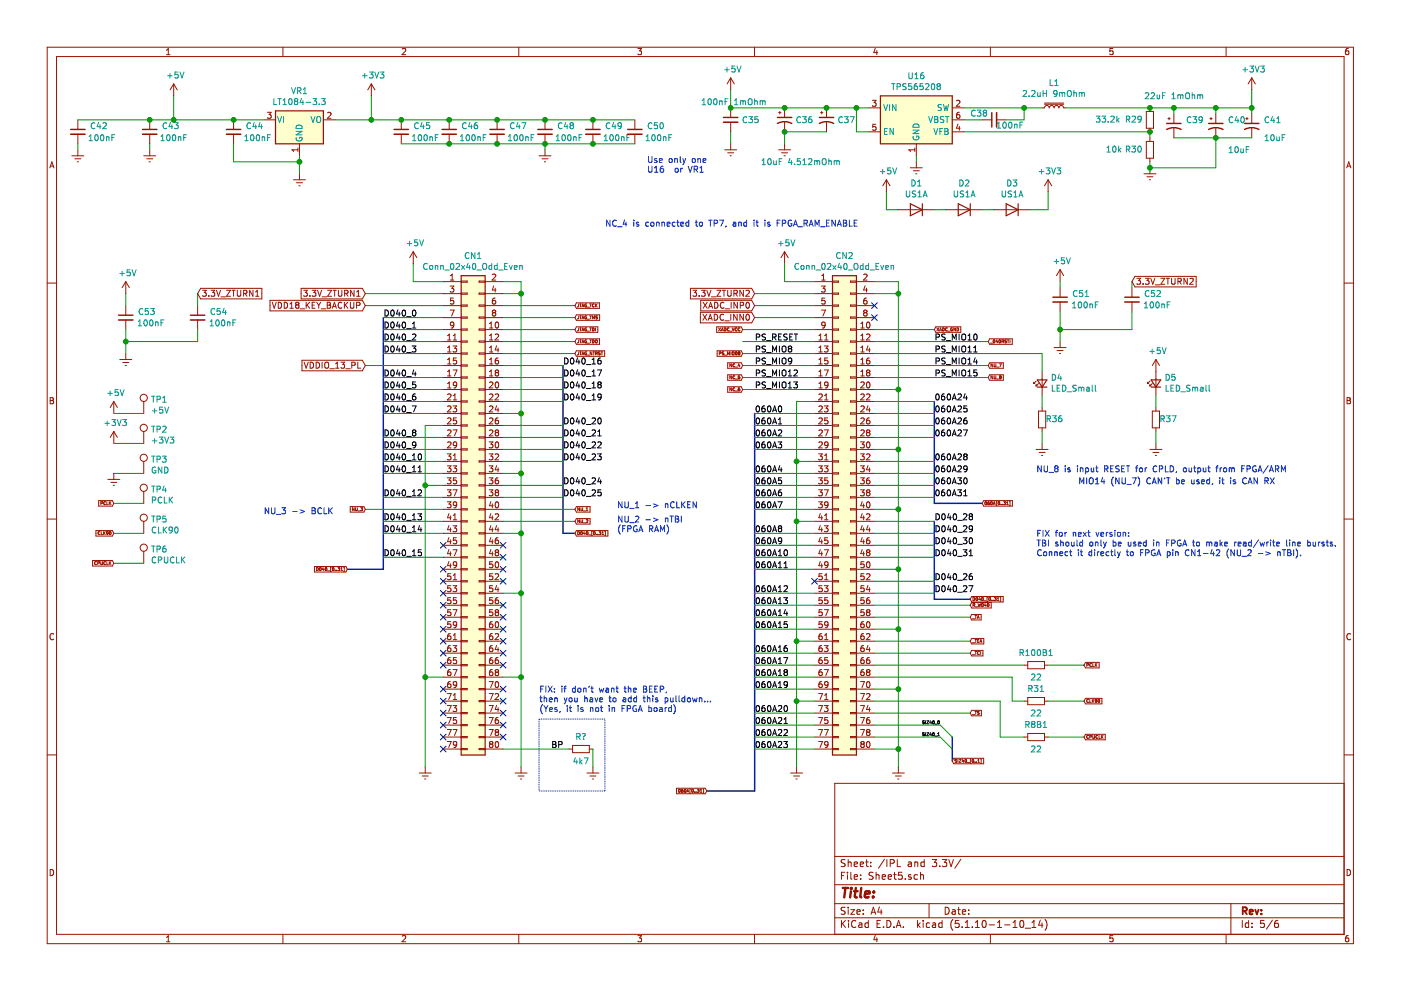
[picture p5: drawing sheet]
<svg xmlns="http://www.w3.org/2000/svg" width="420mm" height="297mm" viewBox="0 0 420 297" stroke-linecap="round" stroke-linejoin="round" font-family="sans-serif">
<path d="M0 0h420.1v297h-420.1z" fill-rule="evenodd" fill="#fff" stroke="#fff" stroke-width=".3"/>
<g fill="none" stroke="#981200" stroke-width=".3">
<path d="M14.2 14.2h391.7v268.7h-391.7zM17 17h386.1v263.1h-386.1zM49.9 16.4h1.1M49.9 15.1l.6-.6v1.9M84.8 14.2v2.8M120.6 14.7l.7-.2 .4 .6-1.1 1.3h1.1M155.6 14.2v2.8M191.3 14.5h1.1l-.6 .7 .5 .2v.8l-.2 .2-.8-.2M226.3 14.2v2.8M262.5 14.4l-.4 1.4h1.1M263 15.2v1.2M297 14.2v2.8"/>
<path d="M333.8 14.5h-.9l-.1 .9 .9-.1 .1 .9-.3 .2-.7-.2M367.7 14.2v2.8M404.4 14.5l-.6 .1-.2 .4-.1 1 .3 .4 .7-.2-.1-.9-.6-.1-.3 .4M23.3 35.9v2.9M44.9 35.9v2.9M52.1 25.1l-1.1 1.8M52.1 25.1v3.6M52.1 25.1l1.1 1.8M70 35.9v2.9M79 35.9h3.6M80.2 33.7h1.1l-.6 .6 .5 .2 .1 .6-.3 .4-.8-.2M97 35.9h3.6"/>
<path d="M98.2 33.8l.7-.1 .4 .5-1.1 1.3h1.1M111.4 25.1l-1.1 1.8M111.4 25.1v3.6M111.4 25.1l1 1.8M120.3 35.9v2.9M134.7 35.9v2.9M149.1 35.9v2.9M163.4 35.9v2.9M177.8 35.9v2.9M190.4 35.9v2.9M219.1 23.3l-1 1.8M219.1 23.3v3.6"/>
<path d="M219.1 32.3v2.9M219.1 36.6v2.9M219.1 23.3l1.1 1.8M233.5 33.8h.7M233.9 33.4v.7M235.3 32.3v2.9M235.3 36.6v2.9M246.1 33.8h.7M246.4 33.4v.7M247.9 32.3v2.9M247.9 36.6v2.9M260.4 32.3h3.6"/>
<path d="M260.4 39.5h3.6M261.6 30.1h1.1l-.6 .7 .5 .1 .1 .6-.3 .4-.8-.2M262.6 37.3h-.8l-.1 .8 .7-.2 .3 .4v.4l-.3 .3-.7-.1M285.6 35.9h3.6M285.6 32.3h3.6M285.6 39.5h3.6M286.8 30.2l.7-.1 .4 .5-1.1 1.3h1.1M287.3 37.2l-.5 1.2h1.2M287.7 37.9v1.1M287.7 33.7h-.3a1.12 1.12 0 0 0-.2 1.8l.5-.1 .2-.7-.4-.4h-.3l-.4 .4M294.6 35.9h2.8M298.9 35.9h2.9"/>
<path d="M312.5 32.3h.7a.72 .72 0 0 1 .8-.7 .72 .72 0 0 1 .7 .7 .72 .72 0 0 1 .7-.7 .72 .72 0 0 1 .7 .7 .72 .72 0 0 1 .7-.7 .72 .72 0 0 1 .8 .7 .72 .72 0 0 1 .7-.7 .72 .72 0 0 1 .7 .7h.7M313.2 31.3h5.8M313.2 30.9h5.8M343.8 33.4h2.1v5h-2.1zM344.9 32.3v1.1M344.9 38.4v1.1M350.2 35.6h.8M350.6 35.2v.7M352 34.1v2.9M352 38.4v2.9M362.8 35.6h.7M363.2 35.2v.7"/>
<path d="M364.6 34.1v2.9M364.6 38.4v2.9M373.6 35.6h.7M374 35.2v.7M375.4 23.3l-1.1 1.8M375.4 23.3v3.6M375.4 34.1v2.9M375.4 38.4v2.9M375.4 23.3l1.1 1.8M14.9 50.3l.7-1.8 .6 1.8M15.1 49.8h.9M21.6 46.7h3.5"/>
<path d="M22.5 47.6h1.7M23.2 48.5h.3M23.3 40.2v2.9M23.3 44.9v1.8M43.1 46.7h3.6M44 47.6h1.8M44.7 48.5h.4M44.9 40.2v2.9M44.9 44.9v1.8M70 40.2v2.9M88 53.9h3.6M88.9 54.8h1.8"/>
<path d="M89.3 44.4v1M89.3 44.9h-1.8l.5 .5M89.6 55.7h.4M89.8 43.1v3.6M89.8 52.1v1.8M120.3 40.2v2.9M134.7 40.2v2.9M149.1 40.2v2.9M161.7 46.7h3.5M162.6 47.6h1.7M163.3 48.5h.3M163.4 40.2v2.9"/>
<path d="M163.4 44.9v1.8M177.8 40.2v2.9M190.4 40.2v2.9M217.3 44.9h3.6M218.2 45.8h1.8M219 46.7h.3M219.1 43.1v1.8M233.5 44.9h3.6M234.4 45.8h1.8M235.1 46.7h.4M235.3 43.1v1.8M265.8 53.9l-1 1.8"/>
<path d="M265.8 53.9v3.6M265.8 53.9l1.1 1.8M273 50.3h3.6M273.9 51.2h1.8M274.3 44.4v1M274.3 44.9h-1.8l.5 .5M274.6 52.1h.4M274.8 43.1v3.6M274.8 48.5v1.8M314.3 53.9l-1.1 1.8M314.3 53.9v3.6M314.3 53.9l1.1 1.8"/>
<path d="M343.1 52.1h3.6M343.8 42.4h2.1v5h-2.1zM344 53h1.8M344.7 53.9h.3M344.9 41.3v1.1M344.9 47.4v1.1M344.9 50.3v1.8M403.9 50.3l.6-1.8 .6 1.8M404 49.8h.9M123.9 75.4l-1 1.8M123.9 75.4v3.6M123.9 75.4l1.1 1.8"/>
<path d="M235.3 75.4l-1.1 1.8M235.3 75.4v3.6M235.3 75.4l1.1 1.8M269.4 62.9h10.8M283.8 62.9h10.8M298.2 62.9h10.7M14.2 84.8h2.8M37.7 84.4l-1.1 1.8M37.7 84.4v3.6M37.7 91.6v2.9M37.7 95.9v2.9M37.7 84.4l1.1 1.8"/>
<path d="M59.3 91.6v2.9M59.3 95.9v2.9M60.2 86.4h18.3v3.2h-18.3l-.9-1.6zM60.7 87h1.2l-.7 .7 .6 .2 .1 .6-.4 .3-.8-.2M62.6 88.6v.2M63.3 87h1.1l-.6 .7 .5 .2v.7l-.2 .2-.8-.2M64.9 87l.6 1.8 .6-1.8M66.3 89h1.4M67.9 87h1.2l-1.2 1.8h1.2M69.5 87h1.1M70 87v1.8M71.2 87v1.5l.3 .3 .5-.1 .2-.2v-1.5"/>
<path d="M73.1 87.9l.9-.1v-.6l-.9-.2v1.8M73.5 87.9l.6 .9M75.9 87v1.8l-1-1.8v1.8M76.7 88.8h1M76.7 87.5l.5-.5v1.8M81 90h27.7l.9 1.6-.9 1.6h-27.7zM81.7 90.6l.5 1.8 .6-1.8M83.4 90.6a.9 .9 0 0 1 1.1 .9 .9 .9 0 0 1-1.1 .9zM85.2 90.6a.9 .9 0 0 1 1.1 .9 .9 .9 0 0 1-1.1 .9zM86.9 92.4h1.1M86.9 91.1l.6-.5v1.8M89 91.4h.3"/>
<path d="M89 91.4l-.3-.4 .3-.4 .6 .2v.4l-.3 .2M89 91.4l-.3 .3v.4l.3 .3 .5-.1 .2-.2-.1-.6-.3-.1M90 92.6h1.4M90.3 86.4h18.4l.9 1.6-.9 1.6h-18.4zM91.1 87h1.1l-.6 .7 .5 .2 .1 .6-.4 .3-.7-.2M91.8 90.6v1.8M92.1 91.4l.8 1M92.9 90.6l-1.1 1M92.9 88.6v.2M93.6 87h1.1l-.6 .7 .6 .2v.7l-.3 .2-.8-.2M93.6 91.5h.6M94.5 90.6h-.9v1.8h.9"/>
<path d="M95 90.6l.6 .9M95.2 87l.6 1.8 .7-1.8M95.6 91.5v.9M96.2 90.6l-.6 .9M96.3 92.6h1.4M96.6 89h1.4M98.1 90.6l.9 .2 .1 .3-.3 .4 .4 .3-.2 .5-.9 .1zM98.1 91.5h.7M98.2 87h1.2l-1.2 1.8h1.2M99.7 92.4l.6-1.8 .6 1.8M99.9 87h1M99.9 91.9h.8"/>
<path d="M100.4 87v1.8M101.5 87v1.5l.3 .3 .5-.1 .2-.2v-1.5M102.5 90.8a.79 .79 0 0 0-1 .1 .79 .79 0 0 0 0 1.1l.5 .4 .5-.2M103.3 90.6v1.8M103.4 87.9l.9-.1v-.6l-.9-.2v1.8M103.5 91.4l.8 1M103.8 87.9l.6 .9M104.3 90.6l-1 1M105.1 90.6v1.5l.3 .3 .5-.1 .2-.2v-1.5M106.2 87v1.8l-1.1-1.8v1.8M106.9 91.5l1-.1v-.6l-1-.2v1.8M106.9 88.8h1.1"/>
<path d="M106.9 87.5l.6-.5v1.8M132.9 84.4h5.4M132.9 98.8h5.4M132.9 88h5.4M132.9 91.6h5.4M132.9 95.2h5.4M135 85.7h1.1l-.6 .7 .5 .2 .1 .6-.3 .3-.8-.1M135 92.9h1.2l-.8 1.8M135.1 84h1M135.1 82.7l.5-.5v1.8M136 89.3h-.8l-.1 .9 .7-.2 .3 .4v.4l-.3 .3-.7-.1M136.1 97.3l-.3 .3h-.6l-.1-.3 .1-.6 .6-.2 .3 .4-.2 1.2-.7 .2"/>
<path d="M138.3 84.2h1.8v.4h-1.8zM138.3 87.8h1.8v.4h-1.8zM138.3 91.4h1.8v.4h-1.8zM138.3 95h1.8v.4h-1.8zM138.3 98.6h1.8v.4h-1.8zM143.7 98.6h1.8v.4h-1.8zM143.7 95h1.8v.4h-1.8zM143.7 91.4h1.8v.4h-1.8zM143.7 87.8h1.8v.4h-1.8zM143.7 84.2h1.8v.4h-1.8zM145.5 84.4h5.4M145.5 98.8h5.4"/>
<path d="M145.5 88h5.4M145.5 91.6h5.4M145.5 95.2h5.4M146.8 98.3h1M146.8 97l.5-.5v1.8M147.6 82.3l.7-.1 .4 .5-1.1 1.3h1.1M148 93.7l-.4-.3 .4-.5h.3l.4 .4-.4 .4M148 93.7l-.4 .3v.4l.4 .3h.5l.2-.3v-.4l-.4-.3M148 93.7h.3M148.1 85.7l-.5 1.2h1.2M148.5 86.4v1.1M148.5 89.3h-.3a1.12 1.12 0 0 0-.2 1.8h.5l.2-.7-.4-.4h-.3l-.4 .4"/>
<path d="M148.7 96.7l.2-.2a.95 .95 0 0 1 .7 .9 .95 .95 0 0 1-.7 .9l-.4-.7zM172.9 98h6.4v1.6h-6.4l-.5-.8zM172.9 90.8h6.9v1.6h-6.9l-.5-.8zM172.9 94.4h6.9v1.6h-6.9l-.5-.8zM173.5 98.3v.6l-.3 .3M173.5 91.1v.6l-.3 .3M173.5 94.7v.6l-.3 .3M173.8 98.3h.5M173.8 94.7h.5M173.8 91.1h.5M174.1 91.1v.9M174.1 94.7v.9"/>
<path d="M174.1 98.3v.9M174.5 92l.3-.9 .3 .9M174.5 95.6l.3-.9 .3 .9M174.5 99.2l.3-.9 .3 .9M174.6 98.9h.4M174.6 95.3h.4M174.6 91.7h.4M175.8 95.2l.1 .3M175.9 98.3a.4 .4 0 0 0-.5 .4 .4 .4 0 0 0 .5 .4l-.1-.3M175.9 91.1a.4 .4 0 0 0-.5 .4 .4 .4 0 0 0 .5 .4l-.1-.3M175.9 94.7a.42 .42 0 0 0-.5 .4 .42 .42 0 0 0 .5 .5M175.9 95.5v.1"/>
<path d="M176.1 99.3h.7M176.1 92.1h.7M176.1 95.7h.7M176.8 98.3h.6M176.8 94.7h.6M176.8 91.1h.6M177.1 91.1v.9M177.1 94.7v.9M177.1 98.3v.9M177.7 98.3a.45 .45 0 0 1 .5 .4 .45 .45 0 0 1-.5 .5zM177.7 95.6v-.9l.3 .6 .3-.6v.9M178.2 91.2a.39 .39 0 0 0-.6 .3 .39 .39 0 0 0 .6 .4"/>
<path d="M178.6 91.1v.9M178.6 98.3v.9M178.7 91.5l.4 .5M179.1 91.1l-.5 .5M179.2 94.7l-.6 .2 .5 .3v.3l-.5 .1M207.1 86.4h18.3l.9 1.6-.9 1.6h-18.3zM207.8 87h1.1l-.6 .7 .5 .2 .1 .6-.3 .3-.8-.2M209.7 88.6v.2M210 93.6h15.4l.9 1.6-.9 1.6h-15.4zM210.1 90h15.3l.9 1.6-.9 1.6h-15.3zM210.4 87h1.1l-.6 .7 .5 .2v.7l-.3 .2-.7-.2M210.8 94.2l1.2 1.8"/>
<path d="M210.9 90.6l1.2 1.8M212 87l.6 1.8 .6-1.8M212 94.2l-1.2 1.8M212.1 90.6l-1.2 1.8M212.4 96l.6-1.8 .6 1.8M212.5 92.4l.6-1.8 .6 1.8M212.6 95.5h.9M212.7 91.9h.8M213.3 89h1.4M214.2 94.2a.91 .91 0 0 1 1.1 .9 .91 .91 0 0 1-1.1 .9zM214.3 90.6a.9 .9 0 0 1 1 .9 .9 .9 0 0 1-1 .9zM214.9 98h7.4l.4 .8-.4 .8h-7.4z"/>
<path d="M215 87h1.2l-1.2 1.8h1.2M215.5 98.3l.6 .9M216.1 98.3l-.6 .9M216.3 99.2l.3-.9 .3 .9M216.4 98.9h.4M216.6 87h1M217 94.4a.82 .82 0 0 0-1.1 .7 .82 .82 0 0 0 1 .8l.1-.1M217.1 87v1.8M217.1 90.8a.79 .79 0 0 0-1.1 .7 .79 .79 0 0 0 1.1 .7M217.2 98.3a.45 .45 0 0 1 .5 .4 .45 .45 0 0 1-.5 .5zM217.4 96.2h1.3M217.5 92.6h1.3"/>
<path d="M218.2 87v1.5l.4 .3 .5-.1 .2-.2v-1.5M218.6 98.4a.39 .39 0 0 0-.5 .3 .39 .39 0 0 0 .5 .4M218.8 99.3h.7M219.2 94.2v1.8M219.3 90.6v1.8M219.6 98.3l.3 .9 .3-.9M220.1 87.9l1-.1v-.6l-1-.2v1.8M220.5 87.9l.6 .9M221 98.4a.4 .4 0 0 0-.6 .3 .4 .4 0 0 0 .6 .4M221.1 94.2v1.8l-1.1-1.8v1.8M221.1 90.6v1.8l-1-1.8v1.8M221.9 98.4a.4 .4 0 0 0-.6 .3 .4 .4 0 0 0 .6 .4"/>
<path d="M222 91.5h.9v-.7l-.9-.2v1.8M222.9 87v1.8l-1-1.8v1.8M222.9 94.2v1.8l-1-1.8v1.8M223.7 87.2l.7-.2 .3 .5-1.1 1.3h1.1M223.9 94.4l.2-.2a.95 .95 0 0 1 .7 .9 .95 .95 0 0 1-.7 .9l-.4-.7zM223.9 90.8l.2-.2a.95 .95 0 0 1 .7 .9 .95 .95 0 0 1-.7 .9l-.4-.7zM244.3 84.4h5.4M244.3 98.8h5.4M244.3 88h5.4M244.3 91.6h5.4M244.3 95.2h5.4M246.4 85.7h1.1l-.6 .7 .5 .2 .1 .6-.4 .3-.7-.1"/>
<path d="M246.4 92.9h1.1l-.7 1.8M246.4 84h1.1M246.4 82.7l.6-.5v1.8M247.4 89.3h-.9l-.1 .9 .7-.2 .4 .4v.4l-.4 .3-.7-.1M247.5 97.3l-.4 .3h-.5l-.2-.3 .1-.6 .6-.2 .4 .4-.3 1.2-.6 .2M249.7 98.6h1.8v.4h-1.8zM249.7 95h1.8v.4h-1.8zM249.7 91.4h1.8v.4h-1.8zM249.7 87.8h1.8v.4h-1.8zM249.7 84.2h1.8v.4h-1.8zM255.1 98.6h1.7v.4h-1.7zM255.1 95h1.7v.4h-1.7z"/>
<path d="M255.1 91.4h1.7v.4h-1.7zM255.1 87.8h1.7v.4h-1.7zM255.1 84.2h1.7v.4h-1.7zM256.8 84.4h5.4M256.8 98.8h5.4M256.8 88h5.4M256.8 91.6h5.4M256.8 95.2h5.4M258.1 98.3h1.1M258.1 97l.6-.5v1.8M259 82.3l.7-.1 .3 .5-1.1 1.3h1.1M259.4 93.7l-.4-.3 .4-.5h.3l.3 .4-.3 .4"/>
<path d="M259.4 93.7l-.4 .3v.4l.4 .3h.5l.1-.3v-.4l-.3-.3M259.4 93.7h.3M259.4 85.7l-.4 1.2h1.1M259.9 89.3h-.4a1.12 1.12 0 0 0-.1 1.8h.5l.1-.7-.3-.4h-.3l-.4 .4M259.9 86.4v1.1M260 96.7l.3-.2a.95 .95 0 0 1 .6 .9 .95 .95 0 0 1-.6 .9l-.4-.7zM280.6 98h7.5v1.6h-7.5l-.4-.8zM281 98.3l.6 .9M281.6 98.3l-.6 .9M281.8 99.2l.3-.9 .3 .9M281.9 98.9h.4M282.7 98.3a.45 .45 0 0 1 .5 .4 .45 .45 0 0 1-.5 .5z"/>
<path d="M284.1 98.4a.39 .39 0 0 0-.6 .3 .39 .39 0 0 0 .6 .4M284.3 99.3h.6M285.6 98.3a.4 .4 0 0 0-.5 .4 .4 .4 0 0 0 .6 .4v-.3h-.2M286.6 98.3v.9l-.5-.9v.9M287 98.3a.45 .45 0 0 1 .5 .4 .45 .45 0 0 1-.5 .5zM317.9 80.8v3.6M317.9 86.2v2.9M317.9 90.5v2.9M317.9 80.8l-1.1 1.8M317.9 80.8l1.1 1.8M339.5 86.2v2.9M339.5 90.5v2.9"/>
<path d="M340.4 82.8h18.3v3.2h-18.3l-.9-1.6zM340.9 83.4h1.2l-.7 .7 .6 .2 .1 .6-.4 .3-.8-.2M342.8 85v.2M343.5 83.4h1.1l-.6 .7 .5 .2v.7l-.2 .2-.8-.2M345.1 83.4l.6 1.8 .6-1.8M346.5 85.4h1.4M348.1 83.4h1.2l-1.2 1.8h1.2M349.7 83.4h1.1M350.2 83.4v1.8M351.4 83.4v1.5l.3 .3 .5-.1 .2-.2v-1.5M353.3 84.3l.9-.1v-.6l-.9-.2v1.8M353.7 84.3l.6 .9"/>
<path d="M356.1 83.4v1.8l-1-1.8v1.8M356.9 83.6l.6-.2 .4 .5-1.1 1.3h1.1M403.1 84.8h2.8M15.1 119.2h.6l.3 .3-.3 .6 .4 .3-.3 .6h-.7zM35.9 107.8h3.6M36.8 108.7h1.8M37.5 109.6h.4M37.7 106v1.8M90.6 108h18.1l.9 1.6-.9 1.5h-18.1zM91.2 108.6l.6 1.8 .6-1.8M93 108.6a.91 .91 0 0 1 1.1 .9 .91 .91 0 0 1-1.1 .9zM94.8 108.6a.91 .91 0 0 1 1 .9 .91 .91 0 0 1-1 .9z"/>
<path d="M96.6 108.6v1.8M97.5 108.8l.3-.2a.62 .62 0 0 1 .8 .6l-.1 .9-.7 .3-.3-.3zM98.9 110.5h1.4M100.6 110.4h1.1M100.6 109.1l.6-.5v1.8M102.2 108.6h1.2l-.6 .6 .5 .2-.1 .9-1-.1M103.7 110.5h1.4M105.5 109.5l.9-.1 .1-.2-.1-.5-.9-.1v1.8M107.3 108.6v1.8h.9M132.9 102.4h5.4M132.9 106h5.4M132.9 109.6h5.4"/>
<path d="M132.9 113.2h5.4M132.9 116.7h5.4M134.2 100.6l.5-.5v1.8M134.2 104.2l.5-.5v1.8M134.2 107.8l.5-.5v1.8M134.2 111.4l.5-.5v1.8M134.2 115l.5-.5v1.8M134.2 101.9h1M134.2 105.5h1M134.2 109.1h1M134.2 112.7h1M134.2 116.3h1"/>
<path d="M134.2 118.3l.7-.2 .3 .5-1.1 1.3h1.1M135.9 103.7h1.1l-.6 .7 .5 .2 .1 .6-.4 .3-.7-.2M135.9 110.9h1.1l-.7 1.8M135.9 101.9h1.1M135.9 100.6l.5-.5v1.8M135.9 118.6l.5-.5v1.8M135.9 119.9h1.1M136.9 107.3h-.9l-.1 .9 .7-.2 .4 .3v.5l-.4 .3-.7-.2M137 115.3l-.4 .3-.5-.1-.1-.8 .6-.2 .4 .3-.1 1.1-.3 .3-.5 .1M138.3 102.2h1.8v.4h-1.8zM138.3 105.8h1.8v.4h-1.8zM138.3 109.4h1.8v.3h-1.8z"/>
<path d="M138.3 113h1.8v.3h-1.8zM138.3 116.6h1.8v.3h-1.8zM143.7 116.6h1.8v.3h-1.8zM143.7 113h1.8v.3h-1.8zM143.7 109.4h1.8v.3h-1.8zM143.7 105.8h1.8v.4h-1.8zM143.7 102.2h1.8v.4h-1.8zM145.5 102.4h5.4M145.5 106h5.4M145.5 109.6h5.4M145.5 113.2h5.4M145.5 116.7h5.4"/>
<path d="M146.8 100.6l.5-.5v1.8M146.8 104.2l.5-.5v1.8M146.8 107.8l.5-.5v1.8M146.8 111.4l.5-.5v1.8M146.8 101.9h1M146.8 105.5h1M146.8 109.1h1M146.8 112.7h1M146.8 114.7l.7-.2 .3 .5-1.1 1.3h1.1M146.8 118.3l.7-.2 .3 .5-1.1 1.3h1.1M148.5 100.3l.7-.2 .3 .5-1.1 1.3h1.1M148.5 118.3l.7-.2 .3 .5-1.1 1.3h1.1"/>
<path d="M148.7 114.7l.2-.2a.95 .95 0 0 1 .7 .9 .95 .95 0 0 1-.7 .9l-.4-.7zM148.9 111.7l-.4-.4 .4-.4h.3l.3 .4-.3 .4M148.9 111.7l-.4 .3 .1 .5 .3 .2 .5-.1 .1-.2v-.4l-.3-.3M148.9 111.7h.3M148.9 103.6l-.4 1.3h1.1M149.4 107.3l-.6 .2-.3 .6 .1 .8 .8 .1 .1-.2-.1-.7-.5-.1-.4 .3M149.4 104.3v1.2M172.9 105.1h8.4v1.7h-8.4l-.5-.8zM172.9 101.6h6.9v1.6h-6.9l-.5-.8zM173.5 105.5v.6l-.3 .3M173.5 101.9v.6l-.3 .3M173.8 101.9h.5"/>
<path d="M173.8 105.5h.5M174.1 101.9v.9M174.1 105.5v.9M174.5 102.8l.3-.9 .3 .9M174.5 106.4l.3-.9 .3 .9M174.6 102.5h.4M174.6 106.1h.4M175.9 101.9a.4 .4 0 0 0-.5 .4 .4 .4 0 0 0 .5 .4l-.1-.3M175.9 105.5a.4 .4 0 0 0-.5 .4 .4 .4 0 0 0 .5 .4l-.1-.3M176.1 106.4h.7M176.1 102.8h.7M176.8 101.9h.6"/>
<path d="M177.1 101.9v.9M177.5 105.5v.9l-.5-.9v.9M177.7 101.9a.45 .45 0 0 1 .5 .4 .45 .45 0 0 1-.5 .5zM177.8 105.5h.5M178.1 105.5v.9M178.6 102h.5l-.1 .7-.4-.1zM178.8 105.9l.3 .5M179 105.9h-.4M179.1 105.9l-.1-.4h-.4v.9M179.1 105.9h-.1M180 105.5h-.5v.4l.5 .3-.5 .1M180.3 105.5h.5"/>
<path d="M180.5 105.5v.9M215.1 105.1h7.2l.4 .9-.4 .8h-7.2zM216.1 105.9h-.4M216.2 105.9l-.1-.4h-.4v.9M216.2 105.9h-.1M217.1 105.5h-.5l.5 .7-.5 .1M217.3 106.4h.6M218.2 106.4v-.9l.3 .6 .3-.6v.9M218.2 108.7h4.1l.4 .9-.4 .8h-4.1zM218.2 112.3h4.1l.4 .9-.4 .8h-4.1zM218.2 115.9h4.1l.4 .8-.4 .9h-4.1zM219.2 105.5v.9"/>
<path d="M219.4 109.1v.9l-.5-.9v.9M219.4 112.7v.9l-.5-.9v.9M219.4 116.2v.9l-.5-.9v.9M219.6 105.6h.5v.7l-.5-.1zM220.3 116.3h.1M220.3 116.3a.41 .41 0 0 0-.5 .4 .41 .41 0 0 0 .6 .3M220.4 109.1a.4 .4 0 0 0-.6 .4 .4 .4 0 0 0 .6 .4M220.4 112.7a.4 .4 0 0 0-.6 .4 .4 .4 0 0 0 .6 .3M220.5 110h.7M220.5 113.6h.7M220.5 117.2h.7M221.5 105.9l-.1-.2 .1-.2h.4l-.2 .4"/>
<path d="M221.5 105.9l-.1 .1 .1 .4 .4-.2-.2-.3M221.5 105.9h.2M221.6 109l-.2 .6h.5M221.8 116.2h-.2a.55 .55 0 0 0-.1 .9l.4-.1v-.3l-.2-.1-.3 .1M221.8 109.3v.7M221.9 112.7h-.5v.4l.3-.1 .2 .4h-.5M244.3 102.4h5.4M244.3 106h5.4M244.3 109.6h5.4M244.3 113.2h5.4M244.3 116.7h5.4M245.6 101.9h1"/>
<path d="M245.6 105.5h1M245.6 109.1h1M245.6 112.7h1M245.6 116.3h1M245.6 118.3l.7-.2 .3 .5-1.1 1.3h1.1M245.6 100.6l.5-.5v1.8M245.6 104.2l.5-.5v1.8M245.6 107.8l.5-.5v1.8M245.6 111.4l.5-.5v1.8M245.6 115l.5-.5v1.8M247.2 103.7h1.1l-.6 .7 .5 .2 .1 .6-.3 .3-.8-.2M247.2 110.9h1.2l-.7 1.8"/>
<path d="M247.3 101.9h1M247.3 119.9h1M247.3 100.6l.5-.5v1.8M247.3 118.6l.5-.5v1.8M248.2 107.3h-.8l-.1 .9 .7-.2 .3 .3v.5l-.3 .3-.7-.2M248.3 115.3l-.3 .3-.5-.1-.1-.8 .6-.2 .3 .3-.1 1.1-.2 .3-.5 .1M249.7 116.6h1.8v.3h-1.8zM249.7 113h1.8v.3h-1.8zM249.7 109.4h1.8v.3h-1.8zM249.7 105.8h1.8v.4h-1.8zM249.7 102.2h1.8v.4h-1.8zM255.1 116.6h1.7v.3h-1.7z"/>
<path d="M255.1 113h1.7v.3h-1.7zM255.1 109.4h1.7v.3h-1.7zM255.1 105.8h1.7v.4h-1.7zM255.1 102.2h1.7v.4h-1.7zM256.8 102.4h5.4M256.8 106h5.4M256.8 109.6h5.4M256.8 113.2h5.4M256.8 116.7h5.4M258.1 101.9h1.1M258.1 105.5h1.1M258.1 109.1h1.1"/>
<path d="M258.1 112.7h1.1M258.1 114.7l.7-.2 .4 .5-1.1 1.3h1.1M258.1 118.3l.7-.2 .4 .5-1.1 1.3h1.1M258.1 100.6l.6-.5v1.8M258.1 104.2l.6-.5v1.8M258.1 107.8l.6-.5v1.8M258.1 111.4l.6-.5v1.8M259.9 100.3l.6-.2 .4 .5-1.1 1.3h1.1M259.9 118.3l.6-.2 .4 .5-1.1 1.3h1.1M260 114.7l.3-.2a.95 .95 0 0 1 .6 .9 .95 .95 0 0 1-.6 .9l-.4-.7zM260.2 111.7l-.3 .3v.5l.3 .2 .5-.1 .2-.2v-.4l-.4-.3M260.2 111.7l-.3-.4 .3-.4h.3l.4 .4-.4 .4"/>
<path d="M260.2 111.7h.3M260.3 103.6l-.4 1.3h1.1M260.7 107.3l-.6 .2-.2 .6v.8l.8 .1 .2-.2-.2-.7-.5-.1-.3 .3M260.7 104.3v1.2M296.8 108.7h4.1v1.7h-4.1l-.4-.8zM296.8 112.3h4.1v1.7h-4.1l-.4-.8zM296.8 101.6h6.8v1.6h-6.8l-.4-.8zM297 102.8h.7M297.7 109.1v.9l-.5-.9v.9M297.7 112.7v.9l-.5-.9v.9M297.9 101.9h.2a.44 .44 0 0 1 .3 .4 .44 .44 0 0 1-.4 .4zM298.2 109.1l.1 .9 .4-.2v-.7"/>
<path d="M298.2 112.7l.1 .9 .4-.2v-.7M298.9 110h.7M298.9 113.6h.7M298.9 101.8l-.2 .7h.6M299.1 102.2v.6M299.6 101.9h.2a.4 .4 0 0 1 .3 .4 .4 .4 0 0 1-.5 .4zM299.7 109.1h.6l-.4 .9M299.7 112.8v.1M299.7 112.8l.2-.1 .3 .1M299.7 112.9l.2 .1M299.9 113v.6l.3-.2-.1-.4M299.9 113h.2"/>
<path d="M300.2 112.8v.1M300.2 112.9l-.1 .1M300.5 102.3h.4v-.4h-.4v.9M300.7 102.3l.3 .5M301.8 102.4h.1M301.8 102.4v.3h-.5M301.8 101.9l-.5 .2 .5 .3M302.1 101.9h.5M302.3 101.9v.9M302.9 101.9v.9M310 115h.4M310 114.6v.4"/>
<path d="M310.7 115.7h.4M310.7 115.3v.4M310.7 114.2l-.7 .8M311.5 115l-.8 .7M312.5 111.4v7.1M316.1 104.2h3.6M317 105.1h1.8M317.7 106h.4M317.9 102.4v1.8M344.1 114.6v.4M344.1 115h.4M344.9 115.3v.4"/>
<path d="M344.9 115.7h.3M344.9 114.2l-.8 .8M345.6 115l-.7 .7M346.7 107.8l-1.1 1.8M346.7 107.8v10.7M346.7 107.8l1 1.8M404 119.2h.6l.4 .3-.4 .6 .4 .3-.3 .6h-.7zM15.1 120.1h.6M34.1 129.3l-1.1 1.8M34.1 120.3v3.6M34.1 129.3v3.6M34.1 129.3l1.1 1.8"/>
<path d="M34.1 120.3l-1.1 1.8M34.1 120.3l1.1 1.8M43.1 120.3v3.6M43.1 129.3v3.6M43.1 138.3v3.6M132.9 134.7h5.4M132.9 120.3h5.4M132.9 123.9h5.4M132.9 127.5h5.4M132.9 131.1h5.4M132.9 138.3h5.4M134.1 136h1.1l-.6 .7 .6 .2v.8l-.3 .1-.8-.1"/>
<path d="M134.1 139.6h1.1l-.6 .7 .6 .2v.7l-.3 .2-.8-.2M134.2 121.9l.7-.2 .3 .5-1.1 1.3h1.1M134.2 125.4l.7-.1 .3 .5-1.1 1.3h1.1M134.2 129l.7-.1 .3 .5-1.1 1.3h1.1M134.2 132.6l.7-.2 .3 .6-1.1 1.2h1.1M135.9 121.7h1.1l-.6 .7 .5 .1 .1 .6-.4 .4-.7-.2M135.9 139.6h1.1l-.6 .7 .5 .2 .1 .6-.4 .3-.7-.2M135.9 128.9h1.1l-.7 1.8M135.9 136.5l.5-.5v1.8M135.9 137.8h1.1M136.9 125.3h-.9l-.1 .8 .7-.2 .4 .4v.4l-.4 .4-.7-.2M137 133.2l-.4 .4-.5-.1-.1-.9 .6-.2 .4 .4-.1 1-.3 .4h-.5"/>
<path d="M138.3 120.2h1.8v.3h-1.8zM138.3 123.8h1.8v.3h-1.8zM138.3 127.3h1.8v.4h-1.8zM138.3 130.9h1.8v.4h-1.8zM138.3 134.5h1.8v.4h-1.8zM138.3 138.1h1.8v.4h-1.8zM143.7 138.1h1.8v.4h-1.8zM143.7 134.5h1.8v.4h-1.8zM143.7 130.9h1.8v.4h-1.8zM143.7 127.3h1.8v.4h-1.8zM143.7 123.8h1.8v.3h-1.8zM143.7 120.2h1.8v.3h-1.8z"/>
<path d="M145.5 134.7h5.4M145.5 120.3h5.4M145.5 123.9h5.4M145.5 127.5h5.4M145.5 131.1h5.4M145.5 138.3h5.4M146.7 132.4h1.1l-.6 .7 .6 .2v.8l-.3 .1-.8-.1M146.7 136h1.1l-.6 .7 .6 .2v.8l-.3 .1-.8-.1M146.7 139.6h1.1l-.6 .7 .6 .2v.7l-.3 .2-.8-.2M146.8 121.9l.7-.2 .3 .5-1.1 1.3h1.1M146.8 125.4l.7-.1 .3 .5-1.1 1.3h1.1M146.8 129l.7-.1 .3 .5-1.1 1.3h1.1"/>
<path d="M148.5 136.2l.7-.2 .3 .5-1.1 1.3h1.1M148.7 132.6l.2-.2a.95 .95 0 0 1 .7 .9 .95 .95 0 0 1-.7 .9l-.4-.6zM148.9 129.6l-.4-.3 .4-.4h.3l.3 .3-.3 .4M148.9 129.6l-.4 .4 .1 .5 .3 .2 .5-.1 .1-.3v-.3l-.3-.4M148.9 129.6h.3M148.9 121.6l-.4 1.3h1.1M148.9 139.6l-.4 1.2h1.1M149.4 125.3l-.6 .1-.3 .7 .1 .8 .8 .1 .1-.3-.1-.6-.5-.2-.4 .4M149.4 122.3v1.2M244.3 134.7h5.4M244.3 120.3h5.4M244.3 123.9h5.4"/>
<path d="M244.3 127.5h5.4M244.3 131.1h5.4M244.3 138.3h5.4M245.5 136h1.1l-.6 .7 .5 .2v.8l-.2 .1-.8-.1M245.5 139.6h1.1l-.6 .7 .5 .2v.7l-.2 .2-.8-.2M245.6 121.9l.7-.2 .3 .5-1.1 1.3h1.1M245.6 125.4l.7-.1 .3 .5-1.1 1.3h1.1M245.6 129l.7-.1 .3 .5-1.1 1.3h1.1M245.6 132.6l.7-.2 .3 .6-1.1 1.2h1.1M247.2 121.7h1.1l-.6 .7 .5 .1 .1 .6-.3 .4-.8-.2M247.2 128.9h1.2l-.7 1.8M247.2 139.6h1.1l-.6 .7 .5 .2 .1 .6-.3 .3-.8-.2"/>
<path d="M247.3 137.8h1M247.3 136.5l.5-.5v1.8M248.2 125.3h-.8l-.1 .8 .7-.2 .3 .4v.4l-.3 .4-.7-.2M248.3 133.2l-.3 .4-.5-.1-.1-.9 .6-.2 .3 .4-.1 1-.2 .4h-.5M249.7 138.1h1.8v.4h-1.8zM249.7 134.5h1.8v.4h-1.8zM249.7 130.9h1.8v.4h-1.8zM249.7 127.3h1.8v.4h-1.8zM249.7 123.8h1.8v.3h-1.8zM249.7 120.2h1.8v.3h-1.8zM255.1 138.1h1.7v.4h-1.7zM255.1 134.5h1.7v.4h-1.7z"/>
<path d="M255.1 130.9h1.7v.4h-1.7zM255.1 127.3h1.7v.4h-1.7zM255.1 123.8h1.7v.3h-1.7zM255.1 120.2h1.7v.3h-1.7zM256.8 134.7h5.4M256.8 120.3h5.4M256.8 123.9h5.4M256.8 127.5h5.4M256.8 131.1h5.4M256.8 138.3h5.4M258.1 132.4h1.1l-.6 .7 .5 .2v.8l-.3 .1-.7-.1M258.1 136h1.1l-.6 .7 .5 .2v.8l-.3 .1-.7-.1"/>
<path d="M258.1 139.6h1.1l-.6 .7 .5 .2v.7l-.3 .2-.7-.2M258.1 121.9l.7-.2 .4 .5-1.1 1.3h1.1M258.1 125.4l.7-.1 .4 .5-1.1 1.3h1.1M258.1 129l.7-.1 .4 .5-1.1 1.3h1.1M259.9 136.2l.6-.2 .4 .5-1.1 1.3h1.1M260 132.6l.3-.2a.95 .95 0 0 1 .6 .9 .95 .95 0 0 1-.6 .9l-.4-.6zM260.2 129.6l-.3-.3 .3-.4h.3l.4 .3-.4 .4M260.2 129.6l-.3 .4v.5l.3 .2 .5-.1 .2-.3v-.3l-.4-.4M260.2 129.6h.3M260.3 121.6l-.4 1.3h1.1M260.3 139.6l-.4 1.2h1.1M260.7 125.3l-.6 .1-.2 .7v.8l.8 .1 .2-.3-.2-.6-.5-.2-.3 .4"/>
<path d="M260.7 122.3v1.2M310.7 134.7h3.6M311.5 123.2h2.1v5h-2.1zM311.6 135.6h1.8M312.3 136.5h.4M312.5 122.1v1.1M312.5 128.2v1.1M312.5 132.9v1.8M344.9 134.7h3.6M345.6 123.2h2.1v5h-2.1zM345.8 135.6h1.8M346.5 136.5h.3"/>
<path d="M346.7 122.1v1.1M346.7 128.2v1.1M346.7 132.9v1.8M404 120.1h.6M14.2 155.6h2.8M28.8 159h4.9l.4 .9-.4 .8h-4.9zM29.6 150h4.1l.4 .9-.4 .8h-4.1zM30 159.4a.4 .4 0 0 0-.6 .1 .4 .4 0 0 0 .1 .5M30.2 150.8h.5v-.4h-.5v.9M30.4 159.4v.9h.4M31.1 159.4v.9M31.2 159.7l.4 .6"/>
<path d="M31.6 159.4l-.5 .5M31.7 150.4a.4 .4 0 0 0-.6 .4 .4 .4 0 0 0 .6 .4M32 150.4v.9h.5M32.3 143.7h3.6M32.4 159.4l-.5 .1 .1 .4h.4M32.4 159.4h.1M32.4 159.4v.6l-.4 .3M32.4 159.8v.1M32.4 159.7v.1M32.8 150.4v.9M32.9 159.4h.1a.44 .44 0 0 1 .3 .4 .44 .44 0 0 1-.4 .4zM32.9 150.8l.4 .5"/>
<path d="M33.2 144.6h1.8M33.3 150.4l-.5 .5M33.9 145.5h.4M34.1 141.9v1.8M43.1 147.3v3.6M43.1 156.3v3.6M105 151.8h4.1l.5 .9-.5 .8h-4.1zM106.2 152.2v.9l-.5-.9v.9M106.6 152.2l.2 .9 .4-.2v-.7M107.4 153.1h.7M108.2 152.2h.5l-.3 .3 .3 .1v.4h-.5M132.9 145.5h5.4"/>
<path d="M132.9 141.9h5.4M132.9 149.1h5.4M132.9 152.7h5.4M132.9 156.3h5.4M132.9 159.9h5.4M134.1 143.2h1.1l-.6 .7 .6 .2v.7l-.3 .2-.8-.2M134.1 146.8h1.1l-.6 .7 .6 .2v.7l-.3 .2-.8-.2M134.1 150.4h1.1l-.6 .7 .6 .2v.7l-.3 .2-.8-.2M134.6 153.9l-.4 1.3h1.1M134.6 157.5l-.4 1.3h1.1M135.1 154.6v1.2M135.1 158.2v1.2"/>
<path d="M135.9 157.6h1.1l-.6 .7 .5 .2 .1 .6-.4 .3-.7-.2M135.9 146.8h1.1l-.7 1.8M135.9 154.5l.5-.5v1.8M135.9 155.8h1.1M136.9 143.2h-.9l-.1 .9 .7-.2 .4 .4v.4l-.4 .3-.7-.2M137 151.2l-.4 .3h-.5l-.1-.9 .6-.2 .4 .4-.1 1-.3 .3-.5 .1M138.3 141.7h1.8v.4h-1.8zM138.3 145.3h1.8v.4h-1.8zM138.3 148.9h1.8v.4h-1.8zM138.3 152.5h1.8v.4h-1.8zM138.3 156.1h1.8v.3h-1.8zM138.3 159.7h1.8v.3h-1.8z"/>
<path d="M143.7 159.7h1.8v.3h-1.8zM143.7 156.1h1.8v.3h-1.8zM143.7 148.9h1.8v.4h-1.8zM143.7 145.3h1.8v.4h-1.8zM143.7 141.7h1.8v.4h-1.8zM143.7 152.5h1.8v.4h-1.8zM145.5 145.5h5.4M145.5 141.9h5.4M145.5 149.1h5.4M145.5 152.7h5.4M145.5 156.3h5.4M145.5 159.9h5.4"/>
<path d="M146.7 143.2h1.1l-.6 .7 .6 .2v.7l-.3 .2-.8-.2M146.7 146.8h1.1l-.6 .7 .6 .2v.7l-.3 .2-.8-.2M147.2 150.3l-.4 1.3h1.1M147.2 153.9l-.4 1.3h1.1M147.2 157.5l-.4 1.3h1.1M147.6 151v1.2M147.6 154.6v1.2M147.6 158.2v1.2M148.5 154.2l.7-.2 .3 .5-1.1 1.3h1.1M148.7 150.6l.2-.2a.95 .95 0 0 1 .7 .9 .95 .95 0 0 1-.7 .9l-.4-.7zM148.9 147.6l-.4-.4 .4-.4h.3l.3 .4-.3 .4M148.9 147.6l-.4 .3 .1 .5 .3 .2 .5-.1 .1-.2v-.4l-.3-.3"/>
<path d="M148.9 147.6h.3M148.9 157.5l-.4 1.3h1.1M149.4 143.2l-.6 .2-.3 .6 .1 .8 .8 .1 .1-.2-.1-.7-.5-.1-.4 .4M149.4 140.2v1.2M149.4 158.2v1.2M172.9 159h9.4v1.7h-9.4l-.5-.8zM172.9 151.8h4.1v1.7h-4.1l-.5-.8zM172.9 155.4h4.1v1.7h-4.1l-.5-.8zM173.3 159.4a.46 .46 0 0 1 .5 .4 .46 .46 0 0 1-.5 .5zM173.8 152.2v.9l-.5-.9v.9M173.8 155.8v.9l-.5-.9v.9M174.2 159.4a.44 .44 0 0 0-.1 .5 .44 .44 0 0 0 .4 .3v-.8"/>
<path d="M174.2 152.2l.2 .9 .3-.2v-.7M174.2 155.8l.2 .9 .3-.2v-.7M174.3 159.4h.2M174.3 159.4h-.1M174.5 159.4h.1M174.9 153.1h.7M174.9 156.7h.7M175.2 159.3l-.2 .6h.6M175.4 159.6v.7M175.8 153.1h.5M175.8 152.4l.3-.2v.9M175.8 155.8h.4"/>
<path d="M175.8 155.8h.1M175.9 159.4h.1a.41 .41 0 0 1 .4 .4 .41 .41 0 0 1-.4 .4zM176.2 159.4h.1M176.2 155.8h.1M176.3 155.8v.4l-.5 .5h.5M177.7 159.2h-.2v1.3h.2M178.1 159.4a.41 .41 0 0 1 .4 .4 .41 .41 0 0 1-.4 .4zM178.4 159.4h.1M179.7 159.4h.5l-.3 .3 .3 .2-.1 .3-.4-.1M180.5 159.6l.3-.2v.9M181.3 159.2h.3v1.3h-.3M244.3 145.5h5.4"/>
<path d="M244.3 141.9h5.4M244.3 149.1h5.4M244.3 152.7h5.4M244.3 156.3h5.4M244.3 159.9h5.4M245.5 143.2h1.1l-.6 .7 .5 .2v.7l-.2 .2-.8-.2M245.5 146.8h1.1l-.6 .7 .5 .2v.7l-.2 .2-.8-.2M245.5 150.4h1.1l-.6 .7 .5 .2v.7l-.2 .2-.8-.2M246 153.9l-.4 1.3h1.1M246 157.5l-.4 1.3h1.1M246.4 154.6v1.2M246.4 158.2v1.2"/>
<path d="M247.2 146.8h1.2l-.7 1.8M247.2 157.6h1.1l-.6 .7 .5 .2 .1 .6-.3 .3-.8-.2M247.3 155.8h1M247.3 154.5l.5-.5v1.8M248.2 143.2h-.8l-.1 .9 .7-.2 .3 .4v.4l-.3 .3-.7-.2M248.3 151.2l-.3 .3h-.5l-.1-.9 .6-.2 .3 .4-.1 1-.2 .3-.5 .1M249.7 159.7h1.8v.3h-1.8zM249.7 156.1h1.8v.3h-1.8zM249.7 148.9h1.8v.4h-1.8zM249.7 145.3h1.8v.4h-1.8zM249.7 141.7h1.8v.4h-1.8zM249.7 152.5h1.8v.4h-1.8z"/>
<path d="M255.1 159.7h1.7v.3h-1.7zM255.1 156.1h1.7v.3h-1.7zM255.1 148.9h1.7v.4h-1.7zM255.1 145.3h1.7v.4h-1.7zM255.1 141.7h1.7v.4h-1.7zM255.1 152.5h1.7v.4h-1.7zM256.8 145.5h5.4M256.8 141.9h5.4M256.8 149.1h5.4M256.8 152.7h5.4M256.8 156.3h5.4M256.8 159.9h5.4"/>
<path d="M258.1 143.2h1.1l-.6 .7 .5 .2v.7l-.3 .2-.7-.2M258.1 146.8h1.1l-.6 .7 .5 .2v.7l-.3 .2-.7-.2M258.6 150.3l-.5 1.3h1.2M258.6 153.9l-.5 1.3h1.2M258.6 157.5l-.5 1.3h1.2M259 151v1.2M259 154.6v1.2M259 158.2v1.2M259.9 154.2l.6-.2 .4 .5-1.1 1.3h1.1M260 150.6l.3-.2a.95 .95 0 0 1 .6 .9 .95 .95 0 0 1-.6 .9l-.4-.7zM260.2 147.6l-.3-.4 .3-.4h.3l.4 .4-.4 .4M260.2 147.6l-.3 .3v.5l.3 .2 .5-.1 .2-.2v-.4l-.4-.3"/>
<path d="M260.2 147.6h.3M260.3 157.5l-.4 1.3h1.1M260.7 143.2l-.6 .2-.2 .6v.8l.8 .1 .2-.2-.2-.7-.5-.1-.3 .4M260.7 140.2v1.2M260.7 158.2v1.2M295 150h8.6v1.7h-8.6l-.4-.8zM295.5 150.4h.1a.4 .4 0 0 1 .3 .4 .4 .4 0 0 1-.4 .4zM296.2 150.8h.5v.4h-.4zM296.3 150.8l-.1 .1M296.7 150.4l-.5 .4M297.2 150.4h.1a.44 .44 0 0 1 .3 .4 .44 .44 0 0 1-.4 .4zM297.8 151.3l.4-.9 .2 .9"/>
<path d="M297.9 151h.5M299 150.3h-.2v1.3h.2M299.4 150.4h.1a.44 .44 0 0 1 .3 .4 .44 .44 0 0 1-.4 .4zM300.2 151.2v.1M300.6 151.2v.1M301 150.4h.5l-.3 .3 .3 .1v.4h-.5M301.9 151.3h.5M301.9 150.6l.2-.2v.9M302.7 150.3h.2v1.3h-.2M403.1 155.6h2.8M27.8 168h5.9l.4 .8-.4 .9h-5.9zM28.9 168.4a.39 .39 0 0 0-.5 .4 .39 .39 0 0 0 .5 .3"/>
<path d="M29.5 160v.1M29.5 160.1h.5M29.7 168.4l-.4-.1v.9M29.7 168.4h.1M29.8 168.4l-.1 .4h-.4M30.2 168.3l.2 .9 .3-.1v-.8M31.7 168.4a.4 .4 0 0 0-.6 .4 .4 .4 0 0 0 .6 .3M32 168.3v.9h.5M32.8 168.3v.9M32.9 168.7l.4 .5M33.3 168.3l-.5 .5M43.1 165.2v3.6"/>
<path d="M94.3 169.8h9.4l.5 .8-.5 .9h-9.4zM94.9 170.1a.46 .46 0 0 1 .6 .5 .46 .46 0 0 1-.6 .4zM96 170.2v-.1a.4 .4 0 0 1 .4 .5 .4 .4 0 0 1-.5 .3zM96.9 170.1l-.2 .6h.5M97.1 170.4v.6M97.6 170.2l.1-.1a.44 .44 0 0 1 .3 .5 .44 .44 0 0 1-.4 .4zM97.6 170.2h.1M98.2 171.1h.7M99.4 170h-.3v1.3h.3M99.8 170.2l.1-.1a.44 .44 0 0 1 .3 .5 .44 .44 0 0 1-.4 .4zM99.8 170.2h.1M100.5 171h.1"/>
<path d="M101 171h.1M101.3 170.1h.6l-.3 .4 .3 .1-.1 .4-.5-.1M102.2 170.4l.3-.3v.9M102.2 171h.5M103 170h.2v1.3h-.2M132.9 163.4h5.4M132.9 167h5.4M132.9 170.6h5.4M132.9 174.2h5.4M132.9 177.8h5.4M134.6 161.1l-.4 1.3h1.1M134.6 164.7l-.4 1.3h1.1"/>
<path d="M134.6 168.3l-.4 1.3h1.1M135.1 161.8v1.2M135.1 165.4v1.2M135.1 169v1.2M135.2 172h-.9l-.1 .8 .3-.2 .7 .2v.8l-.3 .2-.7-.2M135.2 175.6h-.9l-.1 .8 .3-.2 .7 .2v.8l-.3 .2-.7-.2M135.2 179.1h-.9l-.1 .9 .3-.2 .7 .2v.8l-.3 .1-.7-.1M135.9 175.6h1.1l-.6 .6 .5 .2 .1 .6-.4 .4-.7-.2M135.9 164.8h1.1l-.7 1.8M135.9 172.5l.5-.5v1.8M135.9 173.8h1.1M136.9 161.2h-.9l-.1 .8 .7-.1 .4 .3v.5l-.4 .3-.7-.2"/>
<path d="M136.9 179.1h-.9l-.1 .9 .7-.2 .4 .4v.4l-.4 .3-.7-.1M137 169.2l-.4 .3-.5-.1-.1-.8 .6-.2 .4 .3-.1 1-.3 .4-.5 .1M138.3 163.3h1.8v.3h-1.8zM138.3 166.9h1.8v.3h-1.8zM138.3 170.5h1.8v.3h-1.8zM138.3 174h1.8v.4h-1.8zM138.3 177.6h1.8v.4h-1.8zM143.7 163.3h1.8v.3h-1.8zM143.7 166.9h1.8v.3h-1.8zM143.7 170.5h1.8v.3h-1.8zM143.7 174h1.8v.4h-1.8zM143.7 177.6h1.8v.4h-1.8z"/>
<path d="M145.5 163.4h5.4M145.5 167h5.4M145.5 170.6h5.4M145.5 174.2h5.4M145.5 177.8h5.4M147.2 161.1l-.4 1.3h1.1M147.2 164.7l-.4 1.3h1.1M147.6 161.8v1.2M147.6 165.4v1.2M147.8 168.4h-.9l-.1 .8 .3-.1 .7 .1v.8l-.3 .2-.7-.2M147.8 172h-.9l-.1 .8 .3-.2 .7 .2v.8l-.3 .2-.7-.2M147.8 175.6h-.9l-.1 .8 .3-.2 .7 .2v.8l-.3 .2-.7-.2"/>
<path d="M147.8 179.1h-.9l-.1 .9 .3-.2 .7 .2v.8l-.3 .1-.7-.1M148.5 172.1l.7-.1 .3 .5-1.1 1.3h1.1M148.7 168.6l.2-.2a.95 .95 0 0 1 .7 .9 .95 .95 0 0 1-.7 .9l-.4-.7zM148.9 165.6l-.4-.4 .4-.4h.3l.3 .3-.3 .5M148.9 165.6l-.4 .3 .1 .5 .3 .2 .5-.1 .1-.2v-.4l-.3-.3M148.9 165.6h.3M148.9 175.5l-.4 1.2h1.1M149.4 161.2l-.6 .2-.3 .6 .1 .8 .8 .1 .1-.2-.1-.7-.5-.1-.4 .3M149.4 179.1l-.6 .2-.3 .6 .1 .9 .8 .1 .1-.3-.1-.7-.5-.1-.4 .4M149.4 176.2v1.2M176.5 160.3h.7M178.9 160.1v.2"/>
<path d="M179.3 160.2v.1M179.3 160.2h.1M180.5 160.3h.6M244.3 163.4h5.4M244.3 167h5.4M244.3 170.6h5.4M244.3 174.2h5.4M244.3 177.8h5.4M246 161.1l-.4 1.3h1.1M246 164.7l-.4 1.3h1.1M246 168.3l-.4 1.3h1.1M246.4 161.8v1.2"/>
<path d="M246.4 165.4v1.2M246.4 169v1.2M246.5 175.6h-.8l-.1 .8 .3-.2 .6 .2v.8l-.2 .2-.7-.2M246.5 172h-.8l-.1 .8 .3-.2 .6 .2v.8l-.2 .2-.7-.2M246.5 179.1h-.8l-.1 .9 .3-.2 .6 .2v.8l-.2 .1-.7-.1M247.2 164.8h1.2l-.7 1.8M247.2 175.6h1.1l-.6 .6 .5 .2 .1 .6-.3 .4-.8-.2M247.3 173.8h1M247.3 172.5l.5-.5v1.8M248.2 161.2h-.8l-.1 .8 .7-.1 .3 .3v.5l-.3 .3-.7-.2M248.2 179.1h-.8l-.1 .9 .7-.2 .3 .4v.4l-.3 .3-.7-.1M248.3 169.2l-.3 .3-.5-.1-.1-.8 .6-.2 .3 .3-.1 1-.2 .4-.5 .1"/>
<path d="M249.7 163.3h1.8v.3h-1.8zM249.7 166.9h1.8v.3h-1.8zM249.7 170.5h1.8v.3h-1.8zM249.7 174h1.8v.4h-1.8zM249.7 177.6h1.8v.4h-1.8zM255.1 163.3h1.7v.3h-1.7zM255.1 166.9h1.7v.3h-1.7zM255.1 170.5h1.7v.3h-1.7zM255.1 174h1.7v.4h-1.7zM255.1 177.6h1.7v.4h-1.7zM256.8 163.4h5.4M256.8 167h5.4"/>
<path d="M256.8 170.6h5.4M256.8 174.2h5.4M256.8 177.8h5.4M258.6 161.1l-.5 1.3h1.2M258.6 164.7l-.5 1.3h1.2M259 161.8v1.2M259 165.4v1.2M259.1 168.4h-.9l-.1 .8 .3-.1 .7 .1v.8l-.3 .2-.7-.2M259.1 172h-.9l-.1 .8 .3-.2 .7 .2v.8l-.3 .2-.7-.2M259.1 175.6h-.9l-.1 .8 .3-.2 .7 .2v.8l-.3 .2-.7-.2M259.1 179.1h-.9l-.1 .9 .3-.2 .7 .2v.8l-.3 .1-.7-.1M259.9 172.1l.6-.1 .4 .5-1.1 1.3h1.1"/>
<path d="M260 168.6l.3-.2a.95 .95 0 0 1 .6 .9 .95 .95 0 0 1-.6 .9l-.4-.7zM260.2 165.6l-.3-.4 .3-.4h.3l.4 .3-.4 .5M260.2 165.6h.3M260.2 165.6l-.3 .3v.5l.3 .2 .5-.1 .2-.2v-.4l-.4-.3M260.3 175.5l-.4 1.2h1.1M260.7 161.2l-.6 .2-.2 .6v.8l.8 .1 .2-.2-.2-.7-.5-.1-.3 .3M260.7 179.1l-.6 .2-.2 .6v.9l.8 .1 .2-.3-.2-.7-.5-.1-.3 .4M260.7 176.2v1.2M291.4 178.8h9.5v1.6h-9.5l-.4-.8zM291.8 179.1a.46 .46 0 0 1 .5 .5 .46 .46 0 0 1-.5 .4zM292.8 179.2l.1-.1a.4 .4 0 0 1 .3 .5 .4 .4 0 0 1-.4 .3zM292.8 179.9v.1"/>
<path d="M293.7 179.1l-.2 .6h.6M294 179.4v.6M294.5 179.2l.1-.1a.44 .44 0 0 1 .3 .5 .44 .44 0 0 1-.4 .4zM296.2 179h-.2v1.3h.2M296.6 179.2l.1-.1a.44 .44 0 0 1 .4 .5 .44 .44 0 0 1-.4 .4zM297.4 179.9v.1M297.8 179.9h.1M297.8 179.9v.1M298.2 179.1h.5l-.3 .3 .3 .2v.4l-.5-.1M299.1 179.4l.2-.3v.9M299.9 179h.2v1.3h-.2M16.1 190.1a.82 .82 0 0 0-1.1 .7 .82 .82 0 0 0 1.1 .8"/>
<path d="M132.9 181.4h5.4M132.9 185h5.4M132.9 188.6h5.4M132.9 192.2h5.4M132.9 195.8h5.4M132.9 199.4h5.4M135.1 189.9h-.4a1.12 1.12 0 0 0-.1 1.8l.6-.2v-.7l-.6-.2-.4 .4M135.1 193.5h-.4a1.12 1.12 0 0 0-.1 1.8l.6-.2v-.7l-.6-.2-.4 .4M135.1 197.1h-.4a1.12 1.12 0 0 0-.1 1.8l.6-.2v-.7l-.6-.2-.4 .4M135.2 182.7h-.9l-.1 .9 .3-.2 .7 .2v.8l-.3 .1-.7-.1M135.2 186.3h-.9l-.1 .9 .3-.2 .7 .2v.7l-.3 .2-.7-.2M135.9 193.5h1.1l-.6 .7 .5 .2 .1 .6-.4 .3-.7-.2"/>
<path d="M135.9 182.7h1.1l-.7 1.8M135.9 190.4l.5-.5v1.8M135.9 191.7h1.1M136.9 197.1h-.9l-.1 .9 .7-.2 .4 .4v.4l-.4 .3-.7-.2M137 187.1l-.4 .3h-.5l-.1-.9 .6-.2 .4 .4-.1 1-.3 .4h-.5M138.3 181.2h1.8v.4h-1.8zM138.3 184.8h1.8v.4h-1.8zM138.3 188.4h1.8v.4h-1.8zM138.3 192h1.8v.4h-1.8zM138.3 195.6h1.8v.4h-1.8zM138.3 199.2h1.8v.4h-1.8zM143.7 192h1.8v.4h-1.8z"/>
<path d="M143.7 195.6h1.8v.4h-1.8zM143.7 199.2h1.8v.4h-1.8zM143.7 181.2h1.8v.4h-1.8zM143.7 184.8h1.8v.4h-1.8zM143.7 188.4h1.8v.4h-1.8zM145.5 181.4h5.4M145.5 185h5.4M145.5 188.6h5.4M145.5 192.2h5.4M145.5 195.8h5.4M145.5 199.4h5.4M147.6 189.9h-.3a1.12 1.12 0 0 0-.2 1.8l.7-.2v-.7l-.7-.2-.3 .4"/>
<path d="M147.6 186.3h-.3a1.12 1.12 0 0 0-.2 1.8l.7-.2v-.7l-.7-.2-.3 .4M147.6 193.5h-.3a1.12 1.12 0 0 0-.2 1.8l.7-.2v-.7l-.7-.2-.3 .4M147.6 197.1h-.3a1.12 1.12 0 0 0-.2 1.8l.7-.2v-.7l-.7-.2-.3 .4M147.8 182.7h-.9l-.1 .9 .3-.2 .7 .2v.8l-.3 .1-.7-.1M148.5 190.1l.7-.2 .3 .5-1.1 1.3h1.1M148.7 186.5l.2-.2a.95 .95 0 0 1 .7 .9 .95 .95 0 0 1-.7 .9l-.4-.7zM148.9 183.5l-.4-.3 .4-.5h.3l.3 .4-.3 .4M148.9 183.5l-.4 .4 .1 .5 .3 .1h.5l.1-.3v-.3l-.3-.4M148.9 183.5h.3M148.9 193.4l-.4 1.3h1.1M149.4 197.1l-.6 .2-.3 .6 .1 .8 .8 .1 .1-.2-.1-.7-.5-.1-.4 .4M149.4 194.1v1.2"/>
<path d="M244.3 181.4h5.4M244.3 185h5.4M244.3 188.6h5.4M244.3 192.2h5.4M244.3 195.8h5.4M244.3 199.4h5.4M246.4 189.9h-.3a1.12 1.12 0 0 0-.2 1.8l.6-.2v-.7l-.6-.2-.3 .4M246.4 193.5h-.3a1.12 1.12 0 0 0-.2 1.8l.6-.2v-.7l-.6-.2-.3 .4M246.4 197.1h-.3a1.12 1.12 0 0 0-.2 1.8l.6-.2v-.7l-.6-.2-.3 .4M246.5 186.3h-.8l-.1 .9 .3-.2 .6 .2v.7l-.2 .2-.7-.2M246.5 182.7h-.8l-.1 .9 .3-.2 .6 .2v.8l-.2 .1-.7-.1M247.2 182.7h1.2l-.7 1.8"/>
<path d="M247.2 193.5h1.1l-.6 .7 .5 .2 .1 .6-.3 .3-.8-.2M247.3 191.7h1M247.3 190.4l.5-.5v1.8M248.2 197.1h-.8l-.1 .9 .7-.2 .3 .4v.4l-.3 .3-.7-.2M248.3 187.1l-.3 .3h-.5l-.1-.9 .6-.2 .3 .4-.1 1-.2 .4h-.5M249.7 192h1.8v.4h-1.8zM249.7 195.6h1.8v.4h-1.8zM249.7 199.2h1.8v.4h-1.8zM249.7 181.2h1.8v.4h-1.8zM249.7 184.8h1.8v.4h-1.8zM249.7 188.4h1.8v.4h-1.8zM255.1 192h1.7v.4h-1.7z"/>
<path d="M255.1 195.6h1.7v.4h-1.7zM255.1 199.2h1.7v.4h-1.7zM255.1 181.2h1.7v.4h-1.7zM255.1 184.8h1.7v.4h-1.7zM255.1 188.4h1.7v.4h-1.7zM256.8 181.4h5.4M256.8 185h5.4M256.8 188.6h5.4M256.8 192.2h5.4M256.8 195.8h5.4M256.8 199.4h5.4M259 189.9h-.3a1.12 1.12 0 0 0-.2 1.8l.6-.2v-.7l-.6-.2-.4 .4"/>
<path d="M259 186.3h-.3a1.12 1.12 0 0 0-.2 1.8l.6-.2v-.7l-.6-.2-.4 .4M259 193.5h-.3a1.12 1.12 0 0 0-.2 1.8l.6-.2v-.7l-.6-.2-.4 .4M259 197.1h-.3a1.12 1.12 0 0 0-.2 1.8l.6-.2v-.7l-.6-.2-.4 .4M259.1 182.7h-.9l-.1 .9 .3-.2 .7 .2v.8l-.3 .1-.7-.1M259.9 190.1l.6-.2 .4 .5-1.1 1.3h1.1M260 186.5l.3-.2a.95 .95 0 0 1 .6 .9 .95 .95 0 0 1-.6 .9l-.4-.7zM260.2 183.5l-.3-.3 .3-.5h.3l.4 .4-.4 .4M260.2 183.5l-.3 .4v.5l.3 .1h.5l.2-.3v-.3l-.4-.4M260.2 183.5h.3M260.3 193.4l-.4 1.3h1.1M260.7 197.1l-.6 .2-.2 .6v.8l.8 .1 .2-.2-.2-.7-.5-.1-.3 .4M260.7 194.1v1.2"/>
<path d="M291.4 184.2h2.8v1.6h-2.8l-.4-.8zM291.4 191.4h3.6v1.6h-3.6l-.4-.8zM291.4 180.6h5.9v1.6h-5.9l-.4-.8zM291.4 195h3.4v1.6h-3.4l-.4-.8zM291.6 196.2h.7M291.6 192.7h.7M291.6 185.5h.7M291.8 181.4l.5-.1v-.3l-.5-.1v.9M292 181.4l.3 .4M292.4 184.5h.5M292.4 191.7h.5M292.4 195.3h.5"/>
<path d="M292.5 181.9h.7M292.6 184.5v.9M292.6 191.7v.9M292.6 195.3v.9M293.1 185.4l.2-.9 .4 .9M293.1 185.1h.5M293.2 192.1h.3M293.3 180.9l.2 .9 .2-.6 .2 .6 .2-.9M293.6 191.7h-.4v.9h.4M293.7 195.3a.4 .4 0 0 0-.6 .4 .4 .4 0 0 0 .6 .4M293.9 192.6l.3-.9 .3 .9M294 192.3h.4"/>
<path d="M294.1 195.3v.9M294.5 181l.1-.1a.44 .44 0 0 1 .3 .5 .44 .44 0 0 1-.4 .4zM295.1 180.1h.7M295.5 180.9l-.2 .6h.5M295.7 181.2v.6M296.2 181l.1-.1a.44 .44 0 0 1 .3 .5 .44 .44 0 0 1-.4 .4zM299.1 180h.5M307.1 199.4h1.1M308.2 198.3h5v2.1h-5zM313.2 199.4h1.1M325.5 198.5h4.1v1.7h-4.1l-.4-.8zM325.9 199.3h.5v-.4h-.5v.9"/>
<path d="M327.3 198.9h.1M327.3 198.9a.41 .41 0 0 0-.5 .4 .41 .41 0 0 0 .6 .4M327.7 198.9v.9h.5M328.5 198.9v.9M328.6 199.3l.4 .5M329 198.9l-.5 .5M405 190.1a.82 .82 0 0 0-1.1 .7 .82 .82 0 0 0 1.1 .8M132.9 203h5.4M132.9 206.6h5.4M132.9 210.1h5.4M132.9 213.7h5.4M132.9 217.3h5.4"/>
<path d="M134.1 207.9h1.2l-.7 1.8M134.1 211.5h1.2l-.7 1.8M134.1 215.1h1.2l-.7 1.8M134.1 218.7h1.2l-.7 1.8M135.1 200.7h-.4a1.12 1.12 0 0 0-.1 1.8l.6-.2v-.7l-.6-.2-.4 .3M135.1 204.3h-.4a1.12 1.12 0 0 0-.1 1.8l.6-.2v-.7l-.6-.2-.4 .3M135.9 211.5h1.1l-.6 .7 .5 .1 .1 .7-.4 .3-.7-.2M135.9 200.7h1.1l-.7 1.8M135.9 218.7h1.1l-.7 1.8M135.9 208.4l.5-.5v1.8M135.9 209.7h1.1M136.9 215.1h-.9l-.1 .8 .7-.1 .4 .3v.4l-.4 .4-.7-.2"/>
<path d="M137 205.1l-.4 .3-.5-.1-.1-.8 .6-.2 .4 .4-.1 1-.3 .3-.5 .1M138.3 202.8h1.8v.3h-1.8zM138.3 206.4h1.8v.3h-1.8zM138.3 210h1.8v.3h-1.8zM138.3 213.6h1.8v.3h-1.8zM138.3 217.2h1.8v.3h-1.8zM143.7 202.8h1.8v.3h-1.8zM143.7 206.4h1.8v.3h-1.8zM143.7 210h1.8v.3h-1.8zM143.7 213.6h1.8v.3h-1.8zM143.7 217.2h1.8v.3h-1.8zM145.5 203h5.4"/>
<path d="M145.5 206.6h5.4M145.5 210.1h5.4M145.5 213.7h5.4M145.5 217.3h5.4M146.7 204.3h1.2l-.8 1.8M146.7 207.9h1.2l-.8 1.8M146.7 211.5h1.2l-.8 1.8M146.7 215.1h1.2l-.8 1.8M146.7 218.7h1.2l-.8 1.8M147.6 200.7h-.3a1.12 1.12 0 0 0-.2 1.8l.7-.2v-.7l-.7-.2-.3 .3M148.5 208.1l.7-.2 .3 .5-1.1 1.3h1.1M148.7 204.5l.2-.2a.95 .95 0 0 1 .7 .9 .95 .95 0 0 1-.7 .9l-.4-.7z"/>
<path d="M148.9 201.5l-.4-.4 .4-.4h.3l.3 .4-.3 .4M148.9 201.5l-.4 .3 .1 .5 .3 .2 .5-.1 .1-.2v-.4l-.3-.3M148.9 219.5l-.4-.4 .4-.4h.3l.3 .3-.3 .5M148.9 219.5l-.4 .3 .1 .5 .3 .2 .5-.1 .1-.3v-.3l-.3-.3M148.9 201.5h.3M148.9 219.5h.3M148.9 211.4l-.4 1.3h1.1M149.4 215.1l-.6 .2-.3 .6 .1 .8 .8 .1 .1-.3-.1-.6-.5-.1-.4 .3M149.4 212.1v1.2M244.3 203h5.4M244.3 206.6h5.4M244.3 210.1h5.4"/>
<path d="M244.3 213.7h5.4M244.3 217.3h5.4M245.5 207.9h1.2l-.8 1.8M245.5 211.5h1.2l-.8 1.8M245.5 215.1h1.2l-.8 1.8M245.5 218.7h1.2l-.8 1.8M246.4 200.7h-.3a1.12 1.12 0 0 0-.2 1.8l.6-.2v-.7l-.6-.2-.3 .3M246.4 204.3h-.3a1.12 1.12 0 0 0-.2 1.8l.6-.2v-.7l-.6-.2-.3 .3M247.2 200.7h1.2l-.7 1.8M247.2 211.5h1.1l-.6 .7 .5 .1 .1 .7-.3 .3-.8-.2M247.2 218.7h1.2l-.7 1.8M247.3 209.7h1"/>
<path d="M247.3 208.4l.5-.5v1.8M248.2 215.1h-.8l-.1 .8 .7-.1 .3 .3v.4l-.3 .4-.7-.2M248.3 205.1l-.3 .3-.5-.1-.1-.8 .6-.2 .3 .4-.1 1-.2 .3-.5 .1M249.7 202.8h1.8v.3h-1.8zM249.7 206.4h1.8v.3h-1.8zM249.7 210h1.8v.3h-1.8zM249.7 213.6h1.8v.3h-1.8zM249.7 217.2h1.8v.3h-1.8zM255.1 202.8h1.7v.3h-1.7zM255.1 206.4h1.7v.3h-1.7zM255.1 210h1.7v.3h-1.7zM255.1 213.6h1.7v.3h-1.7z"/>
<path d="M255.1 217.2h1.7v.3h-1.7zM256.8 203h5.4M256.8 206.6h5.4M256.8 210.1h5.4M256.8 213.7h5.4M256.8 217.3h5.4M258.1 204.3h1.2l-.8 1.8M258.1 207.9h1.2l-.8 1.8M258.1 211.5h1.2l-.8 1.8M258.1 215.1h1.2l-.8 1.8M258.1 218.7h1.2l-.8 1.8M259 200.7h-.3a1.12 1.12 0 0 0-.2 1.8l.6-.2v-.7l-.6-.2-.4 .3"/>
<path d="M259.9 208.1l.6-.2 .4 .5-1.1 1.3h1.1M260 204.5l.3-.2a.95 .95 0 0 1 .6 .9 .95 .95 0 0 1-.6 .9l-.4-.7zM260.2 201.5l-.3-.4 .3-.4h.3l.4 .4-.4 .4M260.2 201.5l-.3 .3v.5l.3 .2 .5-.1 .2-.2v-.4l-.4-.3M260.2 201.5h.3M260.2 219.5l-.3-.4 .3-.4h.3l.4 .3-.4 .5M260.2 219.5h.3M260.2 219.5l-.3 .3v.5l.3 .2 .5-.1 .2-.3v-.3l-.4-.3M260.3 211.4l-.4 1.3h1.1M260.7 215.1l-.6 .2-.2 .6v.8l.8 .1 .2-.3-.2-.6-.5-.1-.3 .3M260.7 212.1v1.2M291.4 212.9h2.9v1.7h-2.9l-.4-.9z"/>
<path d="M291.6 214.2h.7M292.4 213.2h.5M292.6 213.2v.9M293.1 213.4v.1M293.1 213.5l.5 .3v.3M293.1 214.1h.4M293.2 213.3l-.1 .1M293.2 213.3h.5M293.2 213.3h.1M293.6 214.1h-.1M307.1 210.1h1.1M308.2 209.1h5v2.1h-5z"/>
<path d="M308.2 219.8h5v2.2h-5zM313.2 210.1h1.1M325.5 209.3h5v1.7h-5l-.4-.9zM326.4 209.7a.41 .41 0 0 0-.5 .4 .41 .41 0 0 0 .6 .3M326.4 209.7h.1M326.8 209.6v.9h.5M327.6 209.6v.9M327.7 210l.4 .5M328.1 209.6l-.5 .5M328.9 210l-.4 .1v-.4l.4 .1v.5l-.4 .2M329.4 209.7a.41 .41 0 0 1 .4 .4 .41 .41 0 0 1-.4 .4zM329.7 209.7h.1"/>
<path d="M14.2 226.3h2.8M125.7 231.7h3.6M126.6 232.6h1.8M127.3 233.5h.4M127.5 229.9v1.8M132.9 224.5h5.4M132.9 220.9h5.4M134.1 222.3h1.2l-.7 1.8M137 223l-.4 .4-.5-.1-.1-.9 .6-.1 .4 .3-.1 1-.3 .4-.5 .1M138.3 220.7h1.8v.4h-1.8zM138.3 224.3h1.8v.4h-1.8zM143.7 220.7h1.8v.4h-1.8z"/>
<path d="M143.7 224.3h1.8v.4h-1.8zM145.5 224.5h5.4M145.5 220.9h5.4M147.1 223l-.3-.3 .3-.4 .7 .1v.5l-.3 .1M147.1 223l-.3 .4v.3l.3 .4 .5-.1 .2-.3v-.5l-.3-.2M147.1 223h.4M148.7 222.4l.2-.1a.95 .95 0 0 1 .7 .9 .95 .95 0 0 1-.7 .9l-.4-.7zM154.5 231.7h3.6M155.4 232.6h1.8M156.1 233.5h.3M156.3 229.9v1.8M170.6 224.5h1.1"/>
<path d="M171.7 223.4h5v2.2h-5zM176 231.7h3.6M176.7 224.5h1.1M176.9 232.6h1.8M177.6 233.5h.4M177.8 229.9v1.8M202.9 236.3h8.6l.4 .8-.4 .8h-8.6zM203.6 236.7l.1-.1a.44 .44 0 0 1 .3 .5 .44 .44 0 0 1-.4 .4zM204.4 237l.1 .5h.3v-.5M204.4 237v.1M204.8 236.6h-.3l-.1 .4M204.8 237h.1"/>
<path d="M204.8 237h-.4M205.3 236.7l.1-.1a.44 .44 0 0 1 .3 .5 .44 .44 0 0 1-.4 .4zM206 237.5l.3-.9 .3 .9M206.1 237.2h.4M207.1 236.5h-.2v1.3h.2M207.5 236.7l.1-.1a.44 .44 0 0 1 .4 .5 .44 .44 0 0 1-.4 .4zM208.3 237.4v.1M208.7 237.4v.1M209.1 236.6h.5l-.2 .3 .2 .2v.4l-.5-.1M210 237.5h.5M210 236.8l.3-.2v.9M210.8 236.5h.2v1.3h-.2"/>
<path d="M237.1 231.7h3.6M238 232.6h1.8M238.7 233.5h.4M238.9 229.9v1.8M244.3 224.5h5.4M244.3 220.9h5.4M245.5 222.3h1.2l-.8 1.8M248.3 223l-.3 .4-.5-.1-.1-.9 .6-.1 .3 .3-.1 1-.2 .4-.5 .1M249.7 220.7h1.8v.4h-1.8zM249.7 224.3h1.8v.4h-1.8zM255.1 220.7h1.7v.4h-1.7zM255.1 224.3h1.7v.4h-1.7z"/>
<path d="M256.8 224.5h5.4M256.8 220.9h5.4M258.5 223l-.4-.3 .4-.4 .6 .1v.5l-.3 .1M258.5 223l-.4 .4v.3l.4 .4 .5-.1 .2-.3-.1-.5-.3-.2M258.5 223h.3M260 222.4l.3-.1a.95 .95 0 0 1 .6 .9 .95 .95 0 0 1-.6 .9l-.4-.7zM267.6 231.7h3.6M268.5 232.6h1.8M269.2 233.5h.4M269.4 229.9v1.8M286 227.3h9v1.6h-9l-.4-.8zM286.9 227.6l-.5 .1v.2l.5 .4-.5 .2"/>
<path d="M287.3 227.6v.9M287.6 227.6h.6l-.6 .9h.6M288.7 227.6l-.2 .6h.6M289 227.9v.6M289.5 227.6a.41 .41 0 0 1 .4 .5 .41 .41 0 0 1-.4 .4zM290.1 228.6h.7M291.2 227.5h-.2v1.3h.2M291.7 227.6a.4 .4 0 0 1 .3 .5 .4 .4 0 0 1-.4 .3zM292.4 228.4v.1M292.8 228.4v.1M293.2 228.5h.5M293.2 227.9l.3-.3v.9"/>
<path d="M294 227.5h.2v1.3h-.2M307.1 220.9h1.1M313.2 220.9h1.1M325.5 220.1h6v1.7h-6l-.4-.9zM326.5 220.5a.42 .42 0 0 0-.6 .4 .42 .42 0 0 0 .5 .4M326.5 221.2l-.1 .1M326.8 220.9l.5-.1v-.3l-.5-.1v.9M327.7 220.4l.2 .9 .4-.2v-.7M329.2 220.5a.4 .4 0 0 0-.6 .4 .4 .4 0 0 0 .6 .3M329.6 220.4v.9h.4M330.3 220.4v.9M330.4 220.8l.4 .5"/>
<path d="M330.8 220.4l-.5 .5M403.1 234.8h-152.8v45.3M403.1 226.3h2.8M250.3 256.7h152.8M253.4 257.7l-.8-.1-.3 .4 .1 .5 1 .5v.6l-.4 .2-.7-.1M254.4 257.6v2.2M254.4 258.5l.3-.1 .5 .1 .1 1.3M256.2 259.1l1-.2-.1-.4-.6-.1-.3 .2 .1 1.1h.8M258 259.1l1-.2-.1-.4-.6-.1-.3 .2 .1 1.1h.8M259.6 258.4h.8M259.9 257.6v1.9l.5 .3M261.1 259.6v.2"/>
<path d="M261.1 258.5v.1M265.3 257.5l-1.8 2.8M266 257.6v2.2M267 258.8l1-.2 .2-.2-.1-.5-.3-.3h-.8v2.2M269.1 257.6v2.2h1M272.4 258.5h.8l.1 1.3M273.3 258.9l-.7 .1-.3 .3 .3 .5 .7-.1M274.3 258.5l.3-.1 .6 .1v1.3M274.3 258.4v1.4M277.2 258.5l-.6-.1-.4 .4v.8l.4 .2 .6-.1M277.2 257.6v2.2M279.6 257.6h1.3l-.7 .9 .6 .1v1l-.3 .2-.9-.2"/>
<path d="M281.8 259.6v.2M282.6 257.6h1.3l-.7 .9 .6 .1v1l-.3 .2-.9-.2M284.5 257.6l.7 2.2 .7-2.2M288.2 257.5l-1.9 2.8M15.1 260.6a.93 .93 0 0 1 1 .9 .93 .93 0 0 1-1 1zM250.3 275.1h152.8M250.3 270.9h152.8M250.3 265.2h152.8M252.4 262.5h.6M252.4 275.9v2.1M252.6 276.8l.9 1.2M253.4 261.4h-1v2.2"/>
<path d="M253.4 272l-.8-.1-.3 .4 .1 .5 1 .5v.6l-.4 .2-.7-.2M253.5 275.9l-1.1 1.2M254.2 261.4v.3M254.2 262.2v1.4M254.4 271.9v.3M254.4 272.7v1.4M254.5 275.9v.2M254.5 276.6v1.4M255.2 272.7h1.1l-1.1 1.4h1.1M255.2 261.4v1.9l.3 .3M256.2 262.9l1-.2-.1-.4-.6-.1-.3 .3 .1 1h.8M256.7 276.1a.84 .84 0 0 0-1.1 0 .84 .84 0 0 0-.2 1 .8 .8 0 0 0 .4 .8 .8 .8 0 0 0 .9-.1"/>
<path d="M257 273.4l1-.2-.1-.4-.6-.1-.3 .2 .1 1h.8M257.6 276.7h.8l.1 1.3M258.1 263.4v.2M258.1 262.3v.2M258.5 277.1l-.7 .1-.3 .3 .3 .5 .7-.1M258.9 273.9v.2M258.9 272.8v.1M260.4 276.7l-.6-.1-.4 .4 .1 .8 .3 .2 .6-.1M260.4 275.9v2.1M261.2 274.1l.7-2.2 .7 2.2M261.4 273.4h1.1M261.8 261.6l-.8-.2-.4 .4 .1 .5 1 .5v.6l-.3 .2-.8-.1"/>
<path d="M262.7 262.3l.3-.1 .5 .1 .1 1.3M262.7 261.4v2.2M263 276.9h.7M263.7 271.8l-.5 1.6h1.4M264 275.9h-1v2.1h1M264.2 272.7v1.4M264.6 262.9l1-.2-.1-.4-.6-.1-.3 .3v1h.9M265 277.8v.2M266 275.9a1.07 1.07 0 0 1 1.2 1 1.07 1.07 0 0 1-1.2 1.1zM266.4 262.9l1-.2-.1-.4-.6-.1-.3 .3 .1 1h.8M268 262.2h.8M268.1 277.8v.2"/>
<path d="M268.3 261.4v1.9l.5 .3M268.8 278l.7-2.1 .7 2.1M269 277.4h1M270.5 261.4h-1l-.1 1.1 1-.2 .2 .4-.1 .7-.3 .2-.8-.2M270.9 277.8v.2M271.5 263.4v.2M273.2 262.3l-.5-.1-.3 .3 .1 .3 .7 .2v.5h-.8M275.2 275.9v2.1M275.2 262.3l-.6-.1-.5 .4 .1 .8 .4 .2 .6-.1M275.3 277.2l.7 .8M276 276.6l-.8 .8M276.1 262.3l.3-.1 .5 .1 .1 1.3"/>
<path d="M276.1 261.4v2.2M276.9 275.9v.2M276.9 276.6v1.4M278.6 270.9v4.2M278.8 276.7l-.6-.1-.4 .4 .1 .8 .3 .2 .6-.1M279.7 276.7h.8l.1 1.3M280.6 277.1l-1 .4 .3 .5 .7-.1M282.5 276.7l-.6-.1-.4 .4 .1 .8 .3 .2 .6-.1M282.5 275.9v2.1M283.5 271.9a1.07 1.07 0 0 1 1.2 1.1 1.07 1.07 0 0 1-1.2 1.1zM285.6 272.8h.8l.1 1.3M285.8 275.6a2.42 2.42 0 0 0 0 3.2"/>
<path d="M286.5 273.2l-.7 .1-.3 .3 .3 .5 .7-.2M287.2 272.7h.8M287.5 271.9v1.9l.5 .3M287.6 275.9h-1l-.2 1 1.1-.1 .2 .3-.1 .7-.3 .2-.9-.2M288.6 277.8v.2M288.6 273.4l1-.2-.1-.4-.6-.1-.3 .2 .1 1h.8M289.5 278h1.2M289.5 276.5l.6-.6v2.1M290.5 273.9v.2M290.5 272.8v.1M291.6 277.8v.2M292.5 278h1.2"/>
<path d="M292.5 276.5l.6-.6v2.1M294.8 276l.2-.1a1.13 1.13 0 0 1 .8 1 1.13 1.13 0 0 1-.8 1.1 1.41 1.41 0 0 1-.2-2zM296.7 277.2h1.6M299.2 278h1.2M299.2 276.5l.6-.6v2.1M301.3 277.2h1.6M303.8 278h1.2M303.8 276.5l.6-.6v2.1M306.1 276l.4-.1a1.21 1.21 0 0 1-.1 2.1 1.41 1.41 0 0 1-.3-2zM307.5 278.2h1.6M309.5 278h1.2M309.5 276.5l.6-.6v2.1"/>
<path d="M312 275.8l-.5 1.5h1.3M312.5 276.6v1.4M313.4 275.6a2.42 2.42 0 0 1 0 3.2M369.1 270.9v9.2M372.6 275.9v2.1M374.5 276.7l-.7-.1-.3 .4 .1 .9h.9M374.5 275.9v2.1M375.5 277.8v.2M375.5 276.7v.2M379.1 275.9h-1l-.1 1 1-.1 .2 .3-.1 .7-.3 .2-.8-.2M381.6 275.8l-1.8 2.7M383.2 275.9l-.5 .1a1.35 1.35 0 0 0 0 2l.6-.2 .1-.7-.4-.4-.6 .1-.2 .3"/>
<path d="M404 260.6a.93 .93 0 0 1 1 .9 .93 .93 0 0 1-1 1zM49.9 281l.6-.5v1.8M49.9 282.3h1.1M84.8 280.1v2.8M120.6 280.6l.7-.1 .4 .5-1.1 1.3h1.1M155.6 280.1v2.8M191.3 280.5h1.1l-.6 .6 .5 .2v.8l-.2 .2-.8-.2M226.3 280.1v2.8M262.5 280.3l-.4 1.4h1.1M263 281.1v1.2M297 280.1v2.8M333.8 280.5h-.9l-.1 .8 .9-.1 .1 .9-.3 .2-.7-.2"/>
<path d="M367.7 280.1v2.8M404.4 280.5h-.6l-.2 .4-.1 1 .3 .4 .7-.2-.1-.9-.6-.1-.3 .4"/>
<circle cx="43.1" cy="119.3" r="1.08"/>
<circle cx="220.8" cy="105.9" r=".39"/>
<circle cx="43.1" cy="128.2" r="1.08"/>
<circle cx="43.1" cy="137.2" r="1.08"/>
<circle cx="43.1" cy="146.2" r="1.08"/>
<circle cx="43.1" cy="155.2" r="1.08"/>
<circle cx="43.1" cy="164.2" r="1.08"/>
</g>
<path d="M372.7 273l1-.1 .2-.2-.1-.5-.3-.3h-.8v2.2M373.2 273l.7 1.1M374.7 273.4l1.1-.2-.2-.4-.6-.1-.3 .2 .1 1h.8M376.4 272.7l.5 1.4 .5-1.4M378.3 273.9v.2M378.3 272.8v.1" fill="none" stroke="#981200" stroke-width=".54"/>
<path d="M252.8 266.2h1.6M253.5 266.2l-.3 2.8M255.2 267.1l-.3 1.9M255.3 266.2v.2M255.3 266.2l.1 .1-.1 .1M256.1 267.1h1.1M256.7 266.2l-.4 2.4 .2 .2 .5 .2M258.3 266.2l-.3 2.4 .3 .4M259.4 268.1l1.4-.3-.1-.6h-1l-.4 1.4 .4 .4 .8-.2M261.9 268.7l-.1 .3M262.1 267.2l.1 .2-.2 .1M262.1 267.2l-.1 .3" fill="none" stroke="#981200" stroke-width=".72"/>
<g fill="none" stroke="#009596" stroke-width=".3">
<path d="M220.4 19.8h-.8l-.1 .9 .2-.2 .7 .1v.8l-.2 .2-.7-.2M221 19.8l.6 1.8 .6-1.8M374.8 19.8h1.1l-.6 .7 .5 .2 .1 .6-.3 .3-.8-.2M376.4 19.8l.6 1.8 .6-1.8M378.1 19.8h1.1l-.6 .7 .5 .2v.7l-.3 .2-.7-.2M28.5 37a.79 .79 0 0 0-1.2 .7 .79 .79 0 0 0 1.2 .7M29.6 36.7l-.5 1.3h1.1M30 37.4v1.2M30.9 37l.6-.2 .4 .5-1.1 1.3h1.1M50 37a.79 .79 0 0 0-1.1 .7 .79 .79 0 0 0 1.1 .7M50.3 22.7h1.4M51 22v1.4"/>
<path d="M51.1 36.7l-.4 1.3h1.1M51.5 37.4v1.2M52.3 36.8h1.2l-.7 .7 .5 .1 .2 .7-.4 .3-.8-.2M52.5 22.4l-.1 .1M52.5 22.4h.8l.2 .7-.4 .3-.7-.2M53.4 21.6h-.9l-.1 .9M54 21.6l.6 1.8 .6-1.8M75.2 37a.79 .79 0 0 0-1.2 .7 .79 .79 0 0 0 1.2 .7M76.3 36.7l-.5 1.3h1.1M76.7 37.4v1.2M78 36.7l-.4 1.3h1.1M78.4 37.4v1.2"/>
<path d="M82.1 29.6v1.8h.9M83.2 34.9l.6 1.8 .7-1.8M83.3 29.6h1M83.8 29.6v1.8M84.9 31.4h1M84.9 30.1l.5-.5v1.8M85 34.9v1.8M86.8 29.7l.2-.1a.95 .95 0 0 1 .6 .9 .95 .95 0 0 1-.6 .9l-.4-.7zM87.4 26.3l.6 1.8 .6-1.8M88.6 30.4l-.3 .3v.3l.3 .4 .6-.1 .1-.3-.1-.5-.2-.1M88.6 30.4l-.3-.4 .3-.4 .6 .1v.5l-.2 .2M88.6 30.4h.4"/>
<path d="M88.8 39.4h1.8l-1.8 1h1.8M89.1 37.6a.95 .95 0 0 1 1-.1 .95 .95 0 0 1 .5 1h-1.8zM89.2 27.2h.9l.2-.3-.1-.4-1-.2v1.8M89.7 27.2l.6 .9M90.4 29.5l-.4 1.3h1.1M90.8 30.2v1.2M91 28.1h1M91 26.8l.5-.5v1.8M91.8 30.7h1.4M93.3 34.9l.6 1.8 .5-1.8M93.9 29.6h1.1l-.6 .6 .5 .2 .1 .6-.4 .4-.7-.2M95.1 35.2l.3-.3a.62 .62 0 0 1 .8 .6l-.1 1-.7 .2-.3-.2z"/>
<path d="M95.7 31.2v.2M96.4 29.6h1.1l-.6 .6 .6 .2v.8l-.3 .2-.8-.2M108.7 22.7h1.4M109.4 22v1.4M110.8 21.6h1.1l-.6 .7 .5 .2 .1 .6-.4 .3-.7-.2M112.4 21.6l.6 1.8 .6-1.8M114 21.6h1.1l-.6 .7 .6 .2v.7l-.3 .2-.8-.2M125.4 37a.79 .79 0 0 0-1.1 .7 .79 .79 0 0 0 1.1 .7M126.6 36.7l-.5 1.3h1.1M127 37.4v1.2M128.8 36.8h-.9l-.1 .8 .7-.1 .4 .3v.5l-.4 .3-.7-.2M139.8 37a.79 .79 0 0 0-1.1 .7 .79 .79 0 0 0 1.1 .7"/>
<path d="M140.9 36.7l-.4 1.3h1.1M141.4 37.4v1.2M143.1 36.8l-.6 .2-.3 .6 .1 .8 .8 .1 .2-.2-.2-.7-.5-.1-.4 .3M154.2 37a.79 .79 0 0 0-1.1 .7 .79 .79 0 0 0 1.1 .7M155.3 36.7l-.4 1.3h1.1M155.7 37.4v1.2M156.5 36.8h1.2l-.8 1.8M168.6 37a.79 .79 0 0 0-1.2 .7 .79 .79 0 0 0 1.2 .7M169.7 36.7l-.5 1.3h1.1M170.1 37.4v1.2M171.3 37.6l-.3 .3v.5l.3 .2 .5-.1 .2-.2v-.4l-.4-.3M171.3 37.6l-.3-.4 .3-.4h.3l.4 .3-.4 .5"/>
<path d="M171.3 37.6h.3M182.9 37a.79 .79 0 0 0-1.1 .7 .79 .79 0 0 0 1.1 .7M184 36.7l-.4 1.3h1.1M184.5 37.4v1.2M186.4 37.6l-.4 .3-.5-.1-.1-.8 .6-.2 .4 .3-.1 1.1-.3 .3-.5 .1M195.5 37a.79 .79 0 0 0-1.1 .7 .79 .79 0 0 0 1.1 .7M197.1 36.8h-.8l-.1 .8 .3-.1 .6 .1v.8l-.2 .2-.7-.2M198.1 37l.2-.2a.95 .95 0 0 1 .7 .9 .95 .95 0 0 1-.7 .9l-.4-.7zM210.6 31.4h1M210.6 30.1l.5-.5v1.8M212.5 29.8l.2-.2a.97 .97 0 0 1 .6 .9 .97 .97 0 0 1-.6 .9l-.4-.7zM214.2 29.8l.2-.2a.95 .95 0 0 1 .7 .9 .95 .95 0 0 1-.7 .9l-.4-.7z"/>
<path d="M215.8 30.4l.7-.1 .1 1.1M215.8 30.2v1.2M217.3 20.9h1.4M217.4 30.5h.6M218 20.2v1.4M218.3 29.6h-.9v1.8M220.2 31.4h1.1M220.2 30.1l.6-.5v1.8M222 30.4l.6-.2 .2 .3M222 30.2v1.2M222.8 30.5l.3-.3 .4 .1 .1 1.1M222.8 30.5v.9"/>
<path d="M223.9 35.2a.79 .79 0 0 0-1.1 .7 .79 .79 0 0 0 1.1 .7M224.4 29.9l.4-.3a.63 .63 0 0 1 .8 .6l-.1 .9-.7 .3-.4-.3zM224.6 35h1.1l-.6 .7 .5 .2v.7l-.3 .2-.7-.2M226.3 30.4l.7-.1 .1 1.1M226.3 29.6v1.8M227.3 35h-.9v.9l.6-.2 .4 .3v.5l-.4 .3-.6-.2M228 30.4l.5-.2 .2 .3M228 30.2v1.2M228.7 30.5l.3-.3 .4 .1 .1 1.1M228.7 30.5v.9M240.1 35.2a.79 .79 0 0 0-1.1 .7 .79 .79 0 0 0 1.1 .7M240.7 35h1.1l-.6 .7 .5 .2v.7l-.3 .2-.7-.2"/>
<path d="M243.3 35l-.6 .2-.2 .6 .1 .8 .7 .1 .2-.2-.2-.7-.5-.1-.3 .3M252.6 35.2a.79 .79 0 0 0-1.1 .7 .79 .79 0 0 0 1.1 .7M253.3 35h1.1l-.6 .7 .5 .2v.7l-.3 .2-.7-.2M255 35h1.2l-.8 1.8M265 31.3l.6 1.8 .6-1.8M265.3 39.4h.6M266.1 38.5h-.8v1.8h.8M266.8 31.3v1.8M267.4 25.1h1M267.9 38.5v1.8l-1-1.8v1.8M267.9 25.1v1.8M268.7 31.3v1.8l-1-1.8v1.8"/>
<path d="M269 26l.9-.1 .1-.6-1-.2v1.8M271.8 25.2l-.7-.1-.4 .3 .2 .5 .8 .3v.5l-1 .1M272.6 21.8v1.5l.3 .3h.4l.3-.3v-1.5M273.4 25.1h-.9l-.1 .8 .7-.1 .4 .3v.4l-.4 .4-.7-.2M273.8 39h1.8l-1.8 1.1h1.8M274.1 37.3a.95 .95 0 0 1 1-.1 .95 .95 0 0 1 .5 1h-1.8zM274.4 22.3l.5-.5v1.8M274.4 23.6h1M275 25.1h-.3l-.5 .4v1l.3 .4 .6-.2 .1-.6-.4-.3h-.3l-.3 .3M276.8 25.1h-.8l-.1 .8 .6-.1 .4 .3v.4l-.4 .4-.6-.2M276.9 21.8h-.3a1.12 1.12 0 0 0-.2 1.8l.5-.1 .2-.7-.3-.3h-.4l-.3 .3M277.6 25.3l.7-.2 .3 .5-1.1 1.3h1.1"/>
<path d="M278.5 34.9l.6 1.8 .6-1.8M279.4 25.3l.3-.2a.95 .95 0 0 1 .6 .9 .95 .95 0 0 1-.6 .9l-.4-.7zM280.1 38.5l.5 1.8 .6-1.8M280.3 34.9l.9 .2v.5l-.3 .2 .4 .3-.1 .5-.9 .1zM280.3 35.8h.6M281.3 25.9l-.3 .3v.3l.3 .4 .6-.1 .1-.3v-.3l-.3-.3M281.3 25.9l-.3-.4 .3-.4h.4l.3 .3-.3 .5M281.3 25.9h.4M281.9 39.4h.5M282.4 31.4l-.7-.1-.3 .2 .1 .6 .7 .3 .2 .4-.4 .3-.7-.1M282.7 38.5h-.8v1.8M283 31.3l.4 1.8 .3-1.3 .3 1.3 .5-1.8"/>
<path d="M283 35l-.6-.1-.4 .4 .2 .4 .8 .3v.5l-1 .1M283.4 39.4h.6M283.4 38.5h.6l.3 .4-.3 .5 .4 .3-.2 .5-.8 .1zM283.5 34.9h1.1M284 34.9v1.8M292.4 33.2a.79 .79 0 0 0-1.1 .7 .79 .79 0 0 0 1.1 .7M293.1 33h1.1l-.6 .7 .5 .2v.7l-.3 .2-.7-.2M295.2 33.8l-.3 .3v.5l.3 .2 .5-.1 .2-.2v-.4l-.4-.3M295.2 33.8l-.3-.4 .3-.4h.3l.4 .4-.4 .4M295.2 33.8h.3M299.1 38.4h1M299.1 37.1l.5-.5v1.8"/>
<path d="M301 36.7l.2-.1a.95 .95 0 0 1 .6 .9 .95 .95 0 0 1-.6 .9 1.17 1.17 0 0 1-.2-1.7zM302.7 36.7l.2-.1a.97 .97 0 0 1 .6 .9 .97 .97 0 0 1-.6 .9 1.17 1.17 0 0 1-.2-1.7zM304.3 37.2v1.2M304.3 37.4l.6-.1 .1 1.1M305.9 37.5h.6M306.7 36.6h-.8v1.8M306.8 27.3l.7-.2 .4 .5-1.2 1.3h1.2M308.6 28.7v.2M309.4 27.3l.7-.2 .3 .5-1.1 1.3h1.1M311.2 27.7l.1 1.1 .7-.1M312 27.7v1.2M312.8 27.1v1.8"/>
<path d="M312.8 28h1.1M313.9 27.1v1.8M314.9 23.9v1.7h.9M316.3 25.6h1M316.3 24.4l.5-.5v1.7M317 27.9l-.3 .3h-.5l-.2-.3 .1-.6 .6-.2 .3 .4-.2 1.2-.6 .2M317.8 27.7v1.2M317.8 27.9l.5-.2 .3 .3M318.6 28l.2-.3 .4 .1 .1 1.1M318.6 28v.9M320.2 27.4l.3-.3a.63 .63 0 0 1 .8 .6l-.3 1.1h-.6a1.3 1.3 0 0 1-.2-1.4zM322 27.9l.7-.1 .1 1.1"/>
<path d="M322 27.1v1.8M323.7 27.9l.5-.2 .3 .3M323.7 27.7v1.2M324.5 28l.2-.3 .4 .1 .1 1.1M324.5 28v.9M328.8 34.8h1.1l-.6 .7 .5 .2v.7l-.2 .2-.8-.2M330.5 34.8h1.1l-.6 .7 .5 .2 .1 .6-.4 .3-.7-.2M332.4 36.4v.2M333.1 35l.7-.2 .4 .5-1.2 1.3h1.2M334.9 34.8v1.8M335.1 35.9l.5 .7M335.6 35.4l-.7 .7"/>
<path d="M337.8 35.7h.9l.1-.7-1-.2v1.8M338.3 35.7l.5 .9M339.5 35l.7-.2 .3 .5-1.1 1.3h1.1M342.3 35.6l-.4 .3h-.5l-.1-.9 .6-.2 .4 .4-.1 1-.3 .3-.5 .1M343.5 28l.7-.2 .3 .5-1.1 1.3h1.1M345.2 28l.7-.2 .3 .5-1.1 1.3h1.1M347 28.4l.1 1.1 .7-.1M347.8 28.4v1.2M348.6 28.7h.6M349.5 27.8h-.9v1.8M351.4 29.6h1.1M351.4 28.3l.6-.5v1.8"/>
<path d="M353.2 28.4v1.2M353.2 28.6l.6-.2 .2 .3M354 28.7l.3-.3 .4 .1 .1 1.1M354 28.7v.9M355.6 28.1l.4-.3a.62 .62 0 0 1 .8 .6l-.1 .9-.7 .3-.4-.3zM357.1 35.2a.79 .79 0 0 0-1.1 .7 .79 .79 0 0 0 1.1 .7M357.5 28.6l.7-.1 .1 1.1M357.5 27.8v1.8M357.8 35h1.1l-.6 .7 .5 .2v.7l-.3 .2-.7-.2M359.2 28.6l.5-.2 .2 .3M359.2 28.4v1.2M359.9 28.7l.3-.3 .4 .1 .1 1.1"/>
<path d="M359.9 28.7v.9M360.6 35.8l-.4 .3-.5-.1-.1-.8 .6-.2 .4 .3-.1 1.1-.3 .3-.5 .1M369.7 35.2a.79 .79 0 0 0-1.1 .7 .79 .79 0 0 0 1.1 .7M370.8 34.9l-.4 1.3h1.1M371.3 35.6v1.2M372.3 35.2l.3-.2a.95 .95 0 0 1 .6 .9 .95 .95 0 0 1-.6 .9l-.5-.7zM372.7 20.9h1.4M373.4 20.2v1.4M380.5 35.2a.79 .79 0 0 0-1.1 .7 .79 .79 0 0 0 1.1 .7M381.6 34.9l-.4 1.3h1.1M382 35.6v1.2M382.9 36.8h1"/>
<path d="M382.9 35.5l.5-.5v1.8M26.7 42.2h1M26.7 40.9l.5-.5v1.8M28.6 40.6l.2-.2a.95 .95 0 0 1 .7 .9 .95 .95 0 0 1-.7 .9l-.4-.7zM30.3 40.6l.3-.2a.97 .97 0 0 1 .6 .9 .97 .97 0 0 1-.6 .9l-.5-.7zM31.9 41.2l.7-.1 .1 1.1M31.9 41v1.2M33.6 41.2h.6M34.4 40.4h-.8v1.8M48.3 42.2h1M48.3 40.9l.5-.5v1.8M50.1 40.6l.3-.2a.95 .95 0 0 1 .6 .9 .95 .95 0 0 1-.6 .9l-.4-.7z"/>
<path d="M51.9 40.6l.2-.2a.97 .97 0 0 1 .6 .9 .97 .97 0 0 1-.6 .9l-.4-.7zM53.5 41v1.2M53.5 41.2l.7-.1v1.1M55.1 41.2h.6M56 40.4h-.9v1.8M73.4 42.2h1M73.4 40.9l.5-.5v1.8M75.3 40.6l.2-.2a.95 .95 0 0 1 .7 .9 .95 .95 0 0 1-.7 .9l-.4-.7zM77 40.6l.3-.2a.97 .97 0 0 1 .6 .9 .97 .97 0 0 1-.6 .9l-.5-.7zM78.6 41.2l.7-.1 .1 1.1M78.6 41v1.2M80.3 41.2h.6"/>
<path d="M81.1 40.4h-.8v1.8M88.9 41.2a.81 .81 0 0 0 .8 1.1 .81 .81 0 0 0 .7-1.1h-.6v.3M123.7 42.2h1M123.7 40.9l.5-.5v1.8M125.6 40.6l.2-.2a.95 .95 0 0 1 .7 .9 .95 .95 0 0 1-.7 .9l-.4-.7zM127.3 40.6l.3-.2a.97 .97 0 0 1 .6 .9 .97 .97 0 0 1-.6 .9l-.5-.7zM128.9 41.2l.7-.1 .1 1.1M128.9 41v1.2M130.5 41.2h.7M131.4 40.4h-.9v1.8M138.1 42.2h1M138.1 40.9l.5-.5v1.8"/>
<path d="M140 40.6l.2-.2a.95 .95 0 0 1 .6 .9 .95 .95 0 0 1-.6 .9l-.4-.7zM141.7 40.6l.2-.2a.97 .97 0 0 1 .6 .9 .97 .97 0 0 1-.6 .9l-.4-.7zM143.3 41.2l.7-.1 .1 1.1M143.3 41v1.2M144.9 41.2h.6M145.8 40.4h-.9v1.8M152.5 42.2h1M152.5 40.9l.5-.5v1.8M154.3 40.6l.3-.2a.95 .95 0 0 1 .6 .9 .95 .95 0 0 1-.6 .9l-.5-.7zM156 40.6l.3-.2a.97 .97 0 0 1 .6 .9 .97 .97 0 0 1-.6 .9l-.4-.7zM157.7 41.2l.6-.1 .1 1.1M157.7 41v1.2"/>
<path d="M159.3 41.2h.6M160.1 40.4h-.8v1.8M166.8 42.2h1M166.8 40.9l.5-.5v1.8M168.8 40.5l.1-.1a.95 .95 0 0 1 .7 .9 .95 .95 0 0 1-.7 .9 1.17 1.17 0 0 1-.1-1.7zM170.4 40.6l.3-.2a.97 .97 0 0 1 .6 .9 .97 .97 0 0 1-.6 .9l-.5-.7zM172 41.2l.7-.1 .1 1.1M172 41v1.2M173.7 41.2h.6M174.5 40.4h-.8v1.8M181.2 42.2h1M181.2 40.9l.5-.5v1.8"/>
<path d="M183.1 40.6l.2-.2a.95 .95 0 0 1 .6 .9 .95 .95 0 0 1-.6 .9l-.4-.7zM184.8 40.6l.2-.2a.97 .97 0 0 1 .6 .9 .97 .97 0 0 1-.6 .9l-.4-.7zM186.4 41.2l.7-.1 .1 1.1M186.4 41v1.2M188 41.2h.6M188.9 40.4h-.9v1.8M193.8 42.2h1M193.8 40.9l.5-.5v1.8M195.7 40.5l.2-.1a.95 .95 0 0 1 .6 .9 .95 .95 0 0 1-.6 .9 1.17 1.17 0 0 1-.2-1.7zM197.4 40.6l.2-.2a.97 .97 0 0 1 .6 .9 .97 .97 0 0 1-.6 .9l-.4-.7zM199 41.2l.7-.1v1.1M199 41v1.2"/>
<path d="M200.6 41.2h.6M201.5 40.4h-.9v1.8M228.5 49.4h1M228.5 48.1l.5-.5v1.8M230.4 47.7l.3-.1a.95 .95 0 0 1 .6 .9 .95 .95 0 0 1-.6 .9l-.5-.7zM232 48.2l.1 1.1 .7-.1M232.8 48.2v1.2M233.7 48.4h.6M234.5 47.6h-.8v1.8M236.9 47.5l-.4 1.2h1.1M237.3 48.2v1.2M238.3 49.2v.2"/>
<path d="M240 47.6h-.9v.8l.2-.2 .7 .2v.8l-.3 .2-.6-.2M240.8 49.4h1M240.8 48.1l.5-.5v1.8M242.5 47.7l.7-.1 .3 .5-1.1 1.3h1.1M244.3 48.4l.5-.2 .2 .2M244.3 48.2v1.2M245 48.4l.3-.2h.4l.1 1.2M245 48.4v1M246.6 47.8l.4-.2a.62 .62 0 0 1 .8 .6l-.1 .9-.7 .3-.4-.3zM248.6 48.4l.6-.2 .1 1.2M248.6 47.6v1.8M250.2 48.4l.5-.2 .3 .2"/>
<path d="M250.2 48.2v1.2M251 48.4l.2-.2h.4l.1 1.2M251 48.4v1M264 51.4h1.4M264.7 50.8v1.3M267.1 50.3h-.8l-.1 .9 .2-.2 .7 .1v.8l-.2 .2-.7-.2M267.7 50.3l.6 1.8 .6-1.8M271.8 57.2v1.5l.4 .3 .5-.1 .1-.2v-1.5M273.5 54a.9 .9 0 0 1 1 .9 .9 .9 0 0 1-1 .9zM273.9 40.9a.81 .81 0 0 0 .8 1 .81 .81 0 0 0 .7-1.1h-.6v.4M274.6 57.3l-.7-.1-.2 .2 .1 .6 .7 .3 .1 .4-.3 .3-.7-.1M275.2 55.8h1"/>
<path d="M275.2 54.5l.5-.5v1.8M275.3 59h1M275.3 57.7l.5-.5v1.8M276.9 59l.5-1.8 .6 1.8M277 58.5h.9M286.2 57.2v1.5l.3 .3 .5-.1 .2-.2v-1.5M287.9 54a.9 .9 0 0 1 1 .9 .9 .9 0 0 1-1 .9zM289 57.3l-.7-.1-.2 .2v.6l.7 .3 .2 .4-.4 .3-.6-.1M289.5 54.1l.7-.1 .4 .5-1.1 1.3h1.1M289.7 59h1M289.7 57.7l.5-.5v1.8M291.2 59l.6-1.8 .6 1.8"/>
<path d="M291.4 58.5h.8M300.5 57.2v1.5l.4 .3 .5-.1 .2-.2v-1.5M302.2 54a.9 .9 0 0 1 1 .9 .9 .9 0 0 1-1 .9zM303.4 57.3l-.7-.1-.3 .2 .1 .6 .7 .3 .2 .4-.4 .3-.7-.1M303.8 54h1.1l-.6 .6 .5 .2 .1 .6-.3 .4-.8-.2M304.1 59h1M304.1 57.7l.5-.5v1.8M305.6 59l.6-1.8 .6 1.8M305.7 58.5h.9M311.7 51.4h1.4M312.3 50.8v1.3M313.8 50.3h1.1l-.6 .7 .5 .2 .1 .6-.4 .3-.7-.2"/>
<path d="M315.4 50.3l.5 1.8 .7-1.8M317 50.3h1.1l-.6 .7 .5 .2v.7l-.3 .2-.7-.2M332 45.6h1M332 44.3l.5-.5v1.8M333.9 44l.2-.2a.97 .97 0 0 1 .6 .9 .97 .97 0 0 1-.6 .9l-.4-.7zM335.5 43.8v1.8M335.7 44.9l.5 .7M336.2 44.4l-.7 .7M337.8 44.7h.9l.1-.7-1-.2v1.8M338.3 44.7l.5 .9M339.4 43.8h1.1l-.6 .7 .6 .2v.7l-.3 .2-.8-.2M341.4 44l.3-.2a.95 .95 0 0 1 .6 .9 .95 .95 0 0 1-.6 .9l-.5-.7z"/>
<path d="M368.6 45.8h1M368.6 44.5l.5-.5v1.8M370.6 44.1l.2-.1a.95 .95 0 0 1 .6 .9 .95 .95 0 0 1-.6 .9 1.17 1.17 0 0 1-.2-1.7zM372.1 44.6l.1 1.1 .7-.1M372.9 44.6v1.2M373.7 44.8h.7M374.6 44h-.9v1.8M379.4 42.2h1M379.4 40.9l.5-.5v1.8M381.4 40.5l.1-.1a.95 .95 0 0 1 .7 .9 .95 .95 0 0 1-.7 .9 1.17 1.17 0 0 1-.1-1.7zM382.9 41l.1 1.1 .7-.1M383.7 41v1.2"/>
<path d="M384.5 41.2h.6M385.4 40.4h-.9v1.8M122.1 73h1.4M122.8 72.3v1.4M125.2 71.9h-.8l-.1 .8 .2-.1 .7 .1v.8l-.2 .2-.7-.2M125.8 71.9l.6 1.8 .6-1.8M128.1 79.1a.79 .79 0 0 0-1.1 .8 .79 .79 0 0 0 1.1 .7M129 79.6h.4l.4 .3-.2 .8-.4 .1-.4-.4zM130.5 79.6v1.2M130.5 79.7l.7-.1 .1 1.2M132.2 79.7l.6-.1 .2 1.2M132.2 79.6v1.2"/>
<path d="M135.3 79.1l.2-.1a.95 .95 0 0 1 .6 .9 .95 .95 0 0 1-.6 .9 1.17 1.17 0 0 1-.2-1.7zM136.8 79.1l.7-.1 .3 .5-1.1 1.3h1.1M138.4 79.6l.9 1.2M139.3 79.6l-.9 1.2M140.4 78.9l-.4 1.2h1.1M140.6 75.9a.79 .79 0 0 0-1.1 .7 .79 .79 0 0 0 1.1 .7M140.8 79.6v1.2M141.8 79.1l.3-.1a.95 .95 0 0 1 .6 .9 .95 .95 0 0 1-.6 .9l-.4-.7zM142.4 75.7v1.8l-1-1.8v1.8M143.2 77.5h1M143.2 76.2l.5-.5v1.8M144.8 79.2l.4-.2 .5 .1a1.1 1.1 0 0 1-.2 1.7l-.7-.3z"/>
<path d="M147.5 79.6h-.5l-.4 .3 .2 .8h.7M147.5 79v1.8M149.1 79.6h-.5l-.3 .3 .1 .8h.7M149.1 79v1.8M151.3 79.8h.6M152.2 79h-.9v1.8h.9M152.8 79.6l.4 1.2 .4-1.2M155.9 79.6v1.2M155.9 79.7l.7-.1v1.2M233.5 73h1.4M234.2 72.3v1.4M236.6 71.9h-.9v.8l.2-.1 .6 .1 .1 .8-.3 .2-.6-.2"/>
<path d="M237.2 71.9l.6 1.8 .6-1.8M239.5 79.1a.79 .79 0 0 0-1.1 .8 .79 .79 0 0 0 1.1 .7M240.4 79.6h.4l.4 .3-.2 .8-.5 .1-.3-.4zM241.9 79.7l.7-.1 .1 1.2M241.9 79.6v1.2M243.5 79.7l.7-.1 .1 1.2M243.5 79.6v1.2M246.6 79.1l.3-.1a.95 .95 0 0 1 .6 .9 .95 .95 0 0 1-.6 .9l-.5-.7zM248.2 79.1l.6-.1 .4 .5-1.2 1.3h1.2M249.8 79.6l.9 1.2M250.7 79.6l-.9 1.2M251.7 78.9l-.4 1.2h1.1"/>
<path d="M252 75.9a.79 .79 0 0 0-1.1 .7 .79 .79 0 0 0 1.1 .7M252.2 79.6v1.2M253.2 79.1l.2-.1a.95 .95 0 0 1 .7 .9 .95 .95 0 0 1-.7 .9l-.4-.7zM253.8 75.7v1.8l-1-1.8v1.8M254.5 75.9l.7-.2 .4 .5-1.1 1.3h1.1M256.3 79.1h.7a1.1 1.1 0 0 1-.1 1.7l-.7-.3-.1-.9zM258.8 79.6h-.5l-.3 .3 .1 .8h.7M258.8 79v1.8M260.5 79.6h-.6l-.3 .3 .2 .8h.7M260.5 79v1.8M262.7 79.8h.6M263.5 79h-.8v1.8h.8"/>
<path d="M264.1 79.6l.5 1.2 .4-1.2M267.2 79.6v1.2M267.2 79.7l.7-.1 .1 1.2M316.1 78.4h1.4M316.8 77.7v1.4M319.2 77.3h-.9v.8l.2-.1 .6 .1 .1 .8-.2 .2-.7-.2M319.8 77.3l.6 1.8 .6-1.8M35.9 82h1.4M36.6 81.3v1.4M39 80.9h-.8l-.1 .8 .2-.2 .6 .2 .1 .8-.2 .2-.7-.2M39.6 80.9l.6 1.8 .6-1.8M41.5 97.7h1"/>
<path d="M41.5 96.4l.5-.5v1.8M42.8 92.6a.79 .79 0 0 0-1.1 .8 .79 .79 0 0 0 1.1 .7M43.3 96.1l.3-.2a.95 .95 0 0 1 .6 .9 .95 .95 0 0 1-.6 .9l-.5-.7zM44.5 92.5h-.9l-.1 .8 .3-.2 .7 .2v.8l-.3 .2-.7-.2M45 96.1l.3-.2a.97 .97 0 0 1 .6 .9 .97 .97 0 0 1-.6 .9l-.4-.7zM45.2 92.5h1.1l-.6 .6 .5 .2 .1 .6-.4 .4-.7-.2M46.7 96.5v1.2M46.7 96.7l.6-.1 .1 1.1M48.3 96.7h.6M49.1 95.9h-.8v1.8M63 97.7h1M63 96.4l.5-.5v1.8"/>
<path d="M64.4 92.6a.79 .79 0 0 0-1.1 .8 .79 .79 0 0 0 1.1 .7M64.9 96.1l.2-.2a.95 .95 0 0 1 .7 .9 .95 .95 0 0 1-.7 .9l-.4-.7zM66 92.5h-.8l-.1 .8 .2-.2 .7 .2v.8l-.3 .2-.6-.2M66.6 96.1l.3-.2a.97 .97 0 0 1 .6 .9 .97 .97 0 0 1-.6 .9l-.5-.7zM67.2 92.4l-.4 1.3h1.1M67.6 93.1v1.2M68.2 96.7l.7-.1 .1 1.1M68.2 96.5v1.2M69.8 96.7h.6M70.7 95.9h-.9v1.8M133.4 80.9h1.3M143 80.9h1.4"/>
<path d="M149.5 80.9h1.4M154.3 80.1l.8-.1-.1-.4h-.5l-.2 .2v.9h.7M244.7 80.9h1.4M254.4 80.9h1.4M260.9 80.9h1.4M265.6 80.1l.8-.1v-.4h-.5l-.3 .2 .1 .9h.7M321.7 92.3h1M321.7 91l.5-.5v1.8M323 87.3a.79 .79 0 0 0-1.1 .7 .79 .79 0 0 0 1.1 .7M323.6 90.6l.2-.1a.95 .95 0 0 1 .6 .9 .95 .95 0 0 1-.6 .9 1.17 1.17 0 0 1-.2-1.7zM324.7 87.1h-.9l-.1 .8 .3-.1 .7 .1v.8l-.3 .2-.7-.2M325.3 90.6l.2-.1a.97 .97 0 0 1 .6 .9 .97 .97 0 0 1-.6 .9 1.17 1.17 0 0 1-.2-1.7z"/>
<path d="M325.4 87.6l.5-.5v1.8M325.4 88.9h1.1M326.9 91.3l.6-.1 .1 1.1M326.9 91.1v1.2M328.5 91.4h.6M329.3 90.5h-.8v1.8M343.2 91l.5-.5v1.8M343.2 92.3h1M344.6 87.3a.79 .79 0 0 0-1.1 .7 .79 .79 0 0 0 1.1 .7M345.1 90.7l.2-.2a.95 .95 0 0 1 .7 .9 .95 .95 0 0 1-.7 .9l-.4-.7zM346.2 87.1h-.8l-.1 .8 .2-.1 .7 .1v.8l-.3 .2-.6-.2M346.9 90.6l.2-.1a.97 .97 0 0 1 .6 .9 .97 .97 0 0 1-.6 .9 1.17 1.17 0 0 1-.2-1.7z"/>
<path d="M347 87.3l.7-.2 .3 .5-1.1 1.3h1.1M348.4 91.3l.7-.1 .1 1.1M348.4 91.1v1.2M350 91.4h.6M350.9 90.5h-.9v1.8M32.3 117.9h1.4M33 117.2v1.4M35.4 116.8h-.8l-.1 .8 .2-.1 .6 .1 .1 .8-.2 .2-.7-.2M36 116.8l.6 1.8 .6-1.8M45.4 118.8h1.1M46 118.8v1.8M47.1 119.7l.9-.1v-.7l-.9-.1v1.8"/>
<path d="M48.8 119.3l.5-.5v1.8M315.6 112.2a.9 .9 0 0 1 1 .9 .9 .9 0 0 1-1 .9zM315.6 115.5v1.8h.8M317 116.3h.6M317.7 112.1l-.4 1.3h1.1M317.9 115.5h-.9v1.8h.9M318.1 112.8v1.2M318.6 115.5a.91 .91 0 0 1 1.1 .9 .91 .91 0 0 1-1.1 .9zM320 117.4h1.4M322.8 115.6l-.7-.1-.3 .1v.5l.8 .4 .2 .4-.4 .4-.7-.1M323.5 116.2l.5-.1 .3 .2M323.5 116.1v1.2"/>
<path d="M324.3 116.3l.3-.2h.4l.1 1.2M324.3 116.3v1M325.9 116.1h.7l.1 1.2M326.7 116.5l-.9 .3 .3 .5 .6-.1M327.5 115.5v1.5l.3 .3M328.5 115.5v1.5l.2 .3M344.9 105.3h1.3M345.5 104.6v1.4M347.9 104.2h-.8l-.1 .9 .3-.2 .6 .1v.8l-.2 .2-.7-.2M348.6 104.2l.5 1.8 .6-1.8M349.7 112.2a.9 .9 0 0 1 1 .9 .9 .9 0 0 1-1 .9zM349.7 115.5v1.8h.8"/>
<path d="M351.1 116.3h.7M352 115.5h-.9v1.8h.9M352.3 112.2h-.8l-.1 .8 .7-.1 .3 .3v.5l-.3 .3-.7-.2M352.8 115.5a.91 .91 0 0 1 1 .9 .91 .91 0 0 1-1 .9zM354.1 117.4h1.4M356.9 115.6l-.7-.1-.3 .1v.5l.8 .4 .2 .4-.4 .4-.6-.1M357.6 116.1v1.2M357.6 116.2l.6-.1 .2 .2M358.4 116.3l.3-.2h.4l.1 1.2M358.4 116.3v1M360.1 116.1h.6l.1 1.2M360.8 116.5l-.9 .3 .3 .5 .6-.1"/>
<path d="M361.7 115.5v1.5l.2 .3M362.6 115.5v1.5l.3 .3M31.5 126.9h1.4M32.2 126.2v1.4M33.6 125.8h1.1l-.6 .6 .5 .2 .1 .6-.4 .4-.7-.2M35.2 125.8l.5 1.8 .7-1.8M36.8 125.8h1.1l-.6 .6 .5 .2v.8l-.3 .2-.7-.2M45.4 127.7h1.1M45.4 136.7h1.1M45.7 132.1h1.4M45.7 123.1h1.4M46 127.7v1.8"/>
<path d="M46 136.7v1.8M46.4 122.5v1.3M46.4 131.4v1.4M47.1 128.7l.9-.2v-.6l-.9-.2v1.8M47.1 137.7l.9-.2v-.6l-.9-.2v1.8M47.8 131h1.1l-.6 .7 .5 .2 .1 .6-.4 .3-.7-.2M48.5 140v1.8l-1-1.8v1.8M48.7 136.7h1.1l-.6 .7 .5 .2 .1 .6-.3 .3-.8-.2M48.8 122h-.9l-.1 .9 .3-.2 .6 .1 .1 .8-.3 .2-.7-.2M48.8 127.9l.7-.2 .3 .5-1.1 1.3h1.1M48.8 120.6h1M49.4 131l.6 1.8 .6-1.8"/>
<path d="M49.4 140a.9 .9 0 0 1 1 .9 .9 .9 0 0 1-1 .9zM49.4 122l.6 1.8 .6-1.8M51 131h1.1l-.6 .7 .6 .2v.7l-.3 .2-.8-.2M314 125.6l.9-.1 .1-.7-1-.2v1.8M314.5 125.6l.5 .8M315.7 124.6h1.1l-.6 .7 .5 .2v.7l-.3 .2-.7-.2M318.3 124.6l-.6 .2-.2 .6v.8l.8 .1 .2-.2-.2-.7-.5-.1-.3 .4M348.2 125.6l.8-.1 .1-.7-.9-.2v1.8M348.6 125.6l.6 .8M349.8 124.6h1.1l-.6 .7 .5 .2v.7l-.3 .2-.7-.2M351.5 124.6h1.2l-.8 1.8M45.4 154.7h1.1"/>
<path d="M45.4 145.7h1.1M45.7 149.9l.9-.1 .1-.2-.1-.4-.9-.2v1.8M46 145.7v1.8M46 154.7v1.8M46.6 140.1a.83 .83 0 0 0-1 .8 .83 .83 0 0 0 1 .8l.1-.7h-.3M46.7 158.1a.79 .79 0 0 0-1.1 .8 .79 .79 0 0 0 1.1 .7M47.1 155.6l.9-.1v-.6l-.9-.2v1.8M47.1 146.6l.9-.1v-.6l-.9-.2v1.8M47.5 158v1.7h.9M48.5 149.2a.82 .82 0 0 0-1.1 .6 .82 .82 0 0 0 1 .9l.1-.1M49 158v1.7M49.2 158.7l.8 1"/>
<path d="M49.2 145.6l-.4 1.3h1.1M49.3 149v1.8h.8M49.6 146.3v1.2M49.7 154.7h-.8l-.1 .8 .7-.1 .3 .3v.5l-.3 .3-.7-.2M50 158l-1 1M50.8 149v1.8M51 149.8l.8 1M51.7 158.7l-.3 .4-.6-.1v-.9l.6-.1 .3 .3-.1 1-.2 .4h-.6M51.8 149l-1 1M52.6 158.1l.2-.1a.95 .95 0 0 1 .6 .9 .95 .95 0 0 1-.6 .8l-.4-.6zM45.4 163.7h1.1M46 163.7v1.8"/>
<path d="M46.7 167.1a.79 .79 0 0 0-1 .1 .79 .79 0 0 0 0 1.1l.5 .4 .5-.1M47.1 164.6l.9-.1v-.7l-.9-.1v1.8M47.5 167.9l.9-.1 .1-.3-.1-.4-.9-.2v1.8M49.3 166.9v1.5l.3 .3h.5l.2-.3v-1.5M49.6 163.7h-.3a1.12 1.12 0 0 0-.2 1.8l.5-.1 .2-.7-.3-.4h-.4l-.3 .4M52.2 167.1a.79 .79 0 0 0-1.1 .7 .79 .79 0 0 0 1.1 .8M53 166.9v1.8h.8M54.4 166.9v1.8M54.7 167.7l.7 1M55.4 166.9l-1 1.1M305.9 195.6h.9l.2-.3-.1-.4-1-.2v1.8M306.4 195.6l.6 .9"/>
<path d="M307.6 196.5h1M307.6 195.2l.5-.5v1.8M309.5 194.9l.3-.2a.95 .95 0 0 1 .6 .9 .95 .95 0 0 1-.6 .9l-.5-.7zM311.2 194.9l.3-.2a.95 .95 0 0 1 .6 .9 .95 .95 0 0 1-.6 .9l-.4-.7zM312.9 194.7l.8 .2 .1 .3-.3 .4 .4 .3-.2 .5-.8 .1zM312.9 195.6h.6M314.6 195.2l.5-.5v1.8M314.6 196.5h1M174.7 220l.6-.2a.61 .61 0 0 1-.3 1.1v.1M307.6 217.2l.9-.1 .1-.7-1-.1v1.8M308.1 217.2l.5 .9M308.5 206.4l.9-.1 .1-.6-1-.2v1.8"/>
<path d="M309 206.4l.5 .9M309.3 202.2l.7-.2 .4 .5-1.1 1.3h1.1M309.3 213l.7-.2 .4 .5-1.1 1.3h1.1M309.7 217l-.4-.3 .4-.4 .6 .1v.5l-.3 .1M309.7 217l-.4 .4v.3l.4 .4 .5-.1 .2-.3-.1-.5-.3-.2M309.7 217h.3M310.2 205.5h1.1l-.6 .7 .5 .1v.8l-.3 .2-.7-.2M311.1 213l.6-.2 .4 .5-1.1 1.3h1.1M311.1 202.2l.6-.2 .4 .5-1.1 1.3h1.1M311.1 216.3h.6l.4 .3-.4 .5 .5 .3-.2 .6-.9 .1zM311.1 217.1h.6M312 207.3h1"/>
<path d="M312 206l.5-.5v1.8M312.9 218.1h1M312.9 216.8l.5-.5v1.8M172.5 227.1l-.4 1.3h1.1M173 220.8l.8-.1 .2-.2-.1-.5-.9-.2v1.8M173 227.8v1.2M173.4 220.8l.6 .8M173.9 227.2v1.8M174.1 228.3l.5 .7M174.6 227.8l-.7 .7M175 221.5v.1M175.2 227.2h1.2l-.8 1.8"/>
<path d="M309.3 223.8l.7-.2 .4 .5-1.1 1.3h1.1M311.1 223.8l.6-.2 .4 .5-1.1 1.3h1.1"/>
</g>
<g fill="none" stroke="#981200" stroke-width=".47">
<path d="M217 36.6h4.3M298.9 33.8v4.3M21.2 40.2h4.3M42.7 40.2h4.4M67.9 40.2h4.3M118.2 40.2h4.3M132.6 40.2h4.3M146.9 40.2h4.3M161.3 40.2h4.3M175.7 40.2h4.3M188.2 40.2h4.3M35.6 95.9h4.3"/>
<path d="M57.1 95.9h4.3M315.8 90.5h4.3M337.3 90.5h4.3"/>
</g>
<g fill="none" stroke="#981200" stroke-width=".43">
<path d="M21.2 38.8h4.3M42.7 38.8h4.4M67.9 38.8h4.3M118.2 38.8h4.3M132.6 38.8h4.3M146.9 38.8h4.3M161.3 38.8h4.3M175.7 38.8h4.3M188.2 38.8h4.3M217 35.2h4.3M233.1 35.2h4.4M233.1 37l1.2-.4 1.3-.1 1.8 .5"/>
<path d="M245.7 35.2h4.3M245.7 37l1.2-.4 1.3-.1 1.8 .5M297.4 33.8v4.3M349.9 37h4.3M349.9 38.8l1.8-.5 1.3 .1 1.2 .4M362.5 37h4.3M362.5 38.8l1.8-.5 1.3 .1 1.2 .4M373.2 37h4.3M373.2 38.8l1.9-.5 1.2 .1 1.2 .4M35.6 94.5h4.3M57.1 94.5h4.3M315.8 89.1h4.3"/>
<path d="M337.3 89.1h4.3"/>
</g>
<g fill="#fffecd" stroke="#fffecd" stroke-width=".36">
<path d="M82.6 33.2h14.4v9.9h-14.4z" fill-rule="evenodd"/>
<path d="M138.3 82.6h7.2v143.7h-7.2z" fill-rule="evenodd"/>
<path d="M249.7 82.6h7.1v143.7h-7.1z" fill-rule="evenodd"/>
<path d="M264 28.7h21.6v14.4h-21.6z" fill-rule="evenodd"/>
</g>
<g fill="none" stroke="#981200" stroke-width=".36">
<path d="M82.6 33.2h14.4v9.9h-14.4zM264 28.7h21.6v14.4h-21.6zM273 61.1l3.6 1.8-3.6 1.8zM276.6 61.1v3.6M287.4 61.1l3.6 1.8-3.6 1.8zM291 61.1v3.6M301.8 61.1l3.5 1.8-3.5 1.8zM305.3 61.1v3.6M138.3 82.6h7.2v143.7h-7.2zM249.7 82.6h7.1v143.7h-7.1zM311.1 116h2.9M311.1 113.9h2.9l-1.5 2.1z"/>
<path d="M345.2 116h2.9M345.2 113.9h2.9l-1.4 2.1z"/>
</g>
<path d="M161.7 215.5v21.6M181.4 215.5h-19.7M161.7 237.1h19.7M181.4 237.1v-21.6" fill="none" stroke="#0327cd" stroke-width=".3" stroke-dasharray=".3 .2" stroke-linecap="butt"/>
<path d="M115 95.2v75.4h-10.8M168.8 109.6v50.3h3.6M226.3 123.9v113.2h-14.4M280.2 120.3v30.6h14.4M280.2 156.3v23.3h10.8M285.6 220.9v7.2" fill="none" stroke="#011996" stroke-width=".43"/>
<g fill="none" stroke="#009300" stroke-width=".3">
<path d="M23.3 35.9h55.7M52.1 28.7v7.2M100.6 35.9h89.8M111.4 28.7v7.2M219.1 26.9v5.4h41.3M219.1 39.5v3.6M247.9 39.5h-12.6v3.6M256.8 32.3v7.2h3.6M289.2 35.9h5.4M289.2 32.3h23.3M289.2 39.5h55.7v1.8M307.1 32.3v3.6h-5.3"/>
<path d="M319.7 32.3h55.7M352 32.3v1.8M364.6 32.3v1.8M375.4 26.9v7.2M23.3 43.1v1.8M44.9 43.1v1.8M70 43.1v5.4h19.8M89.8 46.7v5.4M120.3 43.1h70.1M163.4 43.1v1.8M265.8 57.5v5.4h3.6M274.8 46.7v1.8"/>
<path d="M314.3 57.5v5.4h-5.4M352 41.3h23.4M364.6 41.3v9h-19.7v-1.8M123.9 79v5.4h9M235.3 79v5.4h9M280.2 62.9h3.6M294.6 62.9h3.6M37.7 88v3.6M37.7 98.8v7.2M59.3 98.8v3.6h-21.6M59.3 88v3.6M109.6 88h23.3"/>
<path d="M109.6 91.6h23.3M115 95.2h17.9M115 98.8h17.9M150.9 84.4h5.4v145.5M150.9 88h5.4M150.9 91.6h21.5M150.9 95.2h21.5M150.9 98.8h21.5M222.7 98.8h21.6M226.3 88h18M226.3 91.6h18M226.3 95.2h18"/>
<path d="M262.2 88h7.2M262.2 84.4h7.2v145.5M262.2 98.8h18M317.9 84.4v1.8M317.9 93.4v9M339.5 93.4v5.4h-21.6M339.5 84.4v1.8M109.6 109.6h23.3M115 116.7h17.9M115 113.2h17.9M115 106h17.9M115 102.4h17.9"/>
<path d="M150.9 109.6h17.9M150.9 116.7h17.9M150.9 113.2h17.9M150.9 106h21.5M150.9 102.4h21.5M222.7 109.6h21.6M222.7 116.7h21.6M222.7 113.2h21.6M222.7 106h21.6M222.7 102.4h21.6M262.2 109.6h34.2M262.2 116.7h7.2"/>
<path d="M262.2 113.2h34.2M262.2 106h50.3v5.4M262.2 102.4h34.2M312.5 118.5v3.6M346.7 118.5v3.6M34.1 123.9h9M34.1 132.9h9M115 123.9h17.9M115 120.3h17.9M115 131.1h17.9M115 138.3h17.9M115 134.7h17.9"/>
<path d="M132.9 127.5h-5.4v102.4M150.9 123.9h5.4M150.9 120.3h17.9M150.9 127.5h17.9M150.9 131.1h17.9M150.9 138.3h17.9M150.9 134.7h17.9M226.3 123.9h18M226.3 127.5h18M226.3 131.1h18M226.3 134.7h18M238.9 138.3h5.4"/>
<path d="M244.3 120.3h-5.4v109.6M262.2 123.9h18M262.2 120.3h18M262.2 127.5h18M262.2 131.1h18M262.2 138.3h18M262.2 134.7h7.2M312.5 129.3v3.6M346.7 129.3v3.6M34.1 159.9h9M34.1 141.9h9M34.1 150.9h9"/>
<path d="M109.6 152.7h23.3M115 159.9h17.9M115 141.9h17.9M115 156.3h17.9M115 149.1h17.9M127.5 145.5h5.4M150.9 159.9h5.4M150.9 141.9h5.4M150.9 156.3h21.5M150.9 152.7h21.5M150.9 145.5h17.9M150.9 149.1h17.9"/>
<path d="M226.3 159.9h18M226.3 141.9h18M226.3 152.7h18M226.3 145.5h18M226.3 149.1h18M238.9 156.3h5.4M262.2 159.9h18M262.2 141.9h18M262.2 156.3h18M262.2 152.7h7.2M262.2 145.5h18M262.2 149.1h18"/>
<path d="M34.1 168.8h9M115 167h17.9M150.9 177.8h5.4M226.3 177.8h18M226.3 170.6h18M226.3 163.4h18M226.3 167h18M262.2 177.8h18M262.2 170.6h7.2M262.2 163.4h18M262.2 167h18M262.2 174.2h18"/>
<path d="M226.3 181.4h18M226.3 185h18M226.3 188.6h18M226.3 195.8h18M226.3 199.4h18M238.9 192.2h5.4M262.2 181.4h28.8M262.2 185h28.8M262.2 188.6h7.2M262.2 195.8h28.8M262.2 199.4h44.9M262.2 192.2h28.8"/>
<path d="M314.3 199.4h10.8M127.5 203h5.4M150.9 203h5.4M226.3 203h18M226.3 206.6h18M226.3 213.7h18M226.3 217.3h18M238.9 210.1h5.4M262.2 203h41.3v7.1h3.6M262.2 206.6h7.2M262.2 213.7h28.8M262.2 217.3h19.8l3.6 3.6"/>
<path d="M262.2 210.1h37.8v10.8h7.1M314.3 210.1h10.8M150.9 224.5h19.7M177.8 224.5v5.4M226.3 224.5h18M226.3 220.9h18M262.2 224.5h7.2M262.2 220.9h19.8l3.6 3.6M314.3 220.9h10.8"/>
</g>
<g fill="none" stroke="#000" stroke-width=".3">
<path d="M115.5 92.9a.91 .91 0 0 1 1 .9 .91 .91 0 0 1-1 .9zM115.5 96.5a.91 .91 0 0 1 1 .9 .91 .91 0 0 1-1 .9zM117.4 93.1l.2-.2a.95 .95 0 0 1 .6 .9 .95 .95 0 0 1-.6 .9l-.4-.7zM117.4 96.7l.2-.2a.95 .95 0 0 1 .6 .9 .95 .95 0 0 1-.6 .9l-.4-.7zM119.3 92.9l-.4 1.2h1.1M119.3 96.5l-.4 1.2h1.1M119.7 93.5v1.2M119.7 97.1v1.2M120.8 93.1l.2-.2a.95 .95 0 0 1 .7 .9 .95 .95 0 0 1-.7 .9l-.4-.7zM120.8 96.7l.2-.2a.95 .95 0 0 1 .7 .9 .95 .95 0 0 1-.7 .9l-.4-.7zM122 94.9h1.3M122 98.5h1.3"/>
<path d="M123.7 98.3h1M123.7 97l.5-.5v1.8M123.9 93.1l.2-.2a.95 .95 0 0 1 .6 .9 .95 .95 0 0 1-.6 .9l-.4-.7zM115.5 110.9a.91 .91 0 0 1 1 .9 .91 .91 0 0 1-1 .9zM115.5 103.7a.91 .91 0 0 1 1 .9 .91 .91 0 0 1-1 .9zM115.5 100.1a.91 .91 0 0 1 1 .9 .91 .91 0 0 1-1 .9zM115.5 118.1a.91 .91 0 0 1 1 .9 .91 .91 0 0 1-1 .9zM115.5 114.5a.91 .91 0 0 1 1 .9 .91 .91 0 0 1-1 .9zM117.4 111.1l.2-.2a.95 .95 0 0 1 .6 .9 .95 .95 0 0 1-.6 .9l-.4-.7zM117.4 103.9l.2-.2a.95 .95 0 0 1 .6 .9 .95 .95 0 0 1-.6 .9l-.4-.7zM117.4 100.3l.2-.2a.95 .95 0 0 1 .6 .9 .95 .95 0 0 1-.6 .9l-.4-.7zM117.4 118.3l.2-.2a.95 .95 0 0 1 .6 .9 .95 .95 0 0 1-.6 .9l-.4-.7z"/>
<path d="M117.4 114.7l.2-.2a.95 .95 0 0 1 .6 .9 .95 .95 0 0 1-.6 .9l-.4-.7zM119.3 118l-.4 1.3h1.1M119.3 100l-.4 1.3h1.1M119.3 103.6l-.4 1.3h1.1M119.3 110.8l-.4 1.3h1.1M119.3 114.4l-.4 1.3h1.1M119.7 100.7v1.2M119.7 104.3v1.2M119.7 111.5v1.2M119.7 115.1v1.2M119.7 118.7v1.2M120.8 111.1l.2-.2a.95 .95 0 0 1 .7 .9 .95 .95 0 0 1-.7 .9l-.4-.7z"/>
<path d="M120.8 103.9l.2-.2a.95 .95 0 0 1 .7 .9 .95 .95 0 0 1-.7 .9l-.4-.7zM120.8 100.3l.2-.2a.95 .95 0 0 1 .7 .9 .95 .95 0 0 1-.7 .9l-.4-.7zM120.8 118.3l.2-.2a.95 .95 0 0 1 .7 .9 .95 .95 0 0 1-.7 .9l-.4-.7zM120.8 114.7l.2-.2a.95 .95 0 0 1 .7 .9 .95 .95 0 0 1-.7 .9l-.4-.7zM122 112.9h1.3M122 105.7h1.3M122 102.1h1.3M122 116.5h1.3M123.6 103.7h1.1l-.6 .7 .5 .2 .1 .6-.3 .3-.8-.2M123.7 100.3l.7-.2 .3 .5-1.1 1.3h1.1M124.1 110.8l-.4 1.3h1.1M124.5 118.1l-.6 .2-.2 .6 .1 .8 .7 .1 .2-.2-.2-.7-.5-.1-.3 .3"/>
<path d="M124.5 111.5v1.2M124.6 114.5h-.8l-.1 .8 .7-.1 .3 .3v.5l-.3 .3-.7-.2M169.3 107.3a.91 .91 0 0 1 1.1 .9 .91 .91 0 0 1-1.1 .9zM169.3 110.9a.91 .91 0 0 1 1.1 .9 .91 .91 0 0 1-1.1 .9zM169.3 118.1a.91 .91 0 0 1 1.1 .9 .91 .91 0 0 1-1.1 .9zM169.3 114.5a.91 .91 0 0 1 1.1 .9 .91 .91 0 0 1-1.1 .9zM171.2 107.5l.3-.2a.95 .95 0 0 1 .6 .9 .95 .95 0 0 1-.6 .9l-.4-.7zM171.2 111.1l.3-.2a.95 .95 0 0 1 .6 .9 .95 .95 0 0 1-.6 .9l-.4-.7zM171.2 118.3l.3-.2a.95 .95 0 0 1 .6 .9 .95 .95 0 0 1-.6 .9l-.4-.7zM171.2 114.7l.3-.2a.95 .95 0 0 1 .6 .9 .95 .95 0 0 1-.6 .9l-.4-.7zM173.2 107.2l-.4 1.3h1.1M173.2 118l-.4 1.3h1.1"/>
<path d="M173.2 110.8l-.4 1.3h1.1M173.2 114.4l-.4 1.3h1.1M173.6 107.9v1.2M173.6 111.5v1.2M173.6 115.1v1.2M173.6 118.7v1.2M174.7 107.5l.2-.2a.95 .95 0 0 1 .6 .9 .95 .95 0 0 1-.6 .9l-.4-.7zM174.7 111.1l.2-.2a.95 .95 0 0 1 .6 .9 .95 .95 0 0 1-.6 .9l-.4-.7zM174.7 118.3l.2-.2a.95 .95 0 0 1 .6 .9 .95 .95 0 0 1-.6 .9l-.4-.7zM174.7 114.7l.2-.2a.95 .95 0 0 1 .6 .9 .95 .95 0 0 1-.6 .9l-.4-.7zM175.8 109.3h1.4M175.8 112.9h1.4"/>
<path d="M175.8 116.5h1.4M177.6 109.1h1M177.6 112.7h1M177.6 119.9h1M177.6 116.3h1M177.6 115l.5-.5v1.8M177.6 111.4l.5-.5v1.8M177.6 107.8l.5-.5v1.8M177.6 118.6l.5-.5v1.8M179.2 110.9h1.2l-.8 1.8M179.6 115.3l-.3-.4 .3-.4 .6 .2v.4l-.2 .2M179.6 115.3l-.3 .3v.4l.3 .3h.4l.3-.3-.1-.6-.2-.1"/>
<path d="M179.6 115.3h.4M180.1 107.3h-.3l-.4 .4-.1 1.1 .3 .3 .6-.2 .1-.6-.3-.3h-.4l-.3 .3M180.3 118.9l-.3 .3-.6-.1v-.8l.6-.2 .3 .3-.1 1-.2 .4-.6 .1M226.8 108.2l1-.1v-.6l-1-.2v1.8M226.8 111.8l1-.1v-.6l-1-.2v1.8M226.8 101.1l1-.2v-.6l-1-.2v1.8M226.8 104.6l1-.1v-.6l-1-.2v1.8M226.8 115.4l1-.1v-.6l-1-.2v1.8M229.6 107.4l-.7-.1-.3 .2v.5l.8 .3 .2 .5-.4 .3-.7-.1M229.6 111l-.7-.1-.3 .2v.5l.8 .3 .2 .5-.4 .3-.7-.1M229.6 100.2l-.7-.1-.3 .2v.5l.8 .4 .2 .4-.4 .3-.7-.1M229.6 103.8l-.7-.1-.3 .2v.5l.8 .4 .2 .4-.4 .3-.7-.1"/>
<path d="M229.6 114.6l-.7-.1-.3 .2v.5l.8 .3 .2 .5-.4 .3-.7-.1M229.9 109.3h1.4M229.9 112.9h1.4M229.9 105.7h1.4M229.9 102.1h1.4M229.9 116.5h1.4M231.7 101.1l.9-.1 .1-.3-.1-.4-.9-.2v1.8M231.7 105.5v-1.8l.6 1.3 .6-1.3v1.8M231.7 109.1v-1.8l.6 1.3 .6-1.3v1.8M231.7 112.7v-1.8l.6 1.3 .6-1.3v1.8M231.7 116.3v-1.8l.6 1.3 .6-1.3v1.8M232.1 101.1l.6 .8"/>
<path d="M233.5 101h.6M233.8 103.7v1.8M233.8 107.3v1.8M233.8 110.9v1.8M233.8 114.5v1.8M234.4 100.1h-.9v1.8h.9M234.6 107.6l.4-.3a.62 .62 0 0 1 .7 .6v.9l-.7 .3-.4-.3zM234.6 111.1l.4-.2a.62 .62 0 0 1 .7 .6v.9l-.7 .3-.4-.3zM234.6 104l.4-.3a.62 .62 0 0 1 .7 .6v1l-.7 .2-.4-.2zM234.6 114.7l.4-.2a.62 .62 0 0 1 .7 .6v.9l-.7 .3-.4-.3zM236.1 100.2l-.7-.1-.3 .2v.5l.8 .4 .2 .4-.4 .3-.7-.1M236.4 112.7h1.1"/>
<path d="M236.4 111.4l.5-.5v1.8M236.4 115l.5-.5v1.8M236.4 116.3h1.1M236.8 104.5l-.4-.4 .4-.4h.3l.4 .4-.4 .4M236.8 104.5l-.4 .3 .1 .5 .3 .2 .5-.1 .2-.2v-.4l-.4-.3M236.8 104.5h.3M236.8 101h.7M237.5 108.1l-.4 .3-.5-.1-.1-.8 .6-.2 .4 .4-.3 1.2-.6 .2M237.7 100.1h-.9v1.8h.9M238 114.5h1.1l-.5 .7 .5 .1-.1 .9-.7 .1-.3-.2M238.1 111.1l.7-.2 .3 .5-1.1 1.3h1.1M238.2 100.1h1"/>
<path d="M238.7 100.1v1.8M280.7 101.1l1-.2v-.6l-1-.2v1.8M280.7 104.6l1-.1v-.6l-1-.2v1.8M280.7 108.2l1-.1v-.6l-1-.2v1.8M280.7 111.8l1-.1v-.6l-1-.2v1.8M280.9 118.2l.2-.1a.95 .95 0 0 1 .6 .9 .95 .95 0 0 1-.6 .9 1.17 1.17 0 0 1-.2-1.7zM283.2 118.1h-.3l-.5 .4v1.1l.3 .3 .6-.2 .1-.6-.4-.3h-.3l-.3 .3M283.5 100.2l-.7-.1-.3 .2v.5l.8 .4 .2 .4-.4 .3-.7-.1M283.5 103.8l-.7-.1-.3 .2v.5l.8 .4 .2 .4-.4 .3-.7-.1M283.5 107.4l-.7-.1-.3 .2v.5l.8 .3 .2 .5-.4 .3-.7-.1M283.5 111l-.7-.1-.3 .2v.5l.8 .3 .2 .5-.4 .3-.7-.1M283.8 109.3h1.4"/>
<path d="M283.8 112.9h1.4M283.8 105.7h1.4M283.8 102.1h1.4M284.2 118.3l.3-.2a.95 .95 0 0 1 .6 .9 .95 .95 0 0 1-.6 .9l-.5-.7zM285.6 101.9v-1.8l.6 1.3 .6-1.3v1.8M285.6 105.5v-1.8l.6 1.3 .6-1.3v1.8M285.6 109.1v-1.8l.6 1.3 .6-1.3v1.8M285.6 112.7v-1.8l.6 1.3 .6-1.3v1.8M285.6 119.9l.6-1.8 .6 1.8M285.8 119.4h.8M287.3 118.3l.7-.2 .3 .5-1.1 1.3h1.1M287.6 100.1v1.8"/>
<path d="M287.6 103.7v1.8M287.6 107.3v1.8M287.6 110.9v1.8M288.5 107.6l.4-.3a.62 .62 0 0 1 .7 .6l-.1 .9-.6 .3-.4-.3zM288.5 104l.4-.3a.62 .62 0 0 1 .7 .6l-.1 1-.6 .2-.4-.2zM288.5 100.4l.4-.3a.62 .62 0 0 1 .7 .6l-.1 1-.6 .2-.4-.2zM288.5 111.1l.4-.2a.62 .62 0 0 1 .7 .6l-.1 .9-.6 .3-.4-.3zM289.4 118l-.4 1.3h1.1M289.9 118.7v1.2M290.3 109.1h1M290.3 100.6l.5-.5v1.8M290.3 104.2l.5-.5v1.8"/>
<path d="M290.3 107.8l.5-.5v1.8M290.3 111.4l.5-.5v1.8M290.3 112.7h1M290.3 105.5h1M290.3 101.9h1M292 105.5h1M292 104.2l.5-.5v1.8M292.2 100.3l.2-.2a.97 .97 0 0 1 .6 .9 .97 .97 0 0 1-.6 .9l-.4-.7zM292.4 107.2l-.4 1.3h1.1M292.9 107.9v1.2M293 110.9h-.9l-.1 .9 .3-.2 .6 .1 .1 .8-.3 .2-.7-.2M115.5 121.7a.91 .91 0 0 1 1 .9 .91 .91 0 0 1-1 .9z"/>
<path d="M115.5 128.9a.91 .91 0 0 1 1 .9 .91 .91 0 0 1-1 .9zM115.5 132.4a.91 .91 0 0 1 1 .9 .91 .91 0 0 1-1 .9zM115.5 136a.91 .91 0 0 1 1 .9 .91 .91 0 0 1-1 .9zM115.5 139.6a.91 .91 0 0 1 1 .9 .91 .91 0 0 1-1 .9zM117.4 121.9l.2-.2a.95 .95 0 0 1 .6 .9 .95 .95 0 0 1-.6 .9l-.4-.7zM117.4 132.6l.2-.2a.95 .95 0 0 1 .6 .9 .95 .95 0 0 1-.6 .9l-.4-.6zM117.4 136.2l.2-.2a.95 .95 0 0 1 .6 .9 .95 .95 0 0 1-.6 .9l-.4-.6zM117.4 139.8l.2-.2a.95 .95 0 0 1 .6 .9 .95 .95 0 0 1-.6 .9l-.4-.7zM117.4 129l.2-.1a.95 .95 0 0 1 .6 .9 .95 .95 0 0 1-.6 .9 1.17 1.17 0 0 1-.2-1.7zM119.3 121.6l-.4 1.3h1.1M119.3 128.8l-.4 1.2h1.1M119.3 132.4l-.4 1.2h1.1"/>
<path d="M119.3 136l-.4 1.2h1.1M119.3 139.6l-.4 1.2h1.1M119.7 122.3v1.2M119.7 129.5v1.2M119.7 133.1v1.1M119.7 136.7v1.1M120.8 121.9l.2-.2a.95 .95 0 0 1 .7 .9 .95 .95 0 0 1-.7 .9l-.4-.7zM120.8 129l.2-.1a.95 .95 0 0 1 .7 .9 .95 .95 0 0 1-.7 .9l-.4-.7zM120.8 132.6l.2-.2a.95 .95 0 0 1 .7 .9 .95 .95 0 0 1-.7 .9l-.4-.6zM120.8 136.2l.2-.2a.95 .95 0 0 1 .7 .9 .95 .95 0 0 1-.7 .9l-.4-.6zM120.8 139.8l.2-.2a.95 .95 0 0 1 .7 .9 .95 .95 0 0 1-.7 .9l-.4-.7zM122 120.1h1.3"/>
<path d="M122 123.6h1.3M122 130.8h1.3M122 134.4h1.3M122 138h1.3M123.6 121.7h1.2l-.8 1.8M123.7 136.5l.5-.5v1.8M123.7 137.8h1M124 129.6l-.3-.3 .3-.4h.4l.3 .3-.3 .4M124 129.6l-.3 .4 .1 .5 .2 .2 .5-.1 .2-.3v-.3l-.3-.4M124 129.6h.4M124.7 133.2l-.3 .4-.5-.1-.1-.9 .6-.2 .3 .4-.1 1-.2 .4h-.5M125.6 136.2l.2-.2a.97 .97 0 0 1 .6 .9 .97 .97 0 0 1-.6 .9l-.4-.6z"/>
<path d="M169.3 128.9a.91 .91 0 0 1 1.1 .9 .91 .91 0 0 1-1.1 .9zM169.3 132.4a.91 .91 0 0 1 1.1 .9 .91 .91 0 0 1-1.1 .9zM169.3 136a.91 .91 0 0 1 1.1 .9 .91 .91 0 0 1-1.1 .9zM169.3 125.3a.91 .91 0 0 1 1.1 .9 .91 .91 0 0 1-1.1 .9zM171.2 129l.3-.1a.95 .95 0 0 1 .6 .9 .95 .95 0 0 1-.6 .9l-.4-.7zM171.2 132.6l.3-.2a.95 .95 0 0 1 .6 .9 .95 .95 0 0 1-.6 .9l-.4-.6zM171.2 125.4l.3-.1a.95 .95 0 0 1 .6 .9 .95 .95 0 0 1-.6 .9l-.4-.7zM171.3 136.1l.2-.1a.95 .95 0 0 1 .6 .9 .95 .95 0 0 1-.6 .9 1.17 1.17 0 0 1-.2-1.7zM173.2 128.8l-.4 1.2h1.1M173.2 132.4l-.4 1.2h1.1M173.2 136l-.4 1.2h1.1M173.2 125.2l-.4 1.2h1.1"/>
<path d="M173.6 125.9v1.2M173.6 129.5v1.2M173.6 133.1v1.1M173.6 136.7v1.1M174.7 125.4l.2-.1a.95 .95 0 0 1 .6 .9 .95 .95 0 0 1-.6 .9l-.4-.7zM174.7 129l.2-.1a.95 .95 0 0 1 .6 .9 .95 .95 0 0 1-.6 .9l-.4-.7zM174.7 132.6l.2-.2a.95 .95 0 0 1 .6 .9 .95 .95 0 0 1-.6 .9l-.4-.6zM174.7 136.2l.2-.2a.95 .95 0 0 1 .6 .9 .95 .95 0 0 1-.6 .9l-.4-.6zM175.8 120.1h1.4M175.8 130.8h1.4M175.8 134.4h1.4M175.8 138h1.4"/>
<path d="M175.8 127.2h1.4M177.6 132.6l.6-.2 .4 .6-1.1 1.2h1.1M177.6 129l.6-.1 .4 .5-1.1 1.3h1.1M177.6 136.2l.6-.2 .4 .5-1.1 1.3h1.1M177.6 125.4l.6-.1 .4 .5-1.1 1.3h1.1M179.2 136h1.1l-.6 .7 .5 .2v.8l-.2 .1-.8-.1M179.3 130.7h1M179.3 132.6l.7-.2 .3 .6-1.1 1.2h1.1M179.3 129.4l.5-.5v1.8M179.4 125.4l.3-.1a.97 .97 0 0 1 .6 .9 .97 .97 0 0 1-.6 .9l-.4-.7zM226.9 121.9l.3-.2a.95 .95 0 0 1 .6 .9 .95 .95 0 0 1-.6 .9l-.5-.7zM226.9 125.4l.3-.1a.95 .95 0 0 1 .6 .9 .95 .95 0 0 1-.6 .9l-.5-.7z"/>
<path d="M226.9 129l.3-.1a.95 .95 0 0 1 .6 .9 .95 .95 0 0 1-.6 .9l-.5-.7zM226.9 132.6l.3-.2a.95 .95 0 0 1 .6 .9 .95 .95 0 0 1-.6 .9l-.5-.6zM226.9 139.8l.3-.2a.95 .95 0 0 1 .6 .9 .95 .95 0 0 1-.6 .9l-.5-.7zM229.3 121.7h-.3l-.5 .4v1l.3 .4 .6-.2 .1-.6-.3-.3h-.4l-.3 .3M229.3 125.3h-.3l-.5 .4v1l.3 .4 .6-.2 .1-.6-.3-.4h-.4l-.3 .4M229.3 128.9h-.3l-.5 .4v1l.3 .4 .6-.2 .1-.6-.3-.4h-.4l-.3 .4M229.3 132.4h-.3l-.5 .5v1l.3 .3 .6-.1 .1-.6-.3-.4h-.4l-.3 .4M229.3 139.6h-.3l-.5 .5v1l.3 .3 .6-.2 .1-.5-.3-.4h-.4l-.3 .4M230.3 121.9l.3-.2a.95 .95 0 0 1 .6 .9 .95 .95 0 0 1-.6 .9l-.4-.7zM230.3 125.4l.3-.1a.95 .95 0 0 1 .6 .9 .95 .95 0 0 1-.6 .9l-.4-.7zM230.3 129l.3-.1a.95 .95 0 0 1 .6 .9 .95 .95 0 0 1-.6 .9l-.4-.7zM230.3 132.6l.3-.2a.95 .95 0 0 1 .6 .9 .95 .95 0 0 1-.6 .9l-.4-.6z"/>
<path d="M230.3 139.8l.3-.2a.95 .95 0 0 1 .6 .9 .95 .95 0 0 1-.6 .9l-.4-.7zM231.7 123.5l.6-1.8 .6 1.8M231.7 134.2l.6-1.8 .6 1.8M231.7 130.7l.6-1.8 .6 1.8M231.7 127.1l.6-1.8 .6 1.8M231.9 123h.8M231.9 133.7h.8M231.9 130.1h.8M231.9 126.6h.8M233.3 132.4h1.1l-.5 .7 .5 .2-.1 .9-1-.1M233.4 129l.7-.1 .3 .5-1.1 1.3h1.1M233.4 125.8l.5-.5v1.8"/>
<path d="M233.4 127.1h1M233.6 121.9l.3-.2a.97 .97 0 0 1 .6 .9 .97 .97 0 0 1-.6 .9l-.5-.7zM233.9 139.6l-.5 1.2h1.1M280.8 121.9l.3-.2a.95 .95 0 0 1 .6 .9 .95 .95 0 0 1-.6 .9l-.5-.7zM280.9 125.4l.2-.1a.95 .95 0 0 1 .6 .9 .95 .95 0 0 1-.6 .9 1.17 1.17 0 0 1-.2-1.7zM280.9 129l.2-.1a.95 .95 0 0 1 .6 .9 .95 .95 0 0 1-.6 .9 1.17 1.17 0 0 1-.2-1.7zM280.9 136.1l.2-.1a.95 .95 0 0 1 .6 .9 .95 .95 0 0 1-.6 .9 1.17 1.17 0 0 1-.2-1.7zM280.9 139.7l.2-.1a.95 .95 0 0 1 .6 .9 .95 .95 0 0 1-.6 .9 1.17 1.17 0 0 1-.2-1.7zM283.2 121.7h-.3l-.5 .4v1l.3 .4 .6-.2 .1-.6-.4-.3h-.3l-.3 .3M283.2 125.3h-.3l-.5 .4v1l.3 .4 .6-.2 .1-.6-.4-.4h-.3l-.3 .4M283.2 128.9h-.3l-.5 .4v1l.3 .4 .6-.2 .1-.6-.4-.4h-.3l-.3 .4M283.2 136h-.3l-.5 .5v1l.3 .3 .6-.1 .1-.6-.4-.4h-.3l-.3 .4"/>
<path d="M283.2 139.6h-.3l-.5 .5v1l.3 .3 .6-.2 .1-.5-.4-.4h-.3l-.3 .4M284.2 121.9l.3-.2a.95 .95 0 0 1 .6 .9 .95 .95 0 0 1-.6 .9l-.5-.7zM284.2 125.4l.3-.1a.95 .95 0 0 1 .6 .9 .95 .95 0 0 1-.6 .9l-.5-.7zM284.2 129l.3-.1a.95 .95 0 0 1 .6 .9 .95 .95 0 0 1-.6 .9l-.5-.7zM284.2 136.2l.3-.2a.95 .95 0 0 1 .6 .9 .95 .95 0 0 1-.6 .9l-.5-.6zM284.2 139.8l.3-.2a.95 .95 0 0 1 .6 .9 .95 .95 0 0 1-.6 .9l-.5-.7zM285.6 123.5l.6-1.8 .6 1.8M285.6 137.8l.6-1.8 .6 1.8M285.6 130.7l.6-1.8 .6 1.8M285.6 127.1l.6-1.8 .6 1.8M285.8 123h.8M285.8 130.1h.8"/>
<path d="M285.8 126.6h.8M285.8 137.3h.8M287.3 121.9l.7-.2 .3 .5-1.1 1.3h1.1M287.3 125.4l.7-.1 .3 .5-1.1 1.3h1.1M287.3 129l.7-.1 .3 .5-1.1 1.3h1.1M287.3 136.2l.7-.2 .3 .5-1.1 1.3h1.1M287.3 139.8l.7-.2 .3 .5-1.1 1.3h1.1M288.9 128.9h1.2l-.7 1.8M289.4 136.8l-.4-.3 .4-.5 .6 .2v.5l-.3 .1M289.4 136.8l-.4 .4v.3l.4 .3h.5l.1-.3v-.5l-.3-.2M289.4 136.8h.3M289.9 125.3h-.4a1.12 1.12 0 0 0-.1 1.8l.6-.2v-.8l-.6-.2-.4 .4"/>
<path d="M290 121.7h-.9l-.1 .8 .3-.1 .7 .1v.8l-.3 .2-.7-.2M115.5 154a.91 .91 0 0 1 1 .9 .91 .91 0 0 1-1 .9zM115.5 146.8a.91 .91 0 0 1 1 .9 .91 .91 0 0 1-1 .9zM115.5 157.6a.91 .91 0 0 1 1 .9 .91 .91 0 0 1-1 .9zM117.4 154.2l.2-.2a.95 .95 0 0 1 .6 .9 .95 .95 0 0 1-.6 .9l-.4-.7zM117.4 147l.2-.2a.95 .95 0 0 1 .6 .9 .95 .95 0 0 1-.6 .9l-.4-.7zM117.4 157.8l.2-.2a.95 .95 0 0 1 .6 .9 .95 .95 0 0 1-.6 .9l-.4-.7zM119.3 153.9l-.4 1.3h1.1M119.3 146.7l-.4 1.3h1.1M119.3 157.5l-.4 1.3h1.1M119.7 140.2v1.2M119.7 147.4v1.2"/>
<path d="M119.7 154.6v1.2M119.7 158.2v1.2M120.8 154.2l.2-.2a.95 .95 0 0 1 .7 .9 .95 .95 0 0 1-.7 .9l-.4-.7zM120.8 147l.2-.2a.95 .95 0 0 1 .7 .9 .95 .95 0 0 1-.7 .9l-.4-.7zM120.8 157.8l.2-.2a.95 .95 0 0 1 .7 .9 .95 .95 0 0 1-.7 .9l-.4-.7zM122 156h1.3M122 141.6h1.3M122 148.8h1.3M122 159.6h1.3M123.7 155.8h1M123.7 140.1l.5-.5v1.8M123.7 147.3l.5-.5v1.8"/>
<path d="M123.7 154.5l.5-.5v1.8M123.7 158.1l.5-.5v1.8M123.7 141.4h1M123.7 148.6h1M123.7 159.4h1M125.3 154h1.1l-.6 .7 .5 .2v.7l-.2 .2-.8-.2M125.4 147l.7-.2 .3 .5-1.1 1.3h1.1M125.4 141.4h1M125.4 140.1l.5-.5v1.8M125.8 157.5l-.4 1.3h1.1M126.2 158.2v1.2M169.3 146.8a.91 .91 0 0 1 1.1 .9 .91 .91 0 0 1-1.1 .9z"/>
<path d="M169.3 143.2a.91 .91 0 0 1 1.1 .9 .91 .91 0 0 1-1.1 .9zM171.2 143.4l.3-.2a.95 .95 0 0 1 .6 .9 .95 .95 0 0 1-.6 .9l-.4-.7zM171.3 146.9l.2-.1a.95 .95 0 0 1 .6 .9 .95 .95 0 0 1-.6 .9 1.17 1.17 0 0 1-.2-1.7zM173.2 146.7l-.4 1.3h1.1M173.2 143.2l-.4 1.2h1.1M173.6 143.8v1.2M173.6 147.4v1.2M174.7 147l.2-.2a.95 .95 0 0 1 .6 .9 .95 .95 0 0 1-.6 .9l-.4-.7zM174.7 143.4l.2-.2a.95 .95 0 0 1 .6 .9 .95 .95 0 0 1-.6 .9l-.4-.7zM175.8 148.8h1.4M175.8 145.2h1.4M177.6 147l.6-.2 .4 .5-1.1 1.3h1.1"/>
<path d="M177.6 143.4l.6-.2 .4 .5-1.1 1.3h1.1M179.7 143.2l-.4 1.2h1.1M180.1 143.8v1.2M180.2 146.8h-.8l-.1 .9 .2-.2 .7 .2v.7l-.2 .2-.7-.2M226.9 143.4l.3-.2a.95 .95 0 0 1 .6 .9 .95 .95 0 0 1-.6 .9l-.5-.7zM226.9 147l.3-.2a.95 .95 0 0 1 .6 .9 .95 .95 0 0 1-.6 .9l-.5-.7zM226.9 150.6l.3-.2a.95 .95 0 0 1 .6 .9 .95 .95 0 0 1-.6 .9l-.5-.7zM226.9 157.8l.3-.2a.95 .95 0 0 1 .6 .9 .95 .95 0 0 1-.6 .9l-.5-.7zM229.3 143.2h-.3l-.5 .5v1l.3 .3 .6-.2 .1-.5-.3-.4h-.4l-.3 .4M229.3 146.8h-.3l-.5 .4v1.1l.3 .3 .6-.2 .1-.5-.3-.4h-.4l-.3 .4M229.3 150.4h-.3l-.5 .4v1.1l.3 .3 .6-.2 .1-.5-.3-.4h-.4l-.3 .4M229.3 157.6h-.3l-.5 .4v1.1l.3 .3 .6-.2 .1-.6-.3-.3h-.4l-.3 .3"/>
<path d="M230.3 143.4l.3-.2a.95 .95 0 0 1 .6 .9 .95 .95 0 0 1-.6 .9l-.4-.7zM230.3 147l.3-.2a.95 .95 0 0 1 .6 .9 .95 .95 0 0 1-.6 .9l-.4-.7zM230.3 150.6l.3-.2a.95 .95 0 0 1 .6 .9 .95 .95 0 0 1-.6 .9l-.4-.7zM230.3 157.8l.3-.2a.95 .95 0 0 1 .6 .9 .95 .95 0 0 1-.6 .9l-.4-.7zM231.7 145l.6-1.8 .6 1.8M231.7 141.4l.6-1.8 .6 1.8M231.7 159.4l.6-1.8 .6 1.8M231.7 152.2l.6-1.8 .6 1.8M231.7 148.6l.6-1.8 .6 1.8M231.9 144.5h.8M231.9 140.9h.8M231.9 158.9h.8"/>
<path d="M231.9 148.1h.8M231.9 151.7h.8M233.3 150.4h1.2l-.7 1.8M233.8 158.4l-.4-.4 .4-.4 .6 .2v.4l-.3 .2M233.8 158.4l-.4 .3v.4l.4 .3 .5-.1 .1-.2v-.6l-.3-.1M233.8 158.4h.3M234.3 146.8l-.5 .1-.4 .7 .1 .8 .8 .1v-.9l-.5-.1-.4 .4M234.3 140.2v1.2M234.4 143.2h-.9l-.1 .9 .3-.2 .6 .1 .1 .8-.3 .2-.7-.2M280.7 154a.91 .91 0 0 1 1 .9 .91 .91 0 0 1-1 .9zM280.7 157.6a.91 .91 0 0 1 1 .9 .91 .91 0 0 1-1 .9zM280.8 143.4l.3-.2a.95 .95 0 0 1 .6 .9 .95 .95 0 0 1-.6 .9l-.5-.7z"/>
<path d="M280.9 146.9l.2-.1a.95 .95 0 0 1 .6 .9 .95 .95 0 0 1-.6 .9 1.17 1.17 0 0 1-.2-1.7zM282.6 154.2l.3-.2a.95 .95 0 0 1 .6 .9 .95 .95 0 0 1-.6 .9l-.5-.7zM282.6 157.8l.3-.2a.95 .95 0 0 1 .6 .9 .95 .95 0 0 1-.6 .9l-.5-.7zM283.2 146.8h-.3l-.5 .4v1.1l.3 .3 .6-.2 .1-.5-.4-.4h-.3l-.3 .4M283.2 143.2h-.3l-.5 .5v1l.3 .3 .6-.2 .1-.5-.4-.4h-.3l-.3 .4M284.2 143.4l.3-.2a.95 .95 0 0 1 .6 .9 .95 .95 0 0 1-.6 .9l-.5-.7zM284.2 147l.3-.2a.95 .95 0 0 1 .6 .9 .95 .95 0 0 1-.6 .9l-.5-.7zM284.6 153.9l-.4 1.3h1.1M284.6 157.5l-.4 1.3h1.1M285 154.6v1.2M285 158.2v1.2M285.6 148.6l.6-1.8 .6 1.8"/>
<path d="M285.6 145l.6-1.8 .6 1.8M285.6 141.4l.6-1.8 .6 1.8M285.8 144.5h.8M285.8 140.9h.8M285.8 148.1h.8M286 154.2l.3-.2a.95 .95 0 0 1 .6 .9 .95 .95 0 0 1-.6 .9l-.5-.7zM286 157.8l.3-.2a.95 .95 0 0 1 .6 .9 .95 .95 0 0 1-.6 .9l-.5-.7zM287.2 156h1.4M287.2 143.2h1.1l-.6 .7 .5 .2v.8l-1-.1M287.2 146.8h1.1l-.6 .7 .5 .2v.8l-1-.1M287.2 159.6h1.4M288.9 154.2l.7-.2 .4 .5-1.1 1.3h1.1"/>
<path d="M288.9 157.8l.7-.2 .4 .5-1.1 1.3h1.1M289 148.6h1M289 147.3l.5-.5v1.8M289.2 143.4l.2-.2a.95 .95 0 0 1 .7 .9 .95 .95 0 0 1-.7 .9l-.4-.7zM290 140.4l-.3 .3h-.5l-.2-.3 .1-.6 .6-.2 .3 .4v1l-.3 .4h-.5M291 154.8l-.3-.4 .3-.4 .6 .2v.4l-.3 .2M291 154.8l-.3 .3v.4l.3 .3h.3l.4-.3-.1-.6-.3-.1M291 154.8h.3M291.7 158.4l-.4 .3-.5-.1-.1-.8 .6-.2 .4 .4-.1 1-.3 .3-.5 .1M115.5 164.8a.91 .91 0 0 1 1 .9 .91 .91 0 0 1-1 .9zM117.4 165l.2-.2a.95 .95 0 0 1 .6 .9 .95 .95 0 0 1-.6 .9l-.4-.7zM119.3 164.7l-.4 1.3h1.1"/>
<path d="M119.7 165.4v1.2M120.8 165l.2-.2a.95 .95 0 0 1 .7 .9 .95 .95 0 0 1-.7 .9l-.4-.7zM122 166.8h1.3M123.7 165.3l.5-.5v1.8M123.7 166.6h1M126.3 164.8h-.8l-.1 .8 .3-.1 .6 .1v.8l-.2 .2-.7-.2M226.9 161.4l.3-.2a.95 .95 0 0 1 .6 .9 .95 .95 0 0 1-.6 .9l-.5-.7zM226.9 165l.3-.2a.95 .95 0 0 1 .6 .9 .95 .95 0 0 1-.6 .9l-.5-.7zM226.9 168.6l.3-.2a.95 .95 0 0 1 .6 .9 .95 .95 0 0 1-.6 .9l-.5-.7zM226.9 175.7l.3-.1a.95 .95 0 0 1 .6 .9 .95 .95 0 0 1-.6 .9l-.5-.7zM226.9 179.3l.3-.2a.95 .95 0 0 1 .6 .9 .95 .95 0 0 1-.6 .9l-.5-.6zM229.3 161.2h-.3l-.5 .4v1.1l.3 .3 .6-.2 .1-.6-.3-.3h-.4l-.3 .3"/>
<path d="M229.3 164.8h-.3l-.5 .4v1.1l.3 .3 .6-.2 .1-.6-.3-.3h-.4l-.3 .3M229.3 168.4h-.3l-.5 .4v1l.3 .4 .6-.2 .1-.6-.3-.3h-.4l-.3 .3M229.3 175.6h-.3l-.5 .4v1l.3 .4 .6-.2 .1-.6-.3-.4h-.4l-.3 .4M229.3 179.1h-.3l-.5 .5v1l.3 .3 .6-.1 .1-.6-.3-.4h-.4l-.3 .4M230.3 161.4l.3-.2a.95 .95 0 0 1 .6 .9 .95 .95 0 0 1-.6 .9l-.4-.7zM230.3 165l.3-.2a.95 .95 0 0 1 .6 .9 .95 .95 0 0 1-.6 .9l-.4-.7zM230.3 168.6l.3-.2a.95 .95 0 0 1 .6 .9 .95 .95 0 0 1-.6 .9l-.4-.7zM230.3 175.7l.3-.1a.95 .95 0 0 1 .6 .9 .95 .95 0 0 1-.6 .9l-.4-.7zM230.3 179.3l.3-.2a.95 .95 0 0 1 .6 .9 .95 .95 0 0 1-.6 .9l-.4-.6zM231.7 177.4l.6-1.8 .6 1.8M231.7 170.2l.6-1.8 .6 1.8M231.7 166.6l.6-1.8 .6 1.8"/>
<path d="M231.7 163l.6-1.8 .6 1.8M231.9 176.8h.8M231.9 169.7h.8M231.9 166.1h.8M231.9 162.5h.8M233.4 166.6h1M233.4 177.4h1M233.4 165.3l.5-.5v1.8M233.4 168.9l.5-.5v1.8M233.4 176.1l.5-.5v1.8M233.4 179.7l.5-.6v1.8M233.4 170.2h1"/>
<path d="M234.4 162l-.3 .3-.5-.1-.1-.8 .6-.2 .3 .3v1.1l-.3 .3-.5 .1M235 179.1h1.2l-.7 .7 .6 .2v.8l-.3 .1-.8-.1M235.1 175.7l.7-.1 .4 .5-1.2 1.3h1.2M235.1 168.9l.6-.5v1.8M235.1 170.2h1.1M235.3 165l.2-.2a.95 .95 0 0 1 .7 .9 .95 .95 0 0 1-.7 .9l-.4-.7zM280.7 161.2a.91 .91 0 0 1 1 .9 .91 .91 0 0 1-1 .9zM280.7 164.8a.91 .91 0 0 1 1 .9 .91 .91 0 0 1-1 .9zM280.7 172a.91 .91 0 0 1 1 .9 .91 .91 0 0 1-1 .9zM280.7 175.6a.91 .91 0 0 1 1 .9 .91 .91 0 0 1-1 .9zM282.6 161.4l.3-.2a.95 .95 0 0 1 .6 .9 .95 .95 0 0 1-.6 .9l-.5-.7zM282.6 165l.3-.2a.95 .95 0 0 1 .6 .9 .95 .95 0 0 1-.6 .9l-.5-.7z"/>
<path d="M282.6 172.1l.3-.1a.95 .95 0 0 1 .6 .9 .95 .95 0 0 1-.6 .9l-.5-.7zM282.6 175.7l.3-.1a.95 .95 0 0 1 .6 .9 .95 .95 0 0 1-.6 .9l-.5-.7zM284.6 164.7l-.4 1.3h1.1M284.6 161.1l-.4 1.3h1.1M284.6 175.5l-.4 1.2h1.1M284.6 171.9l-.4 1.2h1.1M285 161.8v1.2M285 165.4v1.2M285 172.6v1.2M285 176.2v1.2M286 161.4l.3-.2a.95 .95 0 0 1 .6 .9 .95 .95 0 0 1-.6 .9l-.5-.7zM286 165l.3-.2a.95 .95 0 0 1 .6 .9 .95 .95 0 0 1-.6 .9l-.5-.7z"/>
<path d="M286 172.1l.3-.1a.95 .95 0 0 1 .6 .9 .95 .95 0 0 1-.6 .9l-.5-.7zM286 175.7l.3-.1a.95 .95 0 0 1 .6 .9 .95 .95 0 0 1-.6 .9l-.5-.7zM287.2 166.8h1.4M287.2 163.2h1.4M287.2 177.5h1.4M287.2 173.9h1.4M288.9 161.2h1.1l-.6 .7 .5 .1 .1 .7-.4 .3-.7-.2M288.9 164.8h1.1l-.6 .7 .5 .1 .1 .7-.4 .3-.7-.2M288.9 172.1l.7-.1 .4 .5-1.1 1.3h1.1M288.9 175.7l.7-.1 .4 .5-1.1 1.3h1.1M290.5 175.6h1.3l-.8 1.8M290.7 166.6h1"/>
<path d="M290.7 165.3l.5-.5v1.8M290.8 161.4l.3-.2a.97 .97 0 0 1 .6 .9 .97 .97 0 0 1-.6 .9l-.4-.7zM291.5 172h-.3l-.5 .4v1l.3 .4 .6-.2 .1-.6-.4-.4h-.3l-.3 .4M226.9 182.9l.3-.2a.95 .95 0 0 1 .6 .9 .95 .95 0 0 1-.6 .9l-.5-.6zM226.9 186.5l.3-.2a.95 .95 0 0 1 .6 .9 .95 .95 0 0 1-.6 .9l-.5-.7zM226.9 193.7l.3-.2a.95 .95 0 0 1 .6 .9 .95 .95 0 0 1-.6 .9l-.5-.7zM226.9 197.3l.3-.2a.95 .95 0 0 1 .6 .9 .95 .95 0 0 1-.6 .9l-.5-.7zM229.3 182.7h-.3l-.5 .5v1l.3 .3 .6-.1 .1-.6-.3-.4h-.4l-.3 .4M229.3 186.3h-.3l-.5 .5v1l.3 .3 .6-.2 .1-.5-.3-.4h-.4l-.3 .4M229.3 193.5h-.3l-.5 .4v1.1l.3 .3 .6-.2 .1-.5-.3-.4h-.4l-.3 .4M229.3 197.1h-.3l-.5 .4v1.1l.3 .3 .6-.2 .1-.5-.3-.4h-.4l-.3 .4M230.3 182.9l.3-.2a.95 .95 0 0 1 .6 .9 .95 .95 0 0 1-.6 .9l-.4-.6z"/>
<path d="M230.3 186.5l.3-.2a.95 .95 0 0 1 .6 .9 .95 .95 0 0 1-.6 .9l-.4-.7zM230.3 193.7l.3-.2a.95 .95 0 0 1 .6 .9 .95 .95 0 0 1-.6 .9l-.4-.7zM230.3 197.3l.3-.2a.95 .95 0 0 1 .6 .9 .95 .95 0 0 1-.6 .9l-.4-.7zM231.7 180.9l.6-1.8 .6 1.8M231.7 184.5l.6-1.8 .6 1.8M231.7 188.1l.6-1.8 .6 1.8M231.7 195.3l.6-1.8 .6 1.8M231.7 198.9l.6-1.8 .6 1.8M231.9 180.4h.8M231.9 184h.8M231.9 187.6h.8M231.9 194.8h.8"/>
<path d="M231.9 198.4h.8M233.4 183.2l.5-.5v1.8M233.4 186.8l.5-.5v1.8M233.4 194l.5-.5v1.8M233.4 197.6l.5-.5v1.8M233.4 180.9h1M233.4 184.5h1M233.4 188.1h1M233.4 195.3h1M233.4 198.9h1M235 197.1h1.2l-.7 1.8M235.5 182.7l-.4 1.2h1.1"/>
<path d="M236 193.5h-.3a1.12 1.12 0 0 0-.2 1.8l.6-.2v-.7l-.6-.2-.4 .4M236 183.4v1.1M236.1 186.3h-.9l-.1 .9 .3-.2 .7 .2v.7l-.3 .2-.7-.2M226.9 215.3l.3-.2a.95 .95 0 0 1 .6 .9 .95 .95 0 0 1-.6 .9l-.5-.7zM226.9 200.9l.3-.2a.95 .95 0 0 1 .6 .9 .95 .95 0 0 1-.6 .9l-.5-.7zM226.9 204.5l.3-.2a.95 .95 0 0 1 .6 .9 .95 .95 0 0 1-.6 .9l-.5-.7zM226.9 211.7l.3-.2a.95 .95 0 0 1 .6 .9 .95 .95 0 0 1-.6 .9l-.5-.7zM226.9 218.8l.3-.1a.95 .95 0 0 1 .6 .9 .95 .95 0 0 1-.6 .9l-.5-.7zM229.3 215.1h-.3l-.5 .4v1l.3 .4 .6-.2 .1-.6-.3-.3h-.4l-.3 .3M229.3 200.7h-.3l-.5 .4v1.1l.3 .3 .6-.2 .1-.6-.3-.3h-.4l-.3 .3M229.3 204.3h-.3l-.5 .4v1.1l.3 .3 .6-.2 .1-.6-.3-.3h-.4l-.3 .3M229.3 211.5h-.3l-.5 .4v1.1l.3 .3 .6-.2 .1-.6-.3-.3h-.4l-.3 .3"/>
<path d="M229.3 218.7h-.3l-.5 .4v1l.3 .4 .6-.2 .1-.6-.3-.4h-.4l-.3 .4M230.3 215.3l.3-.2a.95 .95 0 0 1 .6 .9 .95 .95 0 0 1-.6 .9l-.4-.7zM230.3 200.9l.3-.2a.95 .95 0 0 1 .6 .9 .95 .95 0 0 1-.6 .9l-.4-.7zM230.3 204.5l.3-.2a.95 .95 0 0 1 .6 .9 .95 .95 0 0 1-.6 .9l-.4-.7zM230.3 211.7l.3-.2a.95 .95 0 0 1 .6 .9 .95 .95 0 0 1-.6 .9l-.4-.7zM230.3 218.8l.3-.1a.95 .95 0 0 1 .6 .9 .95 .95 0 0 1-.6 .9l-.4-.7zM231.7 202.5l.6-1.8 .6 1.8M231.7 206.1l.6-1.8 .6 1.8M231.7 213.3l.6-1.8 .6 1.8M231.7 216.9l.6-1.8 .6 1.8M231.9 202h.8M231.9 205.6h.8"/>
<path d="M231.9 212.8h.8M231.9 216.4h.8M231.9 220h.8M233.4 215.3l.7-.2 .3 .5-1.1 1.3h1.1M233.4 211.7l.7-.2 .3 .5-1.1 1.3h1.1M233.4 218.8l.7-.1 .3 .5-1.1 1.3h1.1M233.4 201.2l.5-.5v1.8M233.4 204.8l.5-.5v1.8M233.4 202.5h1M233.4 206.1h1M235.1 216.9h1.1M235.1 218.8l.7-.1 .4 .5-1.2 1.3h1.2"/>
<path d="M235.1 215.6l.6-.5v1.8M235.3 211.7l.2-.2a.95 .95 0 0 1 .7 .9 .95 .95 0 0 1-.7 .9l-.4-.7zM235.5 201.5l-.4 .3v.4l.4 .3 .5-.1 .2-.2-.1-.6-.3-.1M235.5 201.5l-.4-.4 .4-.4 .6 .2v.4l-.3 .2M235.5 201.5h.3M236.2 205.1l-.4 .3-.5-.1-.2-.2 .1-.6 .6-.2 .4 .4-.1 1-.3 .3-.5 .1M277.2 216.1h-.5v.3l.5 .4-.5 .1M277.2 219.7h-.5v.3l.5 .4-.5 .1M277.6 216v.9M277.6 219.6v.9M277.9 216h.6l-.6 .9h.6M277.9 219.6h.6l-.6 .9h.6"/>
<path d="M279 216l-.2 .7h.6M279 219.6l-.2 .6h.6M279.3 216.4v.5M279.3 220v.5M279.8 216.1l.1-.1a.39 .39 0 0 1 .3 .5 .39 .39 0 0 1-.5 .3zM279.8 219.7l.1-.1a.39 .39 0 0 1 .3 .5 .39 .39 0 0 1-.5 .3zM280.4 217h.7M281.2 219.9l.3-.3v.9M281.3 216.1a.37 .37 0 0 1 .5 .4 .37 .37 0 0 1-.5 .4zM165.7 222.3h.7l.3 .3-.3 .5 .4 .3-.2 .6-.9 .1zM165.7 223.1h.7M167.5 223.2l1-.2v-.6l-1-.1v1.8"/>
<path d="M226.9 222.4l.3-.1a.95 .95 0 0 1 .6 .9 .95 .95 0 0 1-.6 .9l-.5-.7zM229.3 222.3h-.3l-.5 .4v1l.3 .4 .6-.2 .1-.6-.3-.4h-.4l-.3 .4M230.3 222.4l.3-.1a.95 .95 0 0 1 .6 .9 .95 .95 0 0 1-.6 .9l-.4-.7zM231.7 220.5l.6-1.8 .6 1.8M231.7 224.1l.6-1.8 .6 1.8M231.9 223.5h.8M233.4 222.4l.7-.1 .3 .5-1.1 1.3h1.1M235 222.3h1.2l-.7 .6 .6 .2v.8l-.3 .2-.8-.2M280.4 220.6h.7M281.2 220.5h.5"/>
</g>
<g fill="none" stroke="#0327cd" stroke-width=".3">
<path d="M194.5 46.9v1.5l.3 .3 .5-.1 .2-.2v-1.5M194.5 49.8v1.5l.3 .3 .5-.1 .2-.2v-1.5M196.3 51.6h1M196.3 50.3l.5-.5v1.8M197 47.6l-.4-.1-.3 .3 .1 .2 .6 .2v.4h-.7M197.8 48.1l.8-.1-.1-.4-.5-.1-.2 .3v.8h.7M198.9 49.8l-.6 .2-.3 .6 .1 .8 .8 .1 .1-.2-.1-.7-.5-.1-.4 .4M200.7 47.7l.3-.2 .5 .2-.1 .9-.7-.1zM202.4 47.7l.7-.1v1.1M202.4 47.5v1.2M202.5 50.6l.3-.2 .5 .2-.1 .9-.7-.1zM204 46.9v1.6l.3 .2"/>
<path d="M204.1 50.4v1.2M204.7 50.4l-.6 .4M204.8 47.5l.4 1.2M205.2 48.7l-.4 .6M205.6 47.5l-.4 1.2M206.4 49.8l.6 1.8 .6-1.8M207.7 47.6l.8 .1-.1 .9-.7-.1zM208.2 50.8l.9-.2v-.6l-.9-.2v1.8M208.6 50.8l.6 .8M209.3 47.7l.7-.1 .1 1.1M209.3 47.5v1.2M209.9 51.6h1"/>
<path d="M209.9 50.3l.5-.5v1.8M210.8 48.1l.9-.1-.1-.4-.5-.1-.3 .3 .1 .8h.7M183 66v1.8l-1.1-1.8v1.8M184.8 66.2a.79 .79 0 0 0-1.1 .7 .79 .79 0 0 0 1.1 .7M185.2 68h1.3M187.3 65.9l-.4 1.3h1.1M187.7 66.6v1.2M190.1 66v.2M190.1 66.6v1.2M191.5 66.7l-.4-.1-.3 .3 .1 .2 .6 .2v.4h-.7M194.5 66.7l-.5-.1-.3 .3 .1 .8h.7M195.3 66.7l.5-.1 .3 .3-.1 .8-.5 .1-.3-.3z"/>
<path d="M196.9 66.8l.7-.1 .1 1.1M196.9 66.6v1.2M198.5 66.8l.7-.1 .1 1.1M198.5 66.6v1.2M200.1 67.2l.8-.2-.1-.3-.5-.1-.2 .3 .1 .8h.6M202.5 66.7l-.5-.1-.4 .3 .2 .8h.7M203 66.6h.6M203.2 66v1.5l.4 .3M204.1 67.2l.9-.2-.1-.3-.5-.1-.3 .3 .2 .8h.6M206.6 66.7l-.5-.1-.4 .3 .2 .8h.7M206.6 66v1.8M208.5 66.6h.7"/>
<path d="M208.8 66v1.5l.4 .3M209.9 66.7l.7 .1-.1 .9-.4 .1-.4-.3zM212.6 66h1M213.1 66v1.8M214.2 66.9h.8l.2-.3-.1-.4-.9-.2v1.8M215.8 66h1.2l-.8 1.8M217.8 67.7l-.2 .3M219.9 66.7h.7l.1 1.1M220.7 67l-.9 .4 .3 .4 .6-.1M221.5 66.8l.7-.1 .1 1.1M221.5 66.6v1.2M223.9 66.7l-.5-.1-.3 .3 .1 .8h.7"/>
<path d="M223.9 66v1.8M226.1 66v.2M226.1 66.6v1.2M226.7 66.6h.7M227 66v1.5l.4 .3M229.4 66v.2M229.4 66.6v1.2M230.8 66.7l-.4-.1-.2 .3 .1 .2 .5 .2v.4h-.6M233.1 66.9h.6M233.9 66h-.8v1.8M234.6 66.9h.9l.2-.3-.2-.4-.9-.2v1.8M237.3 66.1a.83 .83 0 0 0-1 .8 .83 .83 0 0 0 1 .8l.2-.7h-.4"/>
<path d="M238 67.8l.6-1.8 .5 1.8M238.1 67.3h.9M239.3 68h1.4M241.1 66.9h.9l.2-.3-.2-.4-.9-.2v1.8M241.5 66.9l.7 .9M242.7 67.8l.6-1.8 .5 1.8M242.8 67.3h.9M244.5 67.8v-1.8l.6 1.3 .5-1.3v1.8M246.1 68h1.3M247.9 66.9h.6M248.7 66h-.8v1.8h.8M250.5 66v1.8l-1-1.8v1.8"/>
<path d="M251.1 67.8l.6-1.8 .6 1.8M251.3 67.3h.8M252.9 66h.6l.4 .3-.4 .6 .4 .3-.3 .6h-.7zM252.9 66.9h.6M254.7 66v1.8h.9M256.2 66.9h.6M257 66h-.8v1.8h.8M312.3 139.6v1.8l-1.1-1.8v1.8M313.1 139.6v1.5l.4 .3h.5l.1-.3v-1.5M319.5 139.6v.2M323.1 139.6v.2M328.9 139.6v1.6l.4 .2"/>
<path d="M333.9 139.6h-.8v1.8h.8M335.6 139.7l-.7-.1-.3 .4 .2 .4 .8 .3v.5l-1 .2M337.2 139.6h-.8v1.8h.8M337.8 139.6h1M338.3 139.6v1.8M341.2 139.6l-.4 .3v1.5M346.9 139.8a.79 .79 0 0 0-1.1 .7 .79 .79 0 0 0 1.1 .7M349.5 139.6v1.8h.9M350.9 139.6a.91 .91 0 0 1 1.1 .9 .91 .91 0 0 1-1.1 .9zM358.2 139.6v1.6l.4 .2M362.5 139.6v1.6l.4 .2M365.3 139.6l-.4 .3v1.5"/>
<path d="M373.3 139.6h-.9v1.8M376.7 139.7a.81 .81 0 0 0-1.1 .8 .81 .81 0 0 0 1.2 .7v-.5h-.4M380.4 139.6l-1.6 2.3M80.6 152.2v1.8l-1.1-1.8v1.8M81.4 152.2v1.5l.4 .3 .5-.1 .1-.2v-1.5M82.9 154.2h1.3M84.5 152.2h1.1l-.6 .7 .5 .2v.7l-.2 .2-.8-.2M87.8 153.3h1.3M90 152.8l1.4 .5-1.4 .5M93.6 152.2l.8 .2 .1 .3-.3 .4 .4 .3-.2 .5-.8 .1zM93.6 153.1h.6M96.4 152.4a.78 .78 0 0 0-1.1 .1 .78 .78 0 0 0 .1 1.1l.5 .4 .5-.2"/>
<path d="M97.2 152.2v1.8h.8M98.6 152.2v1.8M98.9 153l.8 1M99.7 152.2l-1.1 1M186 157.3a1.98 1.98 0 0 0 0 2.8M186.5 150.4v1.8l-1-1.8v1.8M186.5 154.7v1.8l-1-1.8v1.8M186.7 158.5h.6M187.4 150.4v1.5l.3 .3 .6-.1 .1-.2v-1.5M187.4 154.7v1.5l.3 .3 .6-.1 .1-.2v-1.5M187.6 157.6h-.9v1.8M188.3 158.5l.9-.1v-.6l-.9-.2v1.8"/>
<path d="M188.8 156.7h1.4M188.8 152.4h1.4M190.6 154.9l.7-.2 .3 .5-1.1 1.3h1.1M190.6 150.9l.5-.5v1.8M190.6 152.2h1M191 157.7a.81 .81 0 0 0-1.1 .8 .81 .81 0 0 0 1.2 .7v-.6h-.3M191.6 159.4l.6-1.8 .6 1.8M191.8 158.9h.8M193.7 155.8h1.4M193.7 151.5h1.4M194.8 158.5l.9-.1v-.6l-.9-.2v1.8M195.2 158.5l.6 .9"/>
<path d="M196 155.3l1.3 .5-1.3 .5M196 151l1.3 .5-1.3 .5M196.3 159.4l.6-1.8 .6 1.8M196.5 158.9h.8M198.1 159.4v-1.8l.6 1.3 .6-1.3v1.8M199.6 151v1.2M199.6 155.3v1.2M199.6 155.5l.6-.1 .1 1.1M199.6 151.2l.6-.1 .1 1.1M200 157.3a2.08 2.08 0 0 1 0 2.8M200.9 154.7h1.1M201.4 154.7v1.8"/>
<path d="M202.2 150.6a.82 .82 0 0 0-1.1 .7 .82 .82 0 0 0 1 .8l.1-.1M202.5 154.7l.9 .2 .1 .3-.4 .3 .5 .4-.2 .5-.9 .1zM202.5 155.5h.6M203 150.4v1.8h.8M204.3 154.7v1.8M204.4 150.4v1.8M204.7 151.2l.7 1M205.4 150.4l-1 1.1M206.2 151.3h.6M207.1 150.4h-.9v1.8h.9M208.9 150.4v1.8l-1.1-1.8v1.8M311.2 159.8h.6"/>
<path d="M312.1 159h-.9v1.8M312.8 159v1.8M313.5 159l1.2 1.8M314.6 141.6h1.3M314.7 159l-1.2 1.8M316.5 159.6h.7M316.6 140.4l-.3 .3v.4l.3 .3h.6l.1-.3-.1-.5-.2-.2M316.6 140.4l-.3-.3 .3-.5 .6 .2v.4l-.2 .2M316.6 140.4h.4M317.2 159l-.5 .2v1.6M317.7 159.7l.3-.1 .5 .1-.1 1-.7-.1zM319.4 159.6v1.2"/>
<path d="M319.5 140.2v1.2M319.9 159.6l-.5 .3M320.9 140.3l-.4-.1-.3 .3 .1 .2 .6 .2v.5h-.7M321.9 159.7l.7-.1v1.2M321.9 159.6v1.2M323.1 140.2v1.2M323.8 145v-1.8l.6 1.3 .6-1.3v1.8M324 140.4l.7-.1 .1 1.1M324 140.2v1.2M324.9 159.6l.9 1.2M325.6 141.4l.8-.2-.1-.9h-.7v1.7M325.8 159.6l-.9 1.2"/>
<path d="M325.9 143.2v1.8M326.2 159.6h.7M326.5 159v1.5l.4 .3M326.7 143.5l.4-.3a.62 .62 0 0 1 .7 .6v1l-.7 .2-.4-.2zM327.3 140.2v1.2l.7-.2M328 140.2v1.2M328.5 145h1.1M328.5 143.7l.6-.5v1.8M328.6 140.2h.7M328.7 159.6l.4 1.2 .5-1.2M330.7 143.2l-.5 1.2h1.2M331.1 143.8v1.2"/>
<path d="M331.3 140.6l.9-.2v-.6l-.9-.2v1.8M331.7 140.6l.6 .8M331.8 159.6v1.2M332.3 159.6l-.5 .3M333.1 140.5h.6M333.5 159.6h-.4l-.3 .2 .1 .3 .6 .2v.4h-.7M333.9 143a2.08 2.08 0 0 0 0 2.7M334.3 159v.1M334.3 159.6v1.2M335.3 159.6l.7 .1-.1 1-.7-.1zM335.6 143.2v1.8l-1-1.8v1.8M336.4 140.5h.6"/>
<path d="M336.5 143.2v1.5l.3 .3 .6-.1 .1-.2v-1.5M336.8 159.7l.7-.1 .1 1.2M336.8 159.6v1.2M337.9 145.2h1.4M338.5 159.6v.2M339.6 143.2h1.2l-.8 1.8M340.5 140.2h.7M341.3 143a2.08 2.08 0 0 1 0 2.7M341.8 140.4l.3-.2 .5 .2-.1 1-.7-.2zM343.4 140.2v1.2M343.9 140.2l-.5 .4M345 143.4a.82 .82 0 0 0-1.1 .7 .82 .82 0 0 0 1.1 .8v-.1"/>
<path d="M345.5 145l.7-1.8 .6 1.8M345.7 144.5h.9M347.7 140.6l.9-.1v-.7l-.9-.2v1.8M348.4 143.2v1.8l-1.1-1.8v1.8M349.3 143.2l-.2 .4M349.8 143.2h1.1M350.4 143.2v1.8M352.8 143.9l.5-.1 .4 .4-.2 .7h-.7M352.8 141.4l-.1 .3M352.8 143.2v1.8M354.3 144.4l.9-.1-.1-.4-.5-.1-.3 .3 .2 .8h.6M355 140.3l.7 .1-.1 1-.6-.2z"/>
<path d="M356.6 140.2l.1 1.2 .7-.2M357.4 140.2v1.2M357.4 143.8v1.1l.7-.1M357.9 140.2h.7M358.1 143.8v1.2M359.2 141.4l.8-.2-.1-.9h-.7v1.7M359.6 143.9l-.4-.1-.3 .3 .1 .2 .6 .2v.4h-.7M360.3 144.4l.9-.1-.1-.4-.5-.1-.3 .3 .1 .8h.7M360.8 140.2l.2 1.2 .6-.2M361.6 140.2v1.2M362.2 140.2h.7M362.7 143.9l-.5-.1-.3 .4 .2 .7h.6"/>
<path d="M362.7 143.2v1.8M363.7 144.9l-.2 .4M364.6 140.2h.7M365.8 143.2v.2M365.8 143.8v1.2M365.9 140.2v1.2M366.4 143.8h.7M366.4 140.2l-.5 .4M366.7 143.2v1.6l.4 .2M367.1 140.3l.4-.1 .4 .4-.2 .8h-.4l-.4-.3zM368.6 140.4l.5-.2 .3 .3M368.6 140.2v1.2"/>
<path d="M369.1 143.2v.2M369.1 143.8v1.2M369.4 140.5l.3-.3 .4 .1 .1 1.1M369.4 140.5v.9M370.5 143.9l-.4-.1-.3 .3 .1 .2 .6 .2v.4h-.7M372.4 140.5h.6M373.8 143.4a.82 .82 0 0 0-1.1 .7 .82 .82 0 0 0 1 .8l.1-.1M374 140.6l.9-.2v-.6l-.9-.2v1.8M374.3 145l.6-1.8 .6 1.8M374.5 144.5h.8M377.1 143.2v1.8l-1-1.8v1.8M377.3 141.4l.6-1.8 .6 1.8"/>
<path d="M377.4 140.9h.9M379.3 144.2l1-.2v-.6l-1-.2v1.8M379.8 144.2l.6 .8M380.7 141.4l.6-1.8 .6 1.8M380.9 140.9h.8M381 143.2l1.1 1.8M382.1 143.2l-1.1 1.8M382.5 140.6l.9-.1v-.7l-.9-.2v1.8M382.9 140.6l.6 .8M384.3 141.4v-1.8l.6 1.3 .6-1.3v1.8M311 161.9h1M311.5 161.9v1.8"/>
<path d="M312.3 165a.79 .79 0 0 0-1.1 .7 .79 .79 0 0 0 1.1 .7M312.6 161.9h.6l.4 .3-.4 .5 .4 .4-.3 .6h-.7zM312.6 162.7h.6M313 165.6l.3-.2 .5 .2-.1 .9-.7-.1zM314.4 161.9v1.8M314.7 165.6l.7-.1v1.1M314.7 165.4v1.2M316.3 165.6l.7-.1 .1 1.1M316.3 165.4v1.2M317.2 162.6l-.4-.1-.2 .2v.3l.6 .2v.4h-.6M317.8 166l.9-.2-.1-.3-.5-.1-.3 .2 .1 .9h.7M318.1 162.7l.7-.1 .1 1.1"/>
<path d="M318.1 161.9v1.8M319.7 162.7l.3-.2 .5 .2-.1 .9-.7-.1zM320.2 165.5l-.5-.1-.3 .3 .1 .8h.7M320.8 165.4h.6M321 164.8v1.5l.4 .3M321.3 162.5l.1 1.1 .7-.1M322.1 162.5v1.2M323 161.9v1.5l.2 .3M323.4 160.1l.8-.1v-.4h-.5l-.3 .2 .1 .9h.7M323.4 164.8v.2M323.4 165.4v1.2M324 165.4h.7"/>
<path d="M324.2 164.8v1.5l.5 .3M324.7 162.6l-.5-.1-.4 .3 .2 .8h.7M324.7 161.9v1.8M326.9 162.7l.2-.2 .6 .2-.1 .9-.7-.1zM327.4 165.5l-.5-.1-.3 .3 .1 .8h.7M327.4 164.8v1.8M328.3 164.8v.2M328.3 165.4v1.2M328.5 162.7l.7-.1 .1 1.1M328.5 162.5v1.2M329.1 165.4v1.2M329.6 165.4l-.5 .3"/>
<path d="M330.2 160.1l.8-.1-.1-.4h-.5l-.2 .2v.9h.7M330.2 161.9v1.5l.2 .3M330.2 166l.8-.2-.1-.3-.5-.1-.2 .2v.9h.7M330.9 162.5l.5 1.2M331.4 163.7l-.5 .6M331.8 162.5l-.4 1.2M332.5 165.5l-.5-.1-.3 .3 .2 .8h.6M333.1 165.4h.7M333.3 164.8v1.5l.5 .3M333.8 162.6l.5-.1 .4 .3-.2 .8h-.7M333.8 161.9v1.8M334.3 164.8v1.5l.3 .3"/>
<path d="M335.1 165.4l.5 1.2M335.4 163.1l.8-.2-.1-.3-.5-.1-.2 .2v.9h.7M335.6 166.6l-.5 .6M336 165.4l-.4 1.2M337.8 165.4h.7M338 164.8v1.5l.5 .3M338.4 162.5l.1 1.1 .6-.1M338.5 160.6v.2M339 165.6l.3-.2 .5 .2-.1 .9-.7-.1zM339.1 162.5v1.2M340.6 162.6l-.4-.1-.3 .2 .1 .3 .6 .2v.4h-.7M341.4 163.1l.8-.2-.1-.3-.5-.1-.2 .2v.9h.7"/>
<path d="M342.1 165.6h.5M342.9 164.8h-.8v1.8M343.6 165.7l.9-.1v-.6l-.9-.2v1.8M343.7 162.6l-.5-.1-.3 .3 .2 .8h.6M343.7 161.9v1.8M346 161.9v.1M346 162.5v1.2M346.3 164.9a.81 .81 0 0 0-1 .8 .81 .81 0 0 0 1.1 .7v-.6h-.4M346.8 162.7l.7-.1 .1 1.1M346.8 162.5v1.2M346.9 166.6l.6-1.8 .6 1.8M347.1 166.1h.8"/>
<path d="M349.8 162.7h.6M350.1 165.5l.5-.1 .3 .3-.1 .8h-.7M350.1 165.4v1.8M350.7 161.9h-.9v1.8M351.4 162.8l.8-.1 .2-.2-.1-.5-.9-.1v1.8M351.7 164.8v.2M351.7 165.4v1.2M352.5 165.6l.7-.1 .1 1.1M352.5 165.4v1.2M354.1 162a.83 .83 0 0 0-1 .8 .83 .83 0 0 0 1 .8l.1-.7h-.4M354.7 163.7l.6-1.8 .6 1.8M354.9 163.2h.8"/>
<path d="M356.6 165a.79 .79 0 0 0-1.2 .7 .79 .79 0 0 0 1.2 .7M357.6 162.5h.7M357.9 161.9v1.5l.4 .3M358.4 164.8v1.8l-1-1.8v1.8M359 162.6l.7 .1-.1 .9-.4 .1-.4-.4zM359.2 165.3l.5-.5v1.8M359.2 166.6h1M361 165.9h1.3M361.9 162.7l.5-.2 .2 .2M361.9 162.5v1.2M362.6 162.7l.3-.2 .4 .1 .1 1.1M362.6 162.7v1"/>
<path d="M363.5 164.7l-.4 1.3h1.1M363.9 165.4v1.2M364.3 162.6h.7v1.1M364.8 165l.7-.2 .3 .5-1.1 1.3h1.1M365 162.9l-.8 .3 .2 .5 .6-.1M365.9 161.9v1.8M366.1 163l.5 .7M366.6 162.5l-.7 .7M367.3 163.1l.8-.2-.1-.3-.5-.1-.2 .2v.9h.7M368.5 164.5a2.08 2.08 0 0 0 0 2.8M370.2 164.8v1.8l-1.1-1.8v1.8M370.3 162.5v1.2"/>
<path d="M370.8 162.5l-.5 .3M371 164.8v1.5l.4 .3 .5-.1 .2-.2v-1.5M371.3 163.1l.9-.2-.1-.3-.5-.1-.3 .2 .1 .9h.7M372.5 166.8h1.3M372.9 162.6h.7l.1 1.1M373.7 162.9l-.9 .3 .1 .4h.8M374.2 165l.7-.2 .3 .5-1.1 1.3h1.1M375.3 162.6l-.5-.1-.3 .3 .1 .8h.7M375.3 161.9v1.8M377.4 165.9h1.3M377.4 161.8l-1.5 2.3M377.9 162.5l.3 1.2 .4-.9 .3 .9 .3-1.2"/>
<path d="M379.6 165.4l1.4 .5-1.4 .5M379.9 162.5v1.2M380.5 162.5l-.6 .3M381 161.9v.1M381 162.5v1.2M381.6 162.5h.7M381.9 161.9v1.5l.4 .3M382.8 163.1l.9-.2-.1-.3-.5-.1-.3 .2 .1 .9h.7M383.2 165.6l.7-.1v1.1M383.2 165.4v1.2M384.6 164.8h1M385.1 164.8v1.8"/>
<path d="M385.8 161.9v1.5l.3 .3M386.2 164.8l.8 .2 .1 .3-.3 .3 .4 .4-.2 .5-.8 .1zM386.2 165.6h.6M386.8 161.9v.1M386.8 162.5v1.2M387.6 162.7l.7-.1 .1 1.1M387.6 162.5v1.2M388 164.8v1.8M388.6 164.5a2.08 2.08 0 0 1 0 2.8M389.2 163.1l.8-.2-.1-.3-.5-.1-.2 .2 .1 .9h.6M390 166.4v.2M392.2 162.6l.5-.1 .3 .3-.1 .8h-.7"/>
<path d="M392.2 161.9v1.8M393.8 162.5l.1 1.1 .6-.1M394.5 162.5v1.2M395.4 162.5v1.2M395.9 162.5l-.5 .3M397.1 162.6l-.4-.1-.3 .2 .1 .3 .6 .2v.4h-.7M397.7 162.5h.7M398 161.9v1.5l.4 .3M399.6 162.6l-.4-.1-.3 .2 .1 .3 .6 .2v.4h-.7M400.5 163.5v.2M161.9 209.2h.7M162.2 206.5h.6"/>
<path d="M162.2 208.6v1.5l.4 .3M162.7 211.2a1.98 1.98 0 0 0 0 2.8M163 205.7h-.8v1.8M163.1 211.5l.6 .9M163.2 209.4l.7-.1 .1 1.1M163.2 208.6v1.8M163.7 205.7v1.8M163.7 212.4v.9M164.3 211.5l-.6 .9M164.4 205.7l1.2 1.8M164.7 209.8l.9-.2-.1-.3-.5-.1-.3 .2 .1 .9h.7M164.8 212.7l.9-.2-.1-.3-.5-.1-.3 .2 .1 .9h.7"/>
<path d="M165.6 205.7l-1.2 1.8M166.3 207.3v.2M166.3 206.3v.2M166.4 209.4l.6-.1 .1 1.1M166.4 209.2v1.2M167 212.2l-.4-.1-.2 .2v.3l.6 .2v.4h-.6M168 213.2l-.2 .3M168.5 205.7v.1M168.5 206.3v1.2M169.1 206.3h.7M169.2 209.2l.4 1.2M169.6 210.4l-.4 .6"/>
<path d="M169.8 205.7l-.5 .2v1.6M170 209.2l-.4 1.2M170.1 211.5v.2M170.1 212.1v1.2M170.7 212.1h.7M170.8 209.3l.7 .1-.1 .9-.4 .1-.4-.4zM171 211.5v1.5l.4 .3M172.4 209.2v1.1l.7-.1M172.5 206.3h-.5l-.3 .3 .1 .8h.7M172.5 205.7v1.8M173.1 209.2v1.2M173.4 211.5v.2"/>
<path d="M173.4 212.1v1.2M173.5 206.3h.4l.3 .3v.5l-.3 .4-.6-.4zM174.8 212.2l-.4-.1-.2 .2v.3l.6 .2v.4h-.6M175 206.4l.7-.1 .1 1.2M175 206.3v1.2M175.3 209.4l.7-.1 .1 1.1M175.3 208.6v1.8M176.7 205.7l-.2 .3M177 209.3h.6l.1 1.1M177.1 212.3l.6-.1 .1 1.1M177.1 212.1v1.2M177.2 206.3h.7"/>
<path d="M177.5 205.7v1.5l.4 .3M177.7 209.6l-.8 .3 .1 .4h.7M178.4 209.2l.5 1.2 .4-1.2M178.8 212.2l.4-.1 .3 .3-.1 .8-.7-.1zM179.7 206.3l.3 1.2 .4-.9 .3 .9 .4-1.2M179.9 209.8l.8-.2v-.3l-.6-.1-.2 .2 .1 .9h.7M180 212.1h.7M180.3 211.5v1.5l.4 .3M181.8 206.3h.7v1.2M182.5 206.7l-.8 .3 .2 .5 .6-.1M182.6 209.2h.7M182.7 211.5v.2"/>
<path d="M182.7 212.1v1.2M182.9 208.6v1.5l.4 .3M183.4 206.4l.7-.1v1.2M183.4 206.3v1.2M183.6 212.3l.6-.1 .1 1.1M183.6 212.1v1.2M183.9 209.4l.2-.2 .6 .2-.1 .9-.7-.1zM184.8 206.3h.6M185 205.7v1.5l.4 .3M186.5 212.3h.7M186.9 209.3h.7l.1 1.1M187.2 206.3h.6"/>
<path d="M187.4 211.5h-.9v1.8M187.4 205.7v1.5l.4 .3M187.7 209.6l-.9 .3 .3 .5 .6-.1M188.1 212.4l.9-.1v-.6l-.9-.2v1.8M188.4 205.7v1.8M188.4 206.4l.7-.1 .1 1.2M189.3 209.3l-.5-.1-.4 .3 .2 .8h.7M189.3 208.6v1.8M190 206.8l.8-.1v-.4h-.6l-.2 .2 .1 .9h.7M190.8 211.6a.81 .81 0 0 0-1 .8 .81 .81 0 0 0 1.1 .7v-.6h-.3M190.9 209.3l-.5-.1-.3 .3 .1 .8h.7M190.9 208.6v1.8"/>
<path d="M191.4 213.3l.6-1.8 .6 1.8M191.6 212.8h.8M192.9 209.2h.7M193 206.5h.6M193 205.7h.6l.3 .3-.3 .5 .4 .3-.3 .7h-.7zM193.1 208.6v1.5l.5 .3M194.2 209.4l.6-.1 .1 1.1M194.2 208.6v1.8M194.6 212.2l.5-.1 .4 .3-.2 .8h-.7M194.6 211.5v1.8M194.8 206.5h.5M195.6 205.7h-.8v1.8h.8"/>
<path d="M195.8 208.6v.1M195.8 209.2v1.2M196.3 212.2l.4-.1 .4 .3-.2 .8-.7-.1zM196.4 206.5h.6M197.3 209.3l-.5-.1-.2 .2v.3l.7 .2v.4h-.7M197.3 205.7h-.9v1.8h.9M197.8 212.2h.7l.1 1.1M198 206.6l.9-.1 .1-.2-.1-.5-.9-.1v1.8M198.6 212.5l-.8 .3v.4h.8M199.5 209.3l.5-.1 .3 .3-.1 .8h-.7M199.5 209.2v1.8M199.5 212.1v1.2"/>
<path d="M199.9 207.4l-.2 .3M200 212.1l-.5 .3M201.1 209.2l.1 1.1 .7-.1M201.3 212.2l-.5-.1-.3 .3 .2 .8h.6M201.3 211.5v1.8M201.9 209.2v1.2M202 211.2a2.08 2.08 0 0 1 0 2.8M202.7 208.6v1.5l.3 .3M203.6 208.6v1.5l.3 .3M205.4 209.3l-.5-.1-.4 .3 .2 .8h.7M205.4 208.6v1.8M206.3 209.3l.7 .1-.1 .9-.4 .1-.4-.4z"/>
<path d="M207.7 209.2l.3 1.2 .4-.9 .3 .9 .3-1.2M209.7 209.2v1.2M209.7 209.4l.7-.1 .1 1.1M211.3 210.2v.2M212.2 210.2v.2M213.1 210.2v.2"/>
</g>
<g fill="#009300" stroke="#009300" stroke-width=".3">
<circle cx="134.7" cy="35.9" r=".72"/>
<circle cx="127.5" cy="203" r=".72"/>
<circle cx="37.7" cy="102.4" r=".72"/>
<circle cx="317.9" cy="98.8" r=".72"/>
<circle cx="149.1" cy="43.1" r=".72"/>
<circle cx="149.1" cy="35.9" r=".72"/>
<circle cx="120.3" cy="35.9" r=".72"/>
<circle cx="247.9" cy="32.3" r=".72"/>
<circle cx="235.3" cy="32.3" r=".72"/>
<circle cx="219.1" cy="32.3" r=".72"/>
<circle cx="375.4" cy="32.3" r=".72"/>
<circle cx="111.4" cy="35.9" r=".72"/>
<circle cx="163.4" cy="43.1" r=".72"/>
<circle cx="235.3" cy="39.5" r=".72"/>
<circle cx="344.9" cy="50.3" r=".72"/>
<circle cx="364.6" cy="32.3" r=".72"/>
<circle cx="352" cy="32.3" r=".72"/>
<circle cx="364.6" cy="41.3" r=".72"/>
<circle cx="134.7" cy="43.1" r=".72"/>
<circle cx="127.5" cy="145.5" r=".72"/>
<circle cx="344.9" cy="32.3" r=".72"/>
<circle cx="344.9" cy="39.5" r=".72"/>
<circle cx="156.3" cy="203" r=".72"/>
<circle cx="156.3" cy="177.8" r=".72"/>
<circle cx="156.3" cy="159.9" r=".72"/>
<circle cx="177.8" cy="43.1" r=".72"/>
<circle cx="156.3" cy="141.9" r=".72"/>
<circle cx="163.4" cy="35.9" r=".72"/>
<circle cx="307.1" cy="32.3" r=".72"/>
<circle cx="44.9" cy="35.9" r=".72"/>
<circle cx="52.1" cy="35.9" r=".72"/>
<circle cx="156.3" cy="123.9" r=".72"/>
<circle cx="177.8" cy="35.9" r=".72"/>
<circle cx="156.3" cy="88" r=".72"/>
<circle cx="238.9" cy="210.1" r=".72"/>
<circle cx="238.9" cy="192.2" r=".72"/>
<circle cx="238.9" cy="156.3" r=".72"/>
<circle cx="238.9" cy="138.3" r=".72"/>
<circle cx="269.4" cy="88" r=".72"/>
<circle cx="89.8" cy="48.5" r=".72"/>
<circle cx="269.4" cy="224.5" r=".72"/>
<circle cx="269.4" cy="206.6" r=".72"/>
<circle cx="269.4" cy="188.6" r=".72"/>
<circle cx="70" cy="35.9" r=".72"/>
<circle cx="269.4" cy="170.6" r=".72"/>
<circle cx="256.8" cy="32.3" r=".72"/>
<circle cx="269.4" cy="152.7" r=".72"/>
<circle cx="269.4" cy="134.7" r=".72"/>
<circle cx="269.4" cy="116.7" r=".72"/>
</g>
<g fill="none" stroke="#011996" stroke-width=".3">
<path d="M261.4 94.3l1.7 1.8M261.4 90.7l1.7 1.8M263.1 90.7l-1.7 1.8M263.1 94.3l-1.7 1.8M132.1 162.6l1.7 1.7M132.1 169.8l1.7 1.7M132.1 173.4l1.7 1.7M132.1 177l1.7 1.7M133.8 162.6l-1.7 1.7M133.8 169.8l-1.7 1.7M133.8 173.4l-1.7 1.7M133.8 177l-1.7 1.7"/>
<path d="M150 162.6l1.7 1.7M150 166.2l1.7 1.7M150 169.8l1.7 1.7M150 173.4l1.7 1.7M151.7 162.6l-1.7 1.7M151.7 166.2l-1.7 1.7M151.7 169.8l-1.7 1.7M151.7 173.4l-1.7 1.7M243.4 173.4l1.7 1.7M245.1 173.4l-1.7 1.7M132.1 180.5l1.7 1.8M132.1 184.1l1.7 1.8"/>
<path d="M132.1 187.7l1.7 1.8M132.1 191.3l1.7 1.7M132.1 194.9l1.7 1.7M132.1 198.5l1.7 1.7M133.8 180.5l-1.7 1.8M133.8 184.1l-1.7 1.8M133.8 187.7l-1.7 1.8M133.8 191.3l-1.7 1.7M133.8 194.9l-1.7 1.7M133.8 198.5l-1.7 1.7M150 180.5l1.7 1.8M150 187.7l1.7 1.8"/>
<path d="M150 191.3l1.7 1.7M150 194.9l1.7 1.7M150 198.5l1.7 1.7M150 184.1l1.7 1.8M151.7 180.5l-1.7 1.8M151.7 187.7l-1.7 1.8M151.7 191.3l-1.7 1.7M151.7 194.9l-1.7 1.7M151.7 198.5l-1.7 1.7M151.7 184.1l-1.7 1.8M132.1 205.7l1.7 1.7M132.1 209.3l1.7 1.7"/>
<path d="M132.1 212.9l1.7 1.7M132.1 216.5l1.7 1.7M133.8 205.7l-1.7 1.7M133.8 209.3l-1.7 1.7M133.8 212.9l-1.7 1.7M133.8 216.5l-1.7 1.7M150 205.7l1.7 1.7M150 209.3l1.7 1.7M150 212.9l1.7 1.7M150 216.5l1.7 1.7M151.7 205.7l-1.7 1.7M151.7 209.3l-1.7 1.7"/>
<path d="M151.7 212.9l-1.7 1.7M151.7 216.5l-1.7 1.7M132.1 220.1l1.7 1.7M132.1 223.7l1.7 1.7M133.8 220.1l-1.7 1.7M133.8 223.7l-1.7 1.7M150 220.1l1.7 1.7M151.7 220.1l-1.7 1.7"/>
</g>
</svg>
